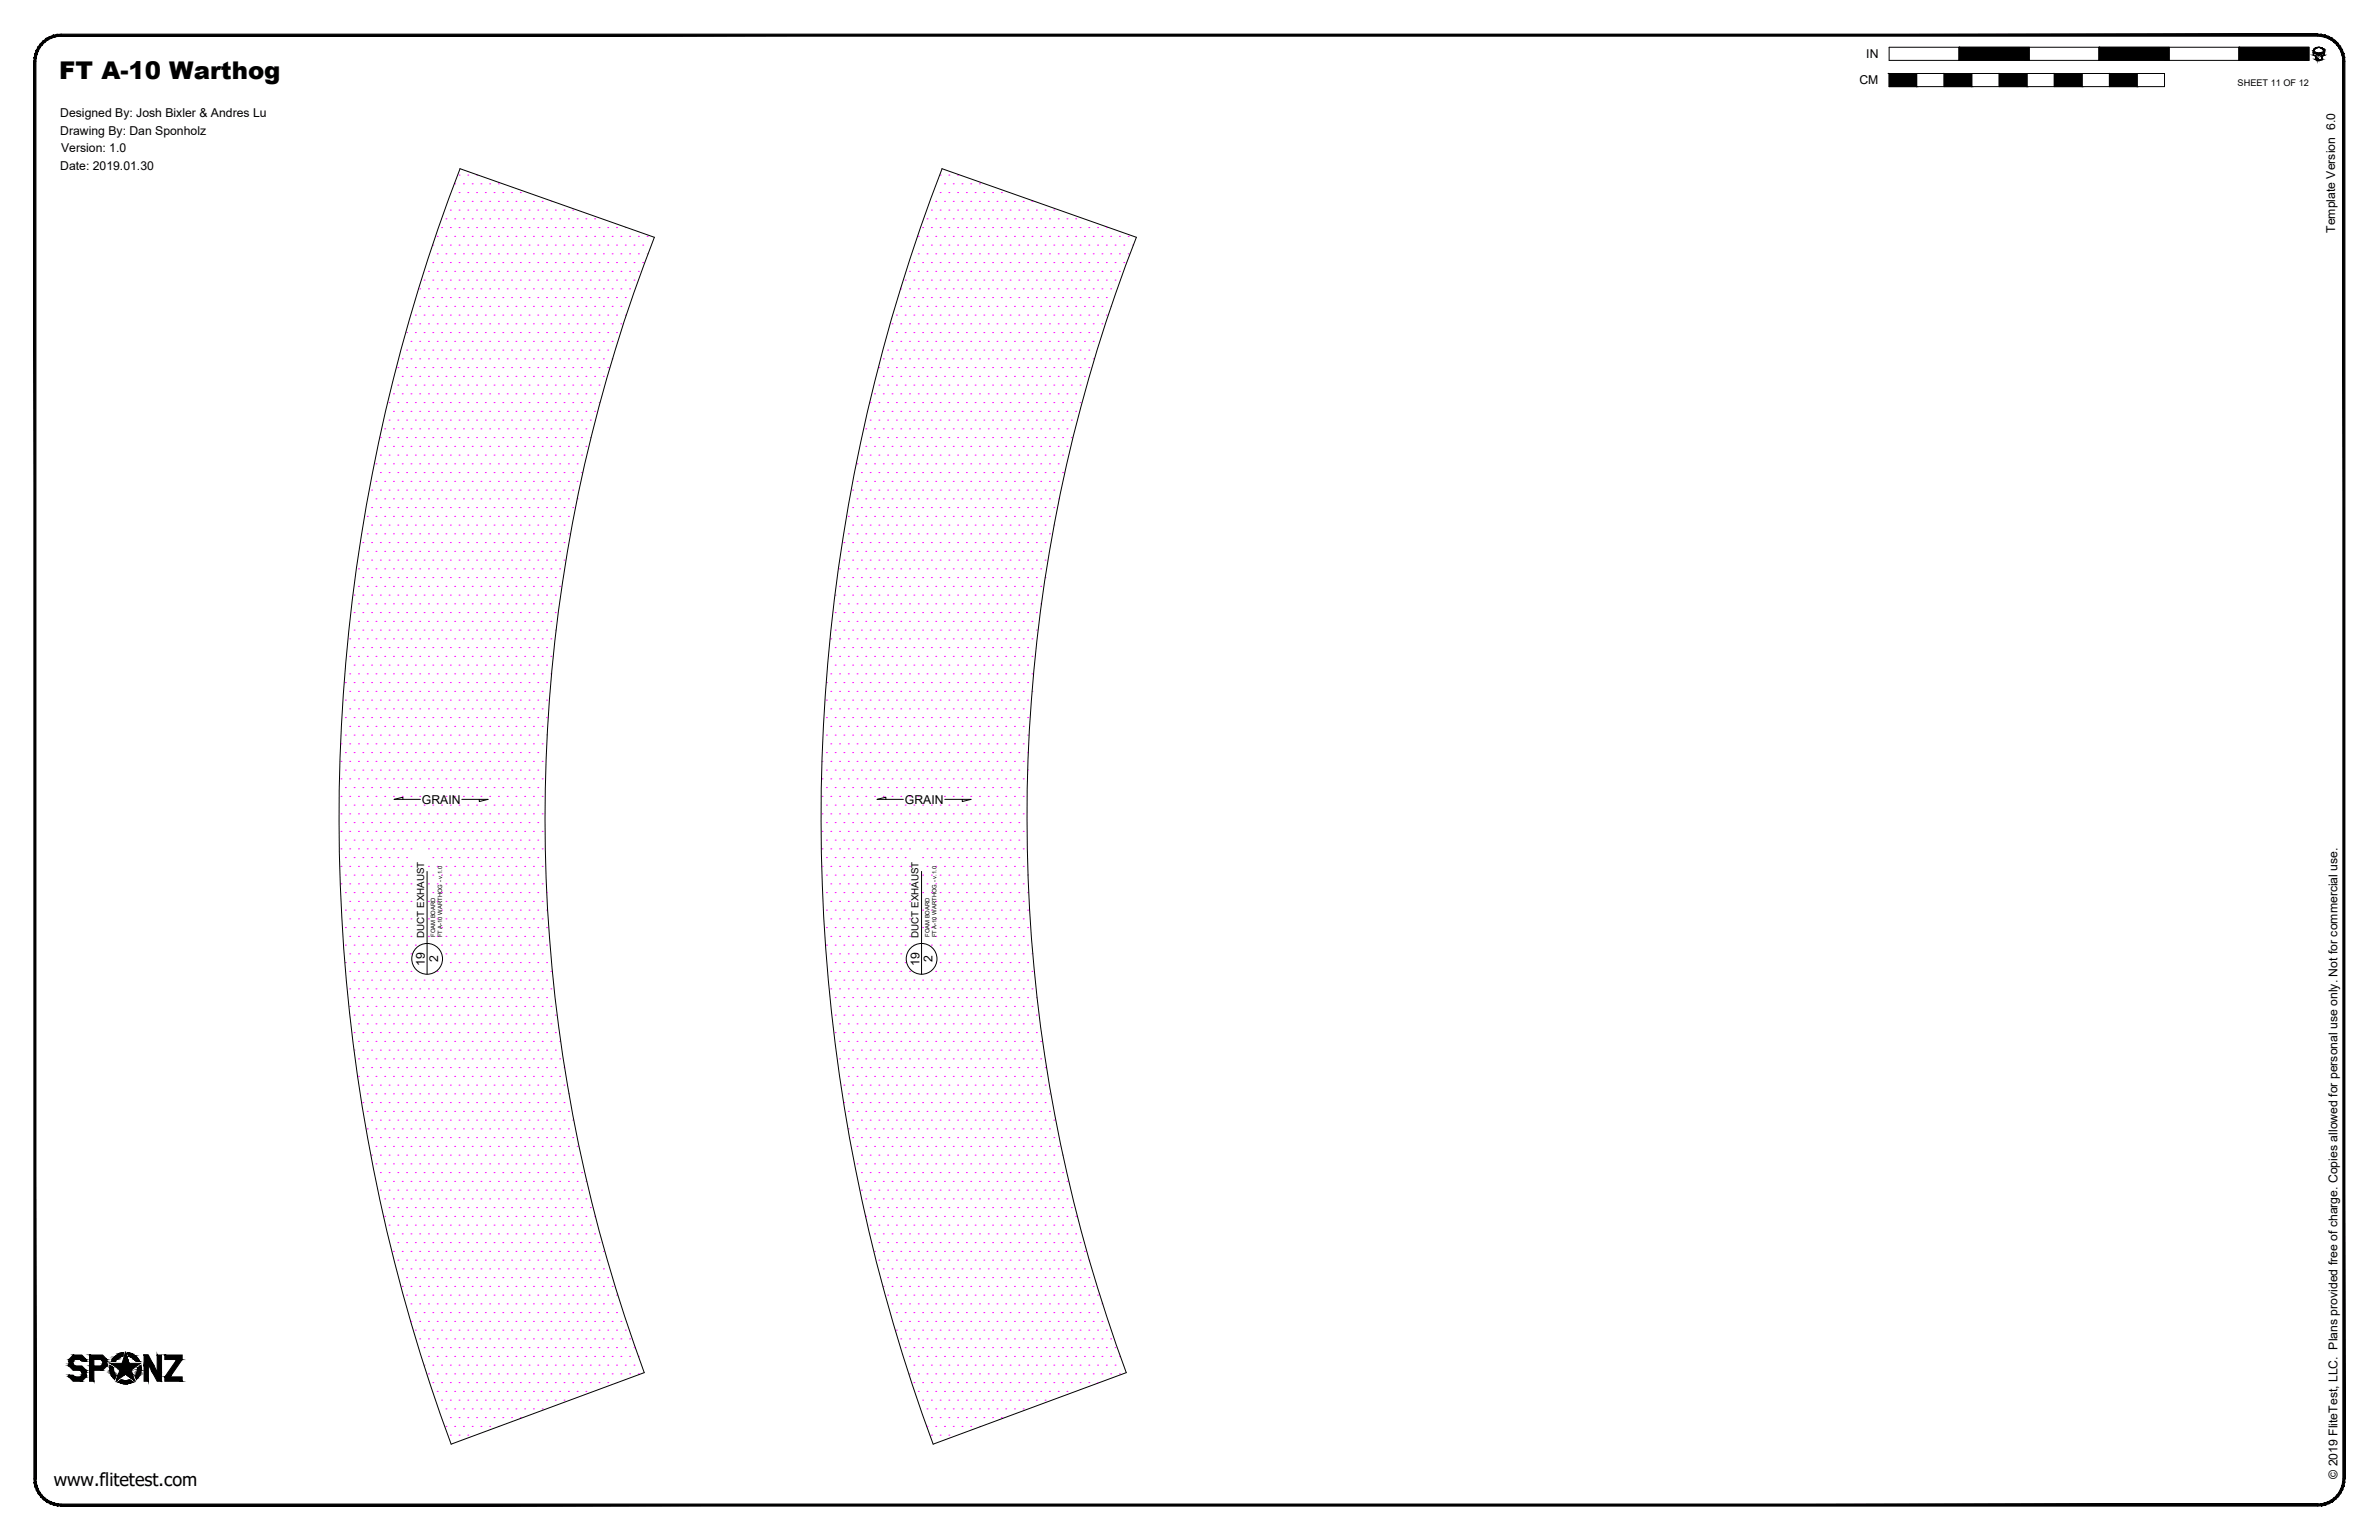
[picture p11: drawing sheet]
<svg xmlns="http://www.w3.org/2000/svg" width="864mm" height="559mm" viewBox="0 0 864 559" stroke-linecap="round" stroke-linejoin="round" font-family="sans-serif">
<defs><g id="words">
<text font-size="8.9" x="21.5" y="28.8">FT A-10 Warthog</text>
<text font-size="6.6" x="19.5" y="539.1">www.flitetest.com</text>
<g font-size="4.4">
<text x="677.5" y="21.1">IN</text>
<text x="675" y="30.6">CM</text>
<text x="21.9" y="42.5">Designed By: Josh Bixler &amp; Andres Lu</text>
<text x="21.9" y="48.9">Drawing By: Dan Sponholz</text>
<text x="22.2" y="55.3">Version: 1.0</text>
<text x="21.9" y="61.7">Date: 2019.01.30</text>
<text x="847.7" y="84.5" transform="rotate(-90 847.7 84.5)">Template Version 6.0</text>
<text x="153.1" y="291.6">GRAIN</text>
<text x="328.5" y="291.6">GRAIN</text>
<text x="154.2" y="350.4" transform="rotate(-90 154.2 350.4)">19</text>
<text x="159" y="349.1" transform="rotate(-90 159 349.1)">2</text>
<text x="333.7" y="350.4" transform="rotate(-90 333.7 350.4)">19</text>
<text x="338.5" y="349.1" transform="rotate(-90 338.5 349.1)">2</text>
<text x="848.5" y="536.6" transform="rotate(-90 848.5 536.6)">© 2019 FliteTest, LLC. Plans provided free of charge. Copies allowed for personal use only. Not for commercial use.</text>
</g>
<g font-size="3.5">
<text x="153.9" y="340.3" transform="rotate(-90 153.9 340.3)">DUCT EXHAUST</text>
<text x="333.4" y="340.3" transform="rotate(-90 333.4 340.3)">DUCT EXHAUST</text>
</g>
<text font-size="3.3" x="812.3" y="31.1">SHEET 11 OF 12</text>
<g font-size="2.1">
<text x="158" y="340" transform="rotate(-90 158 340)">FOAM BOARD</text>
<text x="160.5" y="340.2" transform="rotate(-90 160.5 340.2)">FT A-10 WARTHOG - v.1.0</text>
<text x="337.5" y="340" transform="rotate(-90 337.5 340)">FOAM BOARD</text>
<text x="340" y="340.2" transform="rotate(-90 340 340.2)">FT A-10 WARTHOG - v.1.0</text>
</g>
</g></defs>
<!-- layer: 07 DE-PAPER -->
<g fill="none" stroke="#f0f" stroke-width=".36">
<path d="M161.9 79.4h.1M163.5 76.2h.1M165.1 66.7h.1M165.1 73.1h.1M165.1 79.4h.1M166.6 63.5h.1M166.6 69.9h.1M166.6 76.2h.1M168.2 66.7h.1M168.2 73.1h.1M168.2 79.4h.1M169.8 63.5h.1"/>
<path d="M169.8 69.9h.1M169.8 76.2h.1M171.4 66.7h.1M171.4 73.1h.1M171.4 79.4h.1M173 63.5h.1M173 69.9h.1M173 76.2h.1M174.6 66.7h.1M174.6 73.1h.1M174.6 79.4h.1M176.2 69.9h.1"/>
<path d="M176.2 76.2h.1M177.8 66.7h.1M177.8 73.1h.1M177.8 79.4h.1M179.3 69.9h.1M179.3 76.2h.1M180.9 66.7h.1M180.9 73.1h.1M180.9 79.4h.1M182.5 69.9h.1M182.5 76.2h.1M184.1 73.1h.1"/>
<path d="M184.1 79.4h.1M185.7 69.9h.1M185.7 76.2h.1M187.3 73.1h.1M187.3 79.4h.1M188.9 69.9h.1M188.9 76.2h.1M190.5 73.1h.1M190.5 79.4h.1M192 76.2h.1M193.6 73.1h.1M193.6 79.4h.1"/>
<path d="M195.2 76.2h.1M196.8 73.1h.1M196.8 79.4h.1M198.4 76.2h.1M200 73.1h.1M200 79.4h.1M201.6 76.2h.1M203.2 79.4h.1M204.7 76.2h.1M206.3 79.4h.1M207.9 76.2h.1M209.5 79.4h.1"/>
<path d="M212.7 79.4h.1M215.9 79.4h.1M336.5 79.4h.1M338.1 76.2h.1M339.7 73.1h.1M339.7 79.4h.1M341.3 63.5h.1M341.3 69.9h.1M341.3 76.2h.1M342.9 66.7h.1M342.9 73.1h.1M342.9 79.4h.1"/>
<path d="M344.5 63.5h.1M344.5 69.9h.1M344.5 76.2h.1M346 66.7h.1M346 73.1h.1M346 79.4h.1M347.6 63.5h.1M347.6 69.9h.1M347.6 76.2h.1M349.2 66.7h.1M349.2 73.1h.1M349.2 79.4h.1"/>
<path d="M350.8 69.9h.1M350.8 76.2h.1M352.4 66.7h.1M352.4 73.1h.1M352.4 79.4h.1M354 69.9h.1M354 76.2h.1M355.6 66.7h.1M355.6 73.1h.1M355.6 79.4h.1M357.2 69.9h.1M357.2 76.2h.1"/>
<path d="M358.7 73.1h.1M358.7 79.4h.1M360.3 69.9h.1M360.3 76.2h.1M361.9 73.1h.1M361.9 79.4h.1M363.5 69.9h.1M363.5 76.2h.1M365.1 73.1h.1M365.1 79.4h.1M366.7 76.2h.1M368.3 73.1h.1"/>
<path d="M368.3 79.4h.1M369.9 76.2h.1M371.4 73.1h.1M371.4 79.4h.1M373 76.2h.1M374.6 73.1h.1M374.6 79.4h.1M376.2 76.2h.1M377.8 79.4h.1M379.4 76.2h.1M381 79.4h.1M382.6 76.2h.1"/>
<path d="M384.1 79.4h.1M387.3 79.4h.1M390.5 79.4h.1M155.5 98.5h.1M157.1 88.9h.1M157.1 95.3h.1M158.7 85.8h.1M158.7 92.1h.1M158.7 98.5h.1M160.3 82.6h.1M160.3 88.9h.1M160.3 95.3h.1"/>
<path d="M161.9 85.8h.1M161.9 92.1h.1M161.9 98.5h.1M163.5 82.6h.1M163.5 88.9h.1M163.5 95.3h.1M165.1 85.8h.1M165.1 92.1h.1M165.1 98.5h.1M166.6 82.6h.1M166.6 88.9h.1M166.6 95.3h.1"/>
<path d="M168.2 85.8h.1M168.2 92.1h.1M168.2 98.5h.1M169.8 82.6h.1M169.8 88.9h.1M169.8 95.3h.1M171.4 85.8h.1M171.4 92.1h.1M171.4 98.5h.1M173 82.6h.1M173 88.9h.1M173 95.3h.1"/>
<path d="M174.6 85.8h.1M174.6 92.1h.1M174.6 98.5h.1M176.2 82.6h.1M176.2 88.9h.1M176.2 95.3h.1M177.8 85.8h.1M177.8 92.1h.1M177.8 98.5h.1M179.3 82.6h.1M179.3 88.9h.1M179.3 95.3h.1"/>
<path d="M180.9 85.8h.1M180.9 92.1h.1M180.9 98.5h.1M182.5 82.6h.1M182.5 88.9h.1M182.5 95.3h.1M184.1 85.8h.1M184.1 92.1h.1M184.1 98.5h.1M185.7 82.6h.1M185.7 88.9h.1M185.7 95.3h.1"/>
<path d="M187.3 85.8h.1M187.3 92.1h.1M187.3 98.5h.1M188.9 82.6h.1M188.9 88.9h.1M188.9 95.3h.1M190.5 85.8h.1M190.5 92.1h.1M190.5 98.5h.1M192 82.6h.1M192 88.9h.1M192 95.3h.1"/>
<path d="M193.6 85.8h.1M193.6 92.1h.1M193.6 98.5h.1M195.2 82.6h.1M195.2 88.9h.1M195.2 95.3h.1M196.8 85.8h.1M196.8 92.1h.1M196.8 98.5h.1M198.4 82.6h.1M198.4 88.9h.1M198.4 95.3h.1"/>
<path d="M200 85.8h.1M200 92.1h.1M200 98.5h.1M201.6 82.6h.1M201.6 88.9h.1M201.6 95.3h.1M203.2 85.8h.1M203.2 92.1h.1M203.2 98.5h.1M204.7 82.6h.1M204.7 88.9h.1M204.7 95.3h.1"/>
<path d="M206.3 85.8h.1M206.3 92.1h.1M206.3 98.5h.1M207.9 82.6h.1M207.9 88.9h.1M207.9 95.3h.1M209.5 85.8h.1M209.5 92.1h.1M209.5 98.5h.1M211.1 82.6h.1M211.1 88.9h.1M211.1 95.3h.1"/>
<path d="M212.7 85.8h.1M212.7 92.1h.1M212.7 98.5h.1M214.3 82.6h.1M214.3 88.9h.1M214.3 95.3h.1M215.9 85.8h.1M215.9 92.1h.1M215.9 98.5h.1M217.4 82.6h.1M217.4 88.9h.1M217.4 95.3h.1"/>
<path d="M219 85.8h.1M219 92.1h.1M219 98.5h.1M220.6 82.6h.1M220.6 88.9h.1M220.6 95.3h.1M222.2 85.8h.1M222.2 92.1h.1M222.2 98.5h.1M223.8 82.6h.1M223.8 88.9h.1M223.8 95.3h.1"/>
<path d="M225.4 85.8h.1M225.4 92.1h.1M225.4 98.5h.1M227 82.6h.1M227 88.9h.1M227 95.3h.1M228.6 85.8h.1M228.6 92.1h.1M228.6 98.5h.1M230.1 88.9h.1M230.1 95.3h.1M231.7 85.8h.1"/>
<path d="M231.7 92.1h.1M231.7 98.5h.1M233.3 88.9h.1M233.3 95.3h.1M234.9 85.8h.1M234.9 92.1h.1M330.2 98.5h.1M331.7 95.3h.1M333.3 85.8h.1M333.3 92.1h.1M333.3 98.5h.1M334.9 82.6h.1"/>
<path d="M334.9 88.9h.1M334.9 95.3h.1M336.5 85.8h.1M336.5 92.1h.1M336.5 98.5h.1M338.1 82.6h.1M338.1 88.9h.1M338.1 95.3h.1M339.7 85.8h.1M339.7 92.1h.1M339.7 98.5h.1M341.3 82.6h.1"/>
<path d="M341.3 88.9h.1M341.3 95.3h.1M342.9 85.8h.1M342.9 92.1h.1M342.9 98.5h.1M344.5 82.6h.1M344.5 88.9h.1M344.5 95.3h.1M346 85.8h.1M346 92.1h.1M346 98.5h.1M347.6 82.6h.1"/>
<path d="M347.6 88.9h.1M347.6 95.3h.1M349.2 85.8h.1M349.2 92.1h.1M349.2 98.5h.1M350.8 82.6h.1M350.8 88.9h.1M350.8 95.3h.1M352.4 85.8h.1M352.4 92.1h.1M352.4 98.5h.1M354 82.6h.1"/>
<path d="M354 88.9h.1M354 95.3h.1M355.6 85.8h.1M355.6 92.1h.1M355.6 98.5h.1M357.2 82.6h.1M357.2 88.9h.1M357.2 95.3h.1M358.7 85.8h.1M358.7 92.1h.1M358.7 98.5h.1M360.3 82.6h.1"/>
<path d="M360.3 88.9h.1M360.3 95.3h.1M361.9 85.8h.1M361.9 92.1h.1M361.9 98.5h.1M363.5 82.6h.1M363.5 88.9h.1M363.5 95.3h.1M365.1 85.8h.1M365.1 92.1h.1M365.1 98.5h.1M366.7 82.6h.1"/>
<path d="M366.7 88.9h.1M366.7 95.3h.1M368.3 85.8h.1M368.3 92.1h.1M368.3 98.5h.1M369.9 82.6h.1M369.9 88.9h.1M369.9 95.3h.1M371.4 85.8h.1M371.4 92.1h.1M371.4 98.5h.1M373 82.6h.1"/>
<path d="M373 88.9h.1M373 95.3h.1M374.6 85.8h.1M374.6 92.1h.1M374.6 98.5h.1M376.2 82.6h.1M376.2 88.9h.1M376.2 95.3h.1M377.8 85.8h.1M377.8 92.1h.1M377.8 98.5h.1M379.4 82.6h.1"/>
<path d="M379.4 88.9h.1M379.4 95.3h.1M381 85.8h.1M381 92.1h.1M381 98.5h.1M382.6 82.6h.1M382.6 88.9h.1M382.6 95.3h.1M384.1 85.8h.1M384.1 92.1h.1M384.1 98.5h.1M385.7 82.6h.1"/>
<path d="M385.7 88.9h.1M385.7 95.3h.1M387.3 85.8h.1M387.3 92.1h.1M387.3 98.5h.1M388.9 82.6h.1M388.9 88.9h.1M388.9 95.3h.1M390.5 85.8h.1M390.5 92.1h.1M390.5 98.5h.1M392.1 82.6h.1"/>
<path d="M392.1 88.9h.1M392.1 95.3h.1M393.7 85.8h.1M393.7 92.1h.1M393.7 98.5h.1M395.3 82.6h.1M395.3 88.9h.1M395.3 95.3h.1M396.8 85.8h.1M396.8 92.1h.1M396.8 98.5h.1M398.4 82.6h.1"/>
<path d="M398.4 88.9h.1M398.4 95.3h.1M400 85.8h.1M400 92.1h.1M400 98.5h.1M401.6 82.6h.1M401.6 88.9h.1M401.6 95.3h.1M403.2 85.8h.1M403.2 92.1h.1M403.2 98.5h.1M404.8 88.9h.1"/>
<path d="M404.8 95.3h.1M406.4 85.8h.1M406.4 92.1h.1M406.4 98.5h.1M408 88.9h.1M408 95.3h.1M409.5 85.8h.1M409.5 92.1h.1M411.1 88.9h.1M149.2 117.5h.1M150.8 114.3h.1M152.4 104.8h.1"/>
<path d="M152.4 111.2h.1M152.4 117.5h.1M153.9 101.6h.1M153.9 108h.1M153.9 114.3h.1M155.5 104.8h.1M155.5 111.2h.1M155.5 117.5h.1M157.1 101.6h.1M157.1 108h.1M157.1 114.3h.1M158.7 104.8h.1"/>
<path d="M158.7 111.2h.1M158.7 117.5h.1M160.3 101.6h.1M160.3 108h.1M160.3 114.3h.1M161.9 104.8h.1M161.9 111.2h.1M161.9 117.5h.1M163.5 101.6h.1M163.5 108h.1M163.5 114.3h.1M165.1 104.8h.1"/>
<path d="M165.1 111.2h.1M165.1 117.5h.1M166.6 101.6h.1M166.6 108h.1M166.6 114.3h.1M168.2 104.8h.1M168.2 111.2h.1M168.2 117.5h.1M169.8 101.6h.1M169.8 108h.1M169.8 114.3h.1M171.4 104.8h.1"/>
<path d="M171.4 111.2h.1M171.4 117.5h.1M173 101.6h.1M173 108h.1M173 114.3h.1M174.6 104.8h.1M174.6 111.2h.1M174.6 117.5h.1M176.2 101.6h.1M176.2 108h.1M176.2 114.3h.1M177.8 104.8h.1"/>
<path d="M177.8 111.2h.1M177.8 117.5h.1M179.3 101.6h.1M179.3 108h.1M179.3 114.3h.1M180.9 104.8h.1M180.9 111.2h.1M180.9 117.5h.1M182.5 101.6h.1M182.5 108h.1M182.5 114.3h.1M184.1 104.8h.1"/>
<path d="M184.1 111.2h.1M184.1 117.5h.1M185.7 101.6h.1M185.7 108h.1M185.7 114.3h.1M187.3 104.8h.1M187.3 111.2h.1M187.3 117.5h.1M188.9 101.6h.1M188.9 108h.1M188.9 114.3h.1M190.5 104.8h.1"/>
<path d="M190.5 111.2h.1M190.5 117.5h.1M192 101.6h.1M192 108h.1M192 114.3h.1M193.6 104.8h.1M193.6 111.2h.1M193.6 117.5h.1M195.2 101.6h.1M195.2 108h.1M195.2 114.3h.1M196.8 104.8h.1"/>
<path d="M196.8 111.2h.1M196.8 117.5h.1M198.4 101.6h.1M198.4 108h.1M198.4 114.3h.1M200 104.8h.1M200 111.2h.1M200 117.5h.1M201.6 101.6h.1M201.6 108h.1M201.6 114.3h.1M203.2 104.8h.1"/>
<path d="M203.2 111.2h.1M203.2 117.5h.1M204.7 101.6h.1M204.7 108h.1M204.7 114.3h.1M206.3 104.8h.1M206.3 111.2h.1M206.3 117.5h.1M207.9 101.6h.1M207.9 108h.1M207.9 114.3h.1M209.5 104.8h.1"/>
<path d="M209.5 111.2h.1M209.5 117.5h.1M211.1 101.6h.1M211.1 108h.1M211.1 114.3h.1M212.7 104.8h.1M212.7 111.2h.1M212.7 117.5h.1M214.3 101.6h.1M214.3 108h.1M214.3 114.3h.1M215.9 104.8h.1"/>
<path d="M215.9 111.2h.1M215.9 117.5h.1M217.4 101.6h.1M217.4 108h.1M217.4 114.3h.1M219 104.8h.1M219 111.2h.1M219 117.5h.1M220.6 101.6h.1M220.6 108h.1M220.6 114.3h.1M222.2 104.8h.1"/>
<path d="M222.2 111.2h.1M222.2 117.5h.1M223.8 101.6h.1M223.8 108h.1M223.8 114.3h.1M225.4 104.8h.1M225.4 111.2h.1M225.4 117.5h.1M227 101.6h.1M227 108h.1M227 114.3h.1M228.6 104.8h.1"/>
<path d="M230.1 101.6h.1M323.8 117.5h.1M325.4 114.3h.1M327 104.8h.1M327 111.2h.1M327 117.5h.1M328.6 101.6h.1M328.6 108h.1M328.6 114.3h.1M330.2 104.8h.1M330.2 111.2h.1M330.2 117.5h.1"/>
<path d="M331.7 101.6h.1M331.7 108h.1M331.7 114.3h.1M333.3 104.8h.1M333.3 111.2h.1M333.3 117.5h.1M334.9 101.6h.1M334.9 108h.1M334.9 114.3h.1M336.5 104.8h.1M336.5 111.2h.1M336.5 117.5h.1"/>
<path d="M338.1 101.6h.1M338.1 108h.1M338.1 114.3h.1M339.7 104.8h.1M339.7 111.2h.1M339.7 117.5h.1M341.3 101.6h.1M341.3 108h.1M341.3 114.3h.1M342.9 104.8h.1M342.9 111.2h.1M342.9 117.5h.1"/>
<path d="M344.5 101.6h.1M344.5 108h.1M344.5 114.3h.1M346 104.8h.1M346 111.2h.1M346 117.5h.1M347.6 101.6h.1M347.6 108h.1M347.6 114.3h.1M349.2 104.8h.1M349.2 111.2h.1M349.2 117.5h.1"/>
<path d="M350.8 101.6h.1M350.8 108h.1M350.8 114.3h.1M352.4 104.8h.1M352.4 111.2h.1M352.4 117.5h.1M354 101.6h.1M354 108h.1M354 114.3h.1M355.6 104.8h.1M355.6 111.2h.1M355.6 117.5h.1"/>
<path d="M357.2 101.6h.1M357.2 108h.1M357.2 114.3h.1M358.7 104.8h.1M358.7 111.2h.1M358.7 117.5h.1M360.3 101.6h.1M360.3 108h.1M360.3 114.3h.1M361.9 104.8h.1M361.9 111.2h.1M361.9 117.5h.1"/>
<path d="M363.5 101.6h.1M363.5 108h.1M363.5 114.3h.1M365.1 104.8h.1M365.1 111.2h.1M365.1 117.5h.1M366.7 101.6h.1M366.7 108h.1M366.7 114.3h.1M368.3 104.8h.1M368.3 111.2h.1M368.3 117.5h.1"/>
<path d="M369.9 101.6h.1M369.9 108h.1M369.9 114.3h.1M371.4 104.8h.1M371.4 111.2h.1M371.4 117.5h.1M373 101.6h.1M373 108h.1M373 114.3h.1M374.6 104.8h.1M374.6 111.2h.1M374.6 117.5h.1"/>
<path d="M376.2 101.6h.1M376.2 108h.1M376.2 114.3h.1M377.8 104.8h.1M377.8 111.2h.1M377.8 117.5h.1M379.4 101.6h.1M379.4 108h.1M379.4 114.3h.1M381 104.8h.1M381 111.2h.1M381 117.5h.1"/>
<path d="M382.6 101.6h.1M382.6 108h.1M382.6 114.3h.1M384.1 104.8h.1M384.1 111.2h.1M384.1 117.5h.1M385.7 101.6h.1M385.7 108h.1M385.7 114.3h.1M387.3 104.8h.1M387.3 111.2h.1M387.3 117.5h.1"/>
<path d="M388.9 101.6h.1M388.9 108h.1M388.9 114.3h.1M390.5 104.8h.1M390.5 111.2h.1M390.5 117.5h.1M392.1 101.6h.1M392.1 108h.1M392.1 114.3h.1M393.7 104.8h.1M393.7 111.2h.1M393.7 117.5h.1"/>
<path d="M395.3 101.6h.1M395.3 108h.1M395.3 114.3h.1M396.8 104.8h.1M396.8 111.2h.1M396.8 117.5h.1M398.4 101.6h.1M398.4 108h.1M398.4 114.3h.1M400 104.8h.1M400 111.2h.1M400 117.5h.1"/>
<path d="M401.6 101.6h.1M401.6 108h.1M401.6 114.3h.1M403.2 104.8h.1M403.2 111.2h.1M404.8 101.6h.1M144.4 133.4h.1M144.4 139.7h.1M146 130.2h.1M146 136.6h.1M147.6 120.7h.1M147.6 127h.1"/>
<path d="M147.6 133.4h.1M147.6 139.7h.1M149.2 123.9h.1M149.2 130.2h.1M149.2 136.6h.1M150.8 120.7h.1M150.8 127h.1M150.8 133.4h.1M150.8 139.7h.1M152.4 123.9h.1M152.4 130.2h.1M152.4 136.6h.1"/>
<path d="M153.9 120.7h.1M153.9 127h.1M153.9 133.4h.1M153.9 139.7h.1M155.5 123.9h.1M155.5 130.2h.1M155.5 136.6h.1M157.1 120.7h.1M157.1 127h.1M157.1 133.4h.1M157.1 139.7h.1M158.7 123.9h.1"/>
<path d="M158.7 130.2h.1M158.7 136.6h.1M160.3 120.7h.1M160.3 127h.1M160.3 133.4h.1M160.3 139.7h.1M161.9 123.9h.1M161.9 130.2h.1M161.9 136.6h.1M163.5 120.7h.1M163.5 127h.1M163.5 133.4h.1"/>
<path d="M163.5 139.7h.1M165.1 123.9h.1M165.1 130.2h.1M165.1 136.6h.1M166.6 120.7h.1M166.6 127h.1M166.6 133.4h.1M166.6 139.7h.1M168.2 123.9h.1M168.2 130.2h.1M168.2 136.6h.1M169.8 120.7h.1"/>
<path d="M169.8 127h.1M169.8 133.4h.1M169.8 139.7h.1M171.4 123.9h.1M171.4 130.2h.1M171.4 136.6h.1M173 120.7h.1M173 127h.1M173 133.4h.1M173 139.7h.1M174.6 123.9h.1M174.6 130.2h.1"/>
<path d="M174.6 136.6h.1M176.2 120.7h.1M176.2 127h.1M176.2 133.4h.1M176.2 139.7h.1M177.8 123.9h.1M177.8 130.2h.1M177.8 136.6h.1M179.3 120.7h.1M179.3 127h.1M179.3 133.4h.1M179.3 139.7h.1"/>
<path d="M180.9 123.9h.1M180.9 130.2h.1M180.9 136.6h.1M182.5 120.7h.1M182.5 127h.1M182.5 133.4h.1M182.5 139.7h.1M184.1 123.9h.1M184.1 130.2h.1M184.1 136.6h.1M185.7 120.7h.1M185.7 127h.1"/>
<path d="M185.7 133.4h.1M185.7 139.7h.1M187.3 123.9h.1M187.3 130.2h.1M187.3 136.6h.1M188.9 120.7h.1M188.9 127h.1M188.9 133.4h.1M188.9 139.7h.1M190.5 123.9h.1M190.5 130.2h.1M190.5 136.6h.1"/>
<path d="M192 120.7h.1M192 127h.1M192 133.4h.1M192 139.7h.1M193.6 123.9h.1M193.6 130.2h.1M193.6 136.6h.1M195.2 120.7h.1M195.2 127h.1M195.2 133.4h.1M195.2 139.7h.1M196.8 123.9h.1"/>
<path d="M196.8 130.2h.1M196.8 136.6h.1M198.4 120.7h.1M198.4 127h.1M198.4 133.4h.1M198.4 139.7h.1M200 123.9h.1M200 130.2h.1M200 136.6h.1M201.6 120.7h.1M201.6 127h.1M201.6 133.4h.1"/>
<path d="M201.6 139.7h.1M203.2 123.9h.1M203.2 130.2h.1M203.2 136.6h.1M204.7 120.7h.1M204.7 127h.1M204.7 133.4h.1M204.7 139.7h.1M206.3 123.9h.1M206.3 130.2h.1M206.3 136.6h.1M207.9 120.7h.1"/>
<path d="M207.9 127h.1M207.9 133.4h.1M207.9 139.7h.1M209.5 123.9h.1M209.5 130.2h.1M209.5 136.6h.1M211.1 120.7h.1M211.1 127h.1M211.1 133.4h.1M211.1 139.7h.1M212.7 123.9h.1M212.7 130.2h.1"/>
<path d="M212.7 136.6h.1M214.3 120.7h.1M214.3 127h.1M214.3 133.4h.1M214.3 139.7h.1M215.9 123.9h.1M215.9 130.2h.1M215.9 136.6h.1M217.4 120.7h.1M217.4 127h.1M217.4 133.4h.1M217.4 139.7h.1"/>
<path d="M219 123.9h.1M219 130.2h.1M219 136.6h.1M220.6 120.7h.1M220.6 127h.1M220.6 133.4h.1M222.2 123.9h.1M222.2 130.2h.1M223.8 120.7h.1M319 133.4h.1M319 139.7h.1M320.6 130.2h.1"/>
<path d="M320.6 136.6h.1M322.2 127h.1M322.2 133.4h.1M322.2 139.7h.1M323.8 123.9h.1M323.8 130.2h.1M323.8 136.6h.1M325.4 120.7h.1M325.4 127h.1M325.4 133.4h.1M325.4 139.7h.1M327 123.9h.1"/>
<path d="M327 130.2h.1M327 136.6h.1M328.6 120.7h.1M328.6 127h.1M328.6 133.4h.1M328.6 139.7h.1M330.2 123.9h.1M330.2 130.2h.1M330.2 136.6h.1M331.7 120.7h.1M331.7 127h.1M331.7 133.4h.1"/>
<path d="M331.7 139.7h.1M333.3 123.9h.1M333.3 130.2h.1M333.3 136.6h.1M334.9 120.7h.1M334.9 127h.1M334.9 133.4h.1M334.9 139.7h.1M336.5 123.9h.1M336.5 130.2h.1M336.5 136.6h.1M338.1 120.7h.1"/>
<path d="M338.1 127h.1M338.1 133.4h.1M338.1 139.7h.1M339.7 123.9h.1M339.7 130.2h.1M339.7 136.6h.1M341.3 120.7h.1M341.3 127h.1M341.3 133.4h.1M341.3 139.7h.1M342.9 123.9h.1M342.9 130.2h.1"/>
<path d="M342.9 136.6h.1M344.5 120.7h.1M344.5 127h.1M344.5 133.4h.1M344.5 139.7h.1M346 123.9h.1M346 130.2h.1M346 136.6h.1M347.6 120.7h.1M347.6 127h.1M347.6 133.4h.1M347.6 139.7h.1"/>
<path d="M349.2 123.9h.1M349.2 130.2h.1M349.2 136.6h.1M350.8 120.7h.1M350.8 127h.1M350.8 133.4h.1M350.8 139.7h.1M352.4 123.9h.1M352.4 130.2h.1M352.4 136.6h.1M354 120.7h.1M354 127h.1"/>
<path d="M354 133.4h.1M354 139.7h.1M355.6 123.9h.1M355.6 130.2h.1M355.6 136.6h.1M357.2 120.7h.1M357.2 127h.1M357.2 133.4h.1M357.2 139.7h.1M358.7 123.9h.1M358.7 130.2h.1M358.7 136.6h.1"/>
<path d="M360.3 120.7h.1M360.3 127h.1M360.3 133.4h.1M360.3 139.7h.1M361.9 123.9h.1M361.9 130.2h.1M361.9 136.6h.1M363.5 120.7h.1M363.5 127h.1M363.5 133.4h.1M363.5 139.7h.1M365.1 123.9h.1"/>
<path d="M365.1 130.2h.1M365.1 136.6h.1M366.7 120.7h.1M366.7 127h.1M366.7 133.4h.1M366.7 139.7h.1M368.3 123.9h.1M368.3 130.2h.1M368.3 136.6h.1M369.9 120.7h.1M369.9 127h.1M369.9 133.4h.1"/>
<path d="M369.9 139.7h.1M371.4 123.9h.1M371.4 130.2h.1M371.4 136.6h.1M373 120.7h.1M373 127h.1M373 133.4h.1M373 139.7h.1M374.6 123.9h.1M374.6 130.2h.1M374.6 136.6h.1M376.2 120.7h.1"/>
<path d="M376.2 127h.1M376.2 133.4h.1M376.2 139.7h.1M377.8 123.9h.1M377.8 130.2h.1M377.8 136.6h.1M379.4 120.7h.1M379.4 127h.1M379.4 133.4h.1M379.4 139.7h.1M381 123.9h.1M381 130.2h.1"/>
<path d="M381 136.6h.1M382.6 120.7h.1M382.6 127h.1M382.6 133.4h.1M382.6 139.7h.1M384.1 123.9h.1M384.1 130.2h.1M384.1 136.6h.1M385.7 120.7h.1M385.7 127h.1M385.7 133.4h.1M385.7 139.7h.1"/>
<path d="M387.3 123.9h.1M387.3 130.2h.1M387.3 136.6h.1M388.9 120.7h.1M388.9 127h.1M388.9 133.4h.1M388.9 139.7h.1M390.5 123.9h.1M390.5 130.2h.1M390.5 136.6h.1M392.1 120.7h.1M392.1 127h.1"/>
<path d="M392.1 133.4h.1M392.1 139.7h.1M393.7 123.9h.1M393.7 130.2h.1M393.7 136.6h.1M395.3 120.7h.1M395.3 127h.1M395.3 133.4h.1M396.8 123.9h.1M396.8 130.2h.1M398.4 120.7h.1M138.1 158.8h.1"/>
<path d="M139.7 155.6h.1M141.2 146.1h.1M141.2 152.4h.1M141.2 158.8h.1M142.8 142.9h.1M142.8 149.3h.1M142.8 155.6h.1M144.4 146.1h.1M144.4 152.4h.1M144.4 158.8h.1M146 142.9h.1M146 149.3h.1"/>
<path d="M146 155.6h.1M147.6 146.1h.1M147.6 152.4h.1M147.6 158.8h.1M149.2 142.9h.1M149.2 149.3h.1M149.2 155.6h.1M150.8 146.1h.1M150.8 152.4h.1M150.8 158.8h.1M152.4 142.9h.1M152.4 149.3h.1"/>
<path d="M152.4 155.6h.1M153.9 146.1h.1M153.9 152.4h.1M153.9 158.8h.1M155.5 142.9h.1M155.5 149.3h.1M155.5 155.6h.1M157.1 146.1h.1M157.1 152.4h.1M157.1 158.8h.1M158.7 142.9h.1M158.7 149.3h.1"/>
<path d="M158.7 155.6h.1M160.3 146.1h.1M160.3 152.4h.1M160.3 158.8h.1M161.9 142.9h.1M161.9 149.3h.1M161.9 155.6h.1M163.5 146.1h.1M163.5 152.4h.1M163.5 158.8h.1M165.1 142.9h.1M165.1 149.3h.1"/>
<path d="M165.1 155.6h.1M166.6 146.1h.1M166.6 152.4h.1M166.6 158.8h.1M168.2 142.9h.1M168.2 149.3h.1M168.2 155.6h.1M169.8 146.1h.1M169.8 152.4h.1M169.8 158.8h.1M171.4 142.9h.1M171.4 149.3h.1"/>
<path d="M171.4 155.6h.1M173 146.1h.1M173 152.4h.1M173 158.8h.1M174.6 142.9h.1M174.6 149.3h.1M174.6 155.6h.1M176.2 146.1h.1M176.2 152.4h.1M176.2 158.8h.1M177.8 142.9h.1M177.8 149.3h.1"/>
<path d="M177.8 155.6h.1M179.3 146.1h.1M179.3 152.4h.1M179.3 158.8h.1M180.9 142.9h.1M180.9 149.3h.1M180.9 155.6h.1M182.5 146.1h.1M182.5 152.4h.1M182.5 158.8h.1M184.1 142.9h.1M184.1 149.3h.1"/>
<path d="M184.1 155.6h.1M185.7 146.1h.1M185.7 152.4h.1M185.7 158.8h.1M187.3 142.9h.1M187.3 149.3h.1M187.3 155.6h.1M188.9 146.1h.1M188.9 152.4h.1M188.9 158.8h.1M190.5 142.9h.1M190.5 149.3h.1"/>
<path d="M190.5 155.6h.1M192 146.1h.1M192 152.4h.1M192 158.8h.1M193.6 142.9h.1M193.6 149.3h.1M193.6 155.6h.1M195.2 146.1h.1M195.2 152.4h.1M195.2 158.8h.1M196.8 142.9h.1M196.8 149.3h.1"/>
<path d="M196.8 155.6h.1M198.4 146.1h.1M198.4 152.4h.1M198.4 158.8h.1M200 142.9h.1M200 149.3h.1M200 155.6h.1M201.6 146.1h.1M201.6 152.4h.1M201.6 158.8h.1M203.2 142.9h.1M203.2 149.3h.1"/>
<path d="M203.2 155.6h.1M204.7 146.1h.1M204.7 152.4h.1M204.7 158.8h.1M206.3 142.9h.1M206.3 149.3h.1M206.3 155.6h.1M207.9 146.1h.1M207.9 152.4h.1M207.9 158.8h.1M209.5 142.9h.1M209.5 149.3h.1"/>
<path d="M209.5 155.6h.1M211.1 146.1h.1M211.1 152.4h.1M211.1 158.8h.1M212.7 142.9h.1M212.7 149.3h.1M212.7 155.6h.1M214.3 146.1h.1M214.3 152.4h.1M214.3 158.8h.1M215.9 142.9h.1M215.9 149.3h.1"/>
<path d="M217.4 146.1h.1M314.3 155.6h.1M315.9 146.1h.1M315.9 152.4h.1M315.9 158.8h.1M317.5 142.9h.1M317.5 149.3h.1M317.5 155.6h.1M319 146.1h.1M319 152.4h.1M319 158.8h.1M320.6 142.9h.1"/>
<path d="M320.6 149.3h.1M320.6 155.6h.1M322.2 146.1h.1M322.2 152.4h.1M322.2 158.8h.1M323.8 142.9h.1M323.8 149.3h.1M323.8 155.6h.1M325.4 146.1h.1M325.4 152.4h.1M325.4 158.8h.1M327 142.9h.1"/>
<path d="M327 149.3h.1M327 155.6h.1M328.6 146.1h.1M328.6 152.4h.1M328.6 158.8h.1M330.2 142.9h.1M330.2 149.3h.1M330.2 155.6h.1M331.7 146.1h.1M331.7 152.4h.1M331.7 158.8h.1M333.3 142.9h.1"/>
<path d="M333.3 149.3h.1M333.3 155.6h.1M334.9 146.1h.1M334.9 152.4h.1M334.9 158.8h.1M336.5 142.9h.1M336.5 149.3h.1M336.5 155.6h.1M338.1 146.1h.1M338.1 152.4h.1M338.1 158.8h.1M339.7 142.9h.1"/>
<path d="M339.7 149.3h.1M339.7 155.6h.1M341.3 146.1h.1M341.3 152.4h.1M341.3 158.8h.1M342.9 142.9h.1M342.9 149.3h.1M342.9 155.6h.1M344.5 146.1h.1M344.5 152.4h.1M344.5 158.8h.1M346 142.9h.1"/>
<path d="M346 149.3h.1M346 155.6h.1M347.6 146.1h.1M347.6 152.4h.1M347.6 158.8h.1M349.2 142.9h.1M349.2 149.3h.1M349.2 155.6h.1M350.8 146.1h.1M350.8 152.4h.1M350.8 158.8h.1M352.4 142.9h.1"/>
<path d="M352.4 149.3h.1M352.4 155.6h.1M354 146.1h.1M354 152.4h.1M354 158.8h.1M355.6 142.9h.1M355.6 149.3h.1M355.6 155.6h.1M357.2 146.1h.1M357.2 152.4h.1M357.2 158.8h.1M358.7 142.9h.1"/>
<path d="M358.7 149.3h.1M358.7 155.6h.1M360.3 146.1h.1M360.3 152.4h.1M360.3 158.8h.1M361.9 142.9h.1M361.9 149.3h.1M361.9 155.6h.1M363.5 146.1h.1M363.5 152.4h.1M363.5 158.8h.1M365.1 142.9h.1"/>
<path d="M365.1 149.3h.1M365.1 155.6h.1M366.7 146.1h.1M366.7 152.4h.1M366.7 158.8h.1M368.3 142.9h.1M368.3 149.3h.1M368.3 155.6h.1M369.9 146.1h.1M369.9 152.4h.1M369.9 158.8h.1M371.4 142.9h.1"/>
<path d="M371.4 149.3h.1M371.4 155.6h.1M373 146.1h.1M373 152.4h.1M373 158.8h.1M374.6 142.9h.1M374.6 149.3h.1M374.6 155.6h.1M376.2 146.1h.1M376.2 152.4h.1M376.2 158.8h.1M377.8 142.9h.1"/>
<path d="M377.8 149.3h.1M377.8 155.6h.1M379.4 146.1h.1M379.4 152.4h.1M379.4 158.8h.1M381 142.9h.1M381 149.3h.1M381 155.6h.1M382.6 146.1h.1M382.6 152.4h.1M382.6 158.8h.1M384.1 142.9h.1"/>
<path d="M384.1 149.3h.1M384.1 155.6h.1M385.7 146.1h.1M385.7 152.4h.1M385.7 158.8h.1M387.3 142.9h.1M387.3 149.3h.1M387.3 155.6h.1M388.9 146.1h.1M388.9 152.4h.1M388.9 158.8h.1M390.5 142.9h.1"/>
<path d="M390.5 149.3h.1M392.1 146.1h.1M134.9 177.8h.1M136.5 168.3h.1M136.5 174.7h.1M138.1 165.1h.1M138.1 171.5h.1M138.1 177.8h.1M139.7 162h.1M139.7 168.3h.1M139.7 174.7h.1M141.2 165.1h.1"/>
<path d="M141.2 171.5h.1M141.2 177.8h.1M142.8 162h.1M142.8 168.3h.1M142.8 174.7h.1M144.4 165.1h.1M144.4 171.5h.1M144.4 177.8h.1M146 162h.1M146 168.3h.1M146 174.7h.1M147.6 165.1h.1"/>
<path d="M147.6 171.5h.1M147.6 177.8h.1M149.2 162h.1M149.2 168.3h.1M149.2 174.7h.1M150.8 165.1h.1M150.8 171.5h.1M150.8 177.8h.1M152.4 162h.1M152.4 168.3h.1M152.4 174.7h.1M153.9 165.1h.1"/>
<path d="M153.9 171.5h.1M153.9 177.8h.1M155.5 162h.1M155.5 168.3h.1M155.5 174.7h.1M157.1 165.1h.1M157.1 171.5h.1M157.1 177.8h.1M158.7 162h.1M158.7 168.3h.1M158.7 174.7h.1M160.3 165.1h.1"/>
<path d="M160.3 171.5h.1M160.3 177.8h.1M161.9 162h.1M161.9 168.3h.1M161.9 174.7h.1M163.5 165.1h.1M163.5 171.5h.1M163.5 177.8h.1M165.1 162h.1M165.1 168.3h.1M165.1 174.7h.1M166.6 165.1h.1"/>
<path d="M166.6 171.5h.1M166.6 177.8h.1M168.2 162h.1M168.2 168.3h.1M168.2 174.7h.1M169.8 165.1h.1M169.8 171.5h.1M169.8 177.8h.1M171.4 162h.1M171.4 168.3h.1M171.4 174.7h.1M173 165.1h.1"/>
<path d="M173 171.5h.1M173 177.8h.1M174.6 162h.1M174.6 168.3h.1M174.6 174.7h.1M176.2 165.1h.1M176.2 171.5h.1M176.2 177.8h.1M177.8 162h.1M177.8 168.3h.1M177.8 174.7h.1M179.3 165.1h.1"/>
<path d="M179.3 171.5h.1M179.3 177.8h.1M180.9 162h.1M180.9 168.3h.1M180.9 174.7h.1M182.5 165.1h.1M182.5 171.5h.1M182.5 177.8h.1M184.1 162h.1M184.1 168.3h.1M184.1 174.7h.1M185.7 165.1h.1"/>
<path d="M185.7 171.5h.1M185.7 177.8h.1M187.3 162h.1M187.3 168.3h.1M187.3 174.7h.1M188.9 165.1h.1M188.9 171.5h.1M188.9 177.8h.1M190.5 162h.1M190.5 168.3h.1M190.5 174.7h.1M192 165.1h.1"/>
<path d="M192 171.5h.1M192 177.8h.1M193.6 162h.1M193.6 168.3h.1M193.6 174.7h.1M195.2 165.1h.1M195.2 171.5h.1M195.2 177.8h.1M196.8 162h.1M196.8 168.3h.1M196.8 174.7h.1M198.4 165.1h.1"/>
<path d="M198.4 171.5h.1M198.4 177.8h.1M200 162h.1M200 168.3h.1M200 174.7h.1M201.6 165.1h.1M201.6 171.5h.1M201.6 177.8h.1M203.2 162h.1M203.2 168.3h.1M203.2 174.7h.1M204.7 165.1h.1"/>
<path d="M204.7 171.5h.1M204.7 177.8h.1M206.3 162h.1M206.3 168.3h.1M206.3 174.7h.1M207.9 165.1h.1M207.9 171.5h.1M207.9 177.8h.1M209.5 162h.1M209.5 168.3h.1M209.5 174.7h.1M211.1 165.1h.1"/>
<path d="M211.1 171.5h.1M212.7 162h.1M309.5 177.8h.1M311.1 168.3h.1M311.1 174.7h.1M312.7 165.1h.1M312.7 171.5h.1M312.7 177.8h.1M314.3 162h.1M314.3 168.3h.1M314.3 174.7h.1M315.9 165.1h.1"/>
<path d="M315.9 171.5h.1M315.9 177.8h.1M317.5 162h.1M317.5 168.3h.1M317.5 174.7h.1M319 165.1h.1M319 171.5h.1M319 177.8h.1M320.6 162h.1M320.6 168.3h.1M320.6 174.7h.1M322.2 165.1h.1"/>
<path d="M322.2 171.5h.1M322.2 177.8h.1M323.8 162h.1M323.8 168.3h.1M323.8 174.7h.1M325.4 165.1h.1M325.4 171.5h.1M325.4 177.8h.1M327 162h.1M327 168.3h.1M327 174.7h.1M328.6 165.1h.1"/>
<path d="M328.6 171.5h.1M328.6 177.8h.1M330.2 162h.1M330.2 168.3h.1M330.2 174.7h.1M331.7 165.1h.1M331.7 171.5h.1M331.7 177.8h.1M333.3 162h.1M333.3 168.3h.1M333.3 174.7h.1M334.9 165.1h.1"/>
<path d="M334.9 171.5h.1M334.9 177.8h.1M336.5 162h.1M336.5 168.3h.1M336.5 174.7h.1M338.1 165.1h.1M338.1 171.5h.1M338.1 177.8h.1M339.7 162h.1M339.7 168.3h.1M339.7 174.7h.1M341.3 165.1h.1"/>
<path d="M341.3 171.5h.1M341.3 177.8h.1M342.9 162h.1M342.9 168.3h.1M342.9 174.7h.1M344.5 165.1h.1M344.5 171.5h.1M344.5 177.8h.1M346 162h.1M346 168.3h.1M346 174.7h.1M347.6 165.1h.1"/>
<path d="M347.6 171.5h.1M347.6 177.8h.1M349.2 162h.1M349.2 168.3h.1M349.2 174.7h.1M350.8 165.1h.1M350.8 171.5h.1M350.8 177.8h.1M352.4 162h.1M352.4 168.3h.1M352.4 174.7h.1M354 165.1h.1"/>
<path d="M354 171.5h.1M354 177.8h.1M355.6 162h.1M355.6 168.3h.1M355.6 174.7h.1M357.2 165.1h.1M357.2 171.5h.1M357.2 177.8h.1M358.7 162h.1M358.7 168.3h.1M358.7 174.7h.1M360.3 165.1h.1"/>
<path d="M360.3 171.5h.1M360.3 177.8h.1M361.9 162h.1M361.9 168.3h.1M361.9 174.7h.1M363.5 165.1h.1M363.5 171.5h.1M363.5 177.8h.1M365.1 162h.1M365.1 168.3h.1M365.1 174.7h.1M366.7 165.1h.1"/>
<path d="M366.7 171.5h.1M366.7 177.8h.1M368.3 162h.1M368.3 168.3h.1M368.3 174.7h.1M369.9 165.1h.1M369.9 171.5h.1M369.9 177.8h.1M371.4 162h.1M371.4 168.3h.1M371.4 174.7h.1M373 165.1h.1"/>
<path d="M373 171.5h.1M373 177.8h.1M374.6 162h.1M374.6 168.3h.1M374.6 174.7h.1M376.2 165.1h.1M376.2 171.5h.1M376.2 177.8h.1M377.8 162h.1M377.8 168.3h.1M377.8 174.7h.1M379.4 165.1h.1"/>
<path d="M379.4 171.5h.1M379.4 177.8h.1M381 162h.1M381 168.3h.1M381 174.7h.1M382.6 165.1h.1M382.6 171.5h.1M382.6 177.8h.1M384.1 162h.1M384.1 168.3h.1M384.1 174.7h.1M385.7 165.1h.1"/>
<path d="M385.7 171.5h.1M387.3 162h.1M131.7 196.9h.1M133.3 187.4h.1M133.3 193.7h.1M134.9 184.2h.1M134.9 190.5h.1M134.9 196.9h.1M136.5 181h.1M136.5 187.4h.1M136.5 193.7h.1M138.1 184.2h.1"/>
<path d="M138.1 190.5h.1M138.1 196.9h.1M139.7 181h.1M139.7 187.4h.1M139.7 193.7h.1M141.2 184.2h.1M141.2 190.5h.1M141.2 196.9h.1M142.8 181h.1M142.8 187.4h.1M142.8 193.7h.1M144.4 184.2h.1"/>
<path d="M144.4 190.5h.1M144.4 196.9h.1M146 181h.1M146 187.4h.1M146 193.7h.1M147.6 184.2h.1M147.6 190.5h.1M147.6 196.9h.1M149.2 181h.1M149.2 187.4h.1M149.2 193.7h.1M150.8 184.2h.1"/>
<path d="M150.8 190.5h.1M150.8 196.9h.1M152.4 181h.1M152.4 187.4h.1M152.4 193.7h.1M153.9 184.2h.1M153.9 190.5h.1M153.9 196.9h.1M155.5 181h.1M155.5 187.4h.1M155.5 193.7h.1M157.1 184.2h.1"/>
<path d="M157.1 190.5h.1M157.1 196.9h.1M158.7 181h.1M158.7 187.4h.1M158.7 193.7h.1M160.3 184.2h.1M160.3 190.5h.1M160.3 196.9h.1M161.9 181h.1M161.9 187.4h.1M161.9 193.7h.1M163.5 184.2h.1"/>
<path d="M163.5 190.5h.1M163.5 196.9h.1M165.1 181h.1M165.1 187.4h.1M165.1 193.7h.1M166.6 184.2h.1M166.6 190.5h.1M166.6 196.9h.1M168.2 181h.1M168.2 187.4h.1M168.2 193.7h.1M169.8 184.2h.1"/>
<path d="M169.8 190.5h.1M169.8 196.9h.1M171.4 181h.1M171.4 187.4h.1M171.4 193.7h.1M173 184.2h.1M173 190.5h.1M173 196.9h.1M174.6 181h.1M174.6 187.4h.1M174.6 193.7h.1M176.2 184.2h.1"/>
<path d="M176.2 190.5h.1M176.2 196.9h.1M177.8 181h.1M177.8 187.4h.1M177.8 193.7h.1M179.3 184.2h.1M179.3 190.5h.1M179.3 196.9h.1M180.9 181h.1M180.9 187.4h.1M180.9 193.7h.1M182.5 184.2h.1"/>
<path d="M182.5 190.5h.1M182.5 196.9h.1M184.1 181h.1M184.1 187.4h.1M184.1 193.7h.1M185.7 184.2h.1M185.7 190.5h.1M185.7 196.9h.1M187.3 181h.1M187.3 187.4h.1M187.3 193.7h.1M188.9 184.2h.1"/>
<path d="M188.9 190.5h.1M188.9 196.9h.1M190.5 181h.1M190.5 187.4h.1M190.5 193.7h.1M192 184.2h.1M192 190.5h.1M192 196.9h.1M193.6 181h.1M193.6 187.4h.1M193.6 193.7h.1M195.2 184.2h.1"/>
<path d="M195.2 190.5h.1M195.2 196.9h.1M196.8 181h.1M196.8 187.4h.1M196.8 193.7h.1M198.4 184.2h.1M198.4 190.5h.1M198.4 196.9h.1M200 181h.1M200 187.4h.1M200 193.7h.1M201.6 184.2h.1"/>
<path d="M201.6 190.5h.1M201.6 196.9h.1M203.2 181h.1M203.2 187.4h.1M203.2 193.7h.1M204.7 184.2h.1M204.7 190.5h.1M204.7 196.9h.1M206.3 181h.1M206.3 187.4h.1M206.3 193.7h.1M207.9 184.2h.1"/>
<path d="M209.5 181h.1M306.3 196.9h.1M307.9 187.4h.1M307.9 193.7h.1M309.5 184.2h.1M309.5 190.5h.1M309.5 196.9h.1M311.1 181h.1M311.1 187.4h.1M311.1 193.7h.1M312.7 184.2h.1M312.7 190.5h.1"/>
<path d="M312.7 196.9h.1M314.3 181h.1M314.3 187.4h.1M314.3 193.7h.1M315.9 184.2h.1M315.9 190.5h.1M315.9 196.9h.1M317.5 181h.1M317.5 187.4h.1M317.5 193.7h.1M319 184.2h.1M319 190.5h.1"/>
<path d="M319 196.9h.1M320.6 181h.1M320.6 187.4h.1M320.6 193.7h.1M322.2 184.2h.1M322.2 190.5h.1M322.2 196.9h.1M323.8 181h.1M323.8 187.4h.1M323.8 193.7h.1M325.4 184.2h.1M325.4 190.5h.1"/>
<path d="M325.4 196.9h.1M327 181h.1M327 187.4h.1M327 193.7h.1M328.6 184.2h.1M328.6 190.5h.1M328.6 196.9h.1M330.2 181h.1M330.2 187.4h.1M330.2 193.7h.1M331.7 184.2h.1M331.7 190.5h.1"/>
<path d="M331.7 196.9h.1M333.3 181h.1M333.3 187.4h.1M333.3 193.7h.1M334.9 184.2h.1M334.9 190.5h.1M334.9 196.9h.1M336.5 181h.1M336.5 187.4h.1M336.5 193.7h.1M338.1 184.2h.1M338.1 190.5h.1"/>
<path d="M338.1 196.9h.1M339.7 181h.1M339.7 187.4h.1M339.7 193.7h.1M341.3 184.2h.1M341.3 190.5h.1M341.3 196.9h.1M342.9 181h.1M342.9 187.4h.1M342.9 193.7h.1M344.5 184.2h.1M344.5 190.5h.1"/>
<path d="M344.5 196.9h.1M346 181h.1M346 187.4h.1M346 193.7h.1M347.6 184.2h.1M347.6 190.5h.1M347.6 196.9h.1M349.2 181h.1M349.2 187.4h.1M349.2 193.7h.1M350.8 184.2h.1M350.8 190.5h.1"/>
<path d="M350.8 196.9h.1M352.4 181h.1M352.4 187.4h.1M352.4 193.7h.1M354 184.2h.1M354 190.5h.1M354 196.9h.1M355.6 181h.1M355.6 187.4h.1M355.6 193.7h.1M357.2 184.2h.1M357.2 190.5h.1"/>
<path d="M357.2 196.9h.1M358.7 181h.1M358.7 187.4h.1M358.7 193.7h.1M360.3 184.2h.1M360.3 190.5h.1M360.3 196.9h.1M361.9 181h.1M361.9 187.4h.1M361.9 193.7h.1M363.5 184.2h.1M363.5 190.5h.1"/>
<path d="M363.5 196.9h.1M365.1 181h.1M365.1 187.4h.1M365.1 193.7h.1M366.7 184.2h.1M366.7 190.5h.1M366.7 196.9h.1M368.3 181h.1M368.3 187.4h.1M368.3 193.7h.1M369.9 184.2h.1M369.9 190.5h.1"/>
<path d="M369.9 196.9h.1M371.4 181h.1M371.4 187.4h.1M371.4 193.7h.1M373 184.2h.1M373 190.5h.1M373 196.9h.1M374.6 181h.1M374.6 187.4h.1M374.6 193.7h.1M376.2 184.2h.1M376.2 190.5h.1"/>
<path d="M376.2 196.9h.1M377.8 181h.1M377.8 187.4h.1M377.8 193.7h.1M379.4 184.2h.1M379.4 190.5h.1M379.4 196.9h.1M381 181h.1M381 187.4h.1M381 193.7h.1M382.6 184.2h.1M382.6 190.5h.1"/>
<path d="M384.1 181h.1M128.5 215.9h.1M130.1 206.4h.1M130.1 212.8h.1M130.1 219.1h.1M131.7 203.2h.1M131.7 209.6h.1M131.7 215.9h.1M133.3 200.1h.1M133.3 206.4h.1M133.3 212.8h.1M133.3 219.1h.1"/>
<path d="M134.9 203.2h.1M134.9 209.6h.1M134.9 215.9h.1M136.5 200.1h.1M136.5 206.4h.1M136.5 212.8h.1M136.5 219.1h.1M138.1 203.2h.1M138.1 209.6h.1M138.1 215.9h.1M139.7 200.1h.1M139.7 206.4h.1"/>
<path d="M139.7 212.8h.1M139.7 219.1h.1M141.2 203.2h.1M141.2 209.6h.1M141.2 215.9h.1M142.8 200.1h.1M142.8 206.4h.1M142.8 212.8h.1M142.8 219.1h.1M144.4 203.2h.1M144.4 209.6h.1M144.4 215.9h.1"/>
<path d="M146 200.1h.1M146 206.4h.1M146 212.8h.1M146 219.1h.1M147.6 203.2h.1M147.6 209.6h.1M147.6 215.9h.1M149.2 200.1h.1M149.2 206.4h.1M149.2 212.8h.1M149.2 219.1h.1M150.8 203.2h.1"/>
<path d="M150.8 209.6h.1M150.8 215.9h.1M152.4 200.1h.1M152.4 206.4h.1M152.4 212.8h.1M152.4 219.1h.1M153.9 203.2h.1M153.9 209.6h.1M153.9 215.9h.1M155.5 200.1h.1M155.5 206.4h.1M155.5 212.8h.1"/>
<path d="M155.5 219.1h.1M157.1 203.2h.1M157.1 209.6h.1M157.1 215.9h.1M158.7 200.1h.1M158.7 206.4h.1M158.7 212.8h.1M158.7 219.1h.1M160.3 203.2h.1M160.3 209.6h.1M160.3 215.9h.1M161.9 200.1h.1"/>
<path d="M161.9 206.4h.1M161.9 212.8h.1M161.9 219.1h.1M163.5 203.2h.1M163.5 209.6h.1M163.5 215.9h.1M165.1 200.1h.1M165.1 206.4h.1M165.1 212.8h.1M165.1 219.1h.1M166.6 203.2h.1M166.6 209.6h.1"/>
<path d="M166.6 215.9h.1M168.2 200.1h.1M168.2 206.4h.1M168.2 212.8h.1M168.2 219.1h.1M169.8 203.2h.1M169.8 209.6h.1M169.8 215.9h.1M171.4 200.1h.1M171.4 206.4h.1M171.4 212.8h.1M171.4 219.1h.1"/>
<path d="M173 203.2h.1M173 209.6h.1M173 215.9h.1M174.6 200.1h.1M174.6 206.4h.1M174.6 212.8h.1M174.6 219.1h.1M176.2 203.2h.1M176.2 209.6h.1M176.2 215.9h.1M177.8 200.1h.1M177.8 206.4h.1"/>
<path d="M177.8 212.8h.1M177.8 219.1h.1M179.3 203.2h.1M179.3 209.6h.1M179.3 215.9h.1M180.9 200.1h.1M180.9 206.4h.1M180.9 212.8h.1M180.9 219.1h.1M182.5 203.2h.1M182.5 209.6h.1M182.5 215.9h.1"/>
<path d="M184.1 200.1h.1M184.1 206.4h.1M184.1 212.8h.1M184.1 219.1h.1M185.7 203.2h.1M185.7 209.6h.1M185.7 215.9h.1M187.3 200.1h.1M187.3 206.4h.1M187.3 212.8h.1M187.3 219.1h.1M188.9 203.2h.1"/>
<path d="M188.9 209.6h.1M188.9 215.9h.1M190.5 200.1h.1M190.5 206.4h.1M190.5 212.8h.1M190.5 219.1h.1M192 203.2h.1M192 209.6h.1M192 215.9h.1M193.6 200.1h.1M193.6 206.4h.1M193.6 212.8h.1"/>
<path d="M193.6 219.1h.1M195.2 203.2h.1M195.2 209.6h.1M195.2 215.9h.1M196.8 200.1h.1M196.8 206.4h.1M196.8 212.8h.1M196.8 219.1h.1M198.4 203.2h.1M198.4 209.6h.1M198.4 215.9h.1M200 200.1h.1"/>
<path d="M200 206.4h.1M200 212.8h.1M200 219.1h.1M201.6 203.2h.1M201.6 209.6h.1M201.6 215.9h.1M203.2 200.1h.1M203.2 206.4h.1M203.2 212.8h.1M204.7 203.2h.1M303.2 215.9h.1M304.8 206.4h.1"/>
<path d="M304.8 212.8h.1M304.8 219.1h.1M306.3 203.2h.1M306.3 209.6h.1M306.3 215.9h.1M307.9 200.1h.1M307.9 206.4h.1M307.9 212.8h.1M307.9 219.1h.1M309.5 203.2h.1M309.5 209.6h.1M309.5 215.9h.1"/>
<path d="M311.1 200.1h.1M311.1 206.4h.1M311.1 212.8h.1M311.1 219.1h.1M312.7 203.2h.1M312.7 209.6h.1M312.7 215.9h.1M314.3 200.1h.1M314.3 206.4h.1M314.3 212.8h.1M314.3 219.1h.1M315.9 203.2h.1"/>
<path d="M315.9 209.6h.1M315.9 215.9h.1M317.5 200.1h.1M317.5 206.4h.1M317.5 212.8h.1M317.5 219.1h.1M319 203.2h.1M319 209.6h.1M319 215.9h.1M320.6 200.1h.1M320.6 206.4h.1M320.6 212.8h.1"/>
<path d="M320.6 219.1h.1M322.2 203.2h.1M322.2 209.6h.1M322.2 215.9h.1M323.8 200.1h.1M323.8 206.4h.1M323.8 212.8h.1M323.8 219.1h.1M325.4 203.2h.1M325.4 209.6h.1M325.4 215.9h.1M327 200.1h.1"/>
<path d="M327 206.4h.1M327 212.8h.1M327 219.1h.1M328.6 203.2h.1M328.6 209.6h.1M328.6 215.9h.1M330.2 200.1h.1M330.2 206.4h.1M330.2 212.8h.1M330.2 219.1h.1M331.7 203.2h.1M331.7 209.6h.1"/>
<path d="M331.7 215.9h.1M333.3 200.1h.1M333.3 206.4h.1M333.3 212.8h.1M333.3 219.1h.1M334.9 203.2h.1M334.9 209.6h.1M334.9 215.9h.1M336.5 200.1h.1M336.5 206.4h.1M336.5 212.8h.1M336.5 219.1h.1"/>
<path d="M338.1 203.2h.1M338.1 209.6h.1M338.1 215.9h.1M339.7 200.1h.1M339.7 206.4h.1M339.7 212.8h.1M339.7 219.1h.1M341.3 203.2h.1M341.3 209.6h.1M341.3 215.9h.1M342.9 200.1h.1M342.9 206.4h.1"/>
<path d="M342.9 212.8h.1M342.9 219.1h.1M344.5 203.2h.1M344.5 209.6h.1M344.5 215.9h.1M346 200.1h.1M346 206.4h.1M346 212.8h.1M346 219.1h.1M347.6 203.2h.1M347.6 209.6h.1M347.6 215.9h.1"/>
<path d="M349.2 200.1h.1M349.2 206.4h.1M349.2 212.8h.1M349.2 219.1h.1M350.8 203.2h.1M350.8 209.6h.1M350.8 215.9h.1M352.4 200.1h.1M352.4 206.4h.1M352.4 212.8h.1M352.4 219.1h.1M354 203.2h.1"/>
<path d="M354 209.6h.1M354 215.9h.1M355.6 200.1h.1M355.6 206.4h.1M355.6 212.8h.1M355.6 219.1h.1M357.2 203.2h.1M357.2 209.6h.1M357.2 215.9h.1M358.7 200.1h.1M358.7 206.4h.1M358.7 212.8h.1"/>
<path d="M358.7 219.1h.1M360.3 203.2h.1M360.3 209.6h.1M360.3 215.9h.1M361.9 200.1h.1M361.9 206.4h.1M361.9 212.8h.1M361.9 219.1h.1M363.5 203.2h.1M363.5 209.6h.1M363.5 215.9h.1M365.1 200.1h.1"/>
<path d="M365.1 206.4h.1M365.1 212.8h.1M365.1 219.1h.1M366.7 203.2h.1M366.7 209.6h.1M366.7 215.9h.1M368.3 200.1h.1M368.3 206.4h.1M368.3 212.8h.1M368.3 219.1h.1M369.9 203.2h.1M369.9 209.6h.1"/>
<path d="M369.9 215.9h.1M371.4 200.1h.1M371.4 206.4h.1M371.4 212.8h.1M371.4 219.1h.1M373 203.2h.1M373 209.6h.1M373 215.9h.1M374.6 200.1h.1M374.6 206.4h.1M374.6 212.8h.1M374.6 219.1h.1"/>
<path d="M376.2 203.2h.1M376.2 209.6h.1M376.2 215.9h.1M377.8 200.1h.1M377.8 206.4h.1M377.8 212.8h.1M377.8 219.1h.1M379.4 203.2h.1M379.4 209.6h.1M127 231.8h.1M127 238.2h.1M128.5 222.3h.1"/>
<path d="M128.5 228.6h.1M128.5 235h.1M130.1 225.5h.1M130.1 231.8h.1M130.1 238.2h.1M131.7 222.3h.1M131.7 228.6h.1M131.7 235h.1M133.3 225.5h.1M133.3 231.8h.1M133.3 238.2h.1M134.9 222.3h.1"/>
<path d="M134.9 228.6h.1M134.9 235h.1M136.5 225.5h.1M136.5 231.8h.1M136.5 238.2h.1M138.1 222.3h.1M138.1 228.6h.1M138.1 235h.1M139.7 225.5h.1M139.7 231.8h.1M139.7 238.2h.1M141.2 222.3h.1"/>
<path d="M141.2 228.6h.1M141.2 235h.1M142.8 225.5h.1M142.8 231.8h.1M142.8 238.2h.1M144.4 222.3h.1M144.4 228.6h.1M144.4 235h.1M146 225.5h.1M146 231.8h.1M146 238.2h.1M147.6 222.3h.1"/>
<path d="M147.6 228.6h.1M147.6 235h.1M149.2 225.5h.1M149.2 231.8h.1M149.2 238.2h.1M150.8 222.3h.1M150.8 228.6h.1M150.8 235h.1M152.4 225.5h.1M152.4 231.8h.1M152.4 238.2h.1M153.9 222.3h.1"/>
<path d="M153.9 228.6h.1M153.9 235h.1M155.5 225.5h.1M155.5 231.8h.1M155.5 238.2h.1M157.1 222.3h.1M157.1 228.6h.1M157.1 235h.1M158.7 225.5h.1M158.7 231.8h.1M158.7 238.2h.1M160.3 222.3h.1"/>
<path d="M160.3 228.6h.1M160.3 235h.1M161.9 225.5h.1M161.9 231.8h.1M161.9 238.2h.1M163.5 222.3h.1M163.5 228.6h.1M163.5 235h.1M165.1 225.5h.1M165.1 231.8h.1M165.1 238.2h.1M166.6 222.3h.1"/>
<path d="M166.6 228.6h.1M166.6 235h.1M168.2 225.5h.1M168.2 231.8h.1M168.2 238.2h.1M169.8 222.3h.1M169.8 228.6h.1M169.8 235h.1M171.4 225.5h.1M171.4 231.8h.1M171.4 238.2h.1M173 222.3h.1"/>
<path d="M173 228.6h.1M173 235h.1M174.6 225.5h.1M174.6 231.8h.1M174.6 238.2h.1M176.2 222.3h.1M176.2 228.6h.1M176.2 235h.1M177.8 225.5h.1M177.8 231.8h.1M177.8 238.2h.1M179.3 222.3h.1"/>
<path d="M179.3 228.6h.1M179.3 235h.1M180.9 225.5h.1M180.9 231.8h.1M180.9 238.2h.1M182.5 222.3h.1M182.5 228.6h.1M182.5 235h.1M184.1 225.5h.1M184.1 231.8h.1M184.1 238.2h.1M185.7 222.3h.1"/>
<path d="M185.7 228.6h.1M185.7 235h.1M187.3 225.5h.1M187.3 231.8h.1M187.3 238.2h.1M188.9 222.3h.1M188.9 228.6h.1M188.9 235h.1M190.5 225.5h.1M190.5 231.8h.1M190.5 238.2h.1M192 222.3h.1"/>
<path d="M192 228.6h.1M192 235h.1M193.6 225.5h.1M193.6 231.8h.1M193.6 238.2h.1M195.2 222.3h.1M195.2 228.6h.1M195.2 235h.1M196.8 225.5h.1M196.8 231.8h.1M196.8 238.2h.1M198.4 222.3h.1"/>
<path d="M198.4 228.6h.1M198.4 235h.1M200 225.5h.1M200 231.8h.1M200 238.2h.1M201.6 222.3h.1M201.6 228.6h.1M301.6 231.8h.1M301.6 238.2h.1M303.2 222.3h.1M303.2 228.6h.1M303.2 235h.1"/>
<path d="M304.8 225.5h.1M304.8 231.8h.1M304.8 238.2h.1M306.3 222.3h.1M306.3 228.6h.1M306.3 235h.1M307.9 225.5h.1M307.9 231.8h.1M307.9 238.2h.1M309.5 222.3h.1M309.5 228.6h.1M309.5 235h.1"/>
<path d="M311.1 225.5h.1M311.1 231.8h.1M311.1 238.2h.1M312.7 222.3h.1M312.7 228.6h.1M312.7 235h.1M314.3 225.5h.1M314.3 231.8h.1M314.3 238.2h.1M315.9 222.3h.1M315.9 228.6h.1M315.9 235h.1"/>
<path d="M317.5 225.5h.1M317.5 231.8h.1M317.5 238.2h.1M319 222.3h.1M319 228.6h.1M319 235h.1M320.6 225.5h.1M320.6 231.8h.1M320.6 238.2h.1M322.2 222.3h.1M322.2 228.6h.1M322.2 235h.1"/>
<path d="M323.8 225.5h.1M323.8 231.8h.1M323.8 238.2h.1M325.4 222.3h.1M325.4 228.6h.1M325.4 235h.1M327 225.5h.1M327 231.8h.1M327 238.2h.1M328.6 222.3h.1M328.6 228.6h.1M328.6 235h.1"/>
<path d="M330.2 225.5h.1M330.2 231.8h.1M330.2 238.2h.1M331.7 222.3h.1M331.7 228.6h.1M331.7 235h.1M333.3 225.5h.1M333.3 231.8h.1M333.3 238.2h.1M334.9 222.3h.1M334.9 228.6h.1M334.9 235h.1"/>
<path d="M336.5 225.5h.1M336.5 231.8h.1M336.5 238.2h.1M338.1 222.3h.1M338.1 228.6h.1M338.1 235h.1M339.7 225.5h.1M339.7 231.8h.1M339.7 238.2h.1M341.3 222.3h.1M341.3 228.6h.1M341.3 235h.1"/>
<path d="M342.9 225.5h.1M342.9 231.8h.1M342.9 238.2h.1M344.5 222.3h.1M344.5 228.6h.1M344.5 235h.1M346 225.5h.1M346 231.8h.1M346 238.2h.1M347.6 222.3h.1M347.6 228.6h.1M347.6 235h.1"/>
<path d="M349.2 225.5h.1M349.2 231.8h.1M349.2 238.2h.1M350.8 222.3h.1M350.8 228.6h.1M350.8 235h.1M352.4 225.5h.1M352.4 231.8h.1M352.4 238.2h.1M354 222.3h.1M354 228.6h.1M354 235h.1"/>
<path d="M355.6 225.5h.1M355.6 231.8h.1M355.6 238.2h.1M357.2 222.3h.1M357.2 228.6h.1M357.2 235h.1M358.7 225.5h.1M358.7 231.8h.1M358.7 238.2h.1M360.3 222.3h.1M360.3 228.6h.1M360.3 235h.1"/>
<path d="M361.9 225.5h.1M361.9 231.8h.1M361.9 238.2h.1M363.5 222.3h.1M363.5 228.6h.1M363.5 235h.1M365.1 225.5h.1M365.1 231.8h.1M365.1 238.2h.1M366.7 222.3h.1M366.7 228.6h.1M366.7 235h.1"/>
<path d="M368.3 225.5h.1M368.3 231.8h.1M368.3 238.2h.1M369.9 222.3h.1M369.9 228.6h.1M369.9 235h.1M371.4 225.5h.1M371.4 231.8h.1M371.4 238.2h.1M373 222.3h.1M373 228.6h.1M373 235h.1"/>
<path d="M374.6 225.5h.1M374.6 231.8h.1M374.6 238.2h.1M376.2 222.3h.1M376.2 228.6h.1M125.4 247.7h.1M125.4 254h.1M127 244.5h.1M127 250.9h.1M127 257.2h.1M128.5 241.3h.1M128.5 247.7h.1"/>
<path d="M128.5 254h.1M130.1 244.5h.1M130.1 250.9h.1M130.1 257.2h.1M131.7 241.3h.1M131.7 247.7h.1M131.7 254h.1M133.3 244.5h.1M133.3 250.9h.1M133.3 257.2h.1M134.9 241.3h.1M134.9 247.7h.1"/>
<path d="M134.9 254h.1M136.5 244.5h.1M136.5 250.9h.1M136.5 257.2h.1M138.1 241.3h.1M138.1 247.7h.1M138.1 254h.1M139.7 244.5h.1M139.7 250.9h.1M139.7 257.2h.1M141.2 241.3h.1M141.2 247.7h.1"/>
<path d="M141.2 254h.1M142.8 244.5h.1M142.8 250.9h.1M142.8 257.2h.1M144.4 241.3h.1M144.4 247.7h.1M144.4 254h.1M146 244.5h.1M146 250.9h.1M146 257.2h.1M147.6 241.3h.1M147.6 247.7h.1"/>
<path d="M147.6 254h.1M149.2 244.5h.1M149.2 250.9h.1M149.2 257.2h.1M150.8 241.3h.1M150.8 247.7h.1M150.8 254h.1M152.4 244.5h.1M152.4 250.9h.1M152.4 257.2h.1M153.9 241.3h.1M153.9 247.7h.1"/>
<path d="M153.9 254h.1M155.5 244.5h.1M155.5 250.9h.1M155.5 257.2h.1M157.1 241.3h.1M157.1 247.7h.1M157.1 254h.1M158.7 244.5h.1M158.7 250.9h.1M158.7 257.2h.1M160.3 241.3h.1M160.3 247.7h.1"/>
<path d="M160.3 254h.1M161.9 244.5h.1M161.9 250.9h.1M161.9 257.2h.1M163.5 241.3h.1M163.5 247.7h.1M163.5 254h.1M165.1 244.5h.1M165.1 250.9h.1M165.1 257.2h.1M166.6 241.3h.1M166.6 247.7h.1"/>
<path d="M166.6 254h.1M168.2 244.5h.1M168.2 250.9h.1M168.2 257.2h.1M169.8 241.3h.1M169.8 247.7h.1M169.8 254h.1M171.4 244.5h.1M171.4 250.9h.1M171.4 257.2h.1M173 241.3h.1M173 247.7h.1"/>
<path d="M173 254h.1M174.6 244.5h.1M174.6 250.9h.1M174.6 257.2h.1M176.2 241.3h.1M176.2 247.7h.1M176.2 254h.1M177.8 244.5h.1M177.8 250.9h.1M177.8 257.2h.1M179.3 241.3h.1M179.3 247.7h.1"/>
<path d="M179.3 254h.1M180.9 244.5h.1M180.9 250.9h.1M180.9 257.2h.1M182.5 241.3h.1M182.5 247.7h.1M182.5 254h.1M184.1 244.5h.1M184.1 250.9h.1M184.1 257.2h.1M185.7 241.3h.1M185.7 247.7h.1"/>
<path d="M185.7 254h.1M187.3 244.5h.1M187.3 250.9h.1M187.3 257.2h.1M188.9 241.3h.1M188.9 247.7h.1M188.9 254h.1M190.5 244.5h.1M190.5 250.9h.1M190.5 257.2h.1M192 241.3h.1M192 247.7h.1"/>
<path d="M192 254h.1M193.6 244.5h.1M193.6 250.9h.1M193.6 257.2h.1M195.2 241.3h.1M195.2 247.7h.1M195.2 254h.1M196.8 244.5h.1M196.8 250.9h.1M196.8 257.2h.1M198.4 241.3h.1M198.4 247.7h.1"/>
<path d="M198.4 254h.1M200 244.5h.1M300 247.7h.1M300 254h.1M301.6 244.5h.1M301.6 250.9h.1M301.6 257.2h.1M303.2 241.3h.1M303.2 247.7h.1M303.2 254h.1M304.8 244.5h.1M304.8 250.9h.1"/>
<path d="M304.8 257.2h.1M306.3 241.3h.1M306.3 247.7h.1M306.3 254h.1M307.9 244.5h.1M307.9 250.9h.1M307.9 257.2h.1M309.5 241.3h.1M309.5 247.7h.1M309.5 254h.1M311.1 244.5h.1M311.1 250.9h.1"/>
<path d="M311.1 257.2h.1M312.7 241.3h.1M312.7 247.7h.1M312.7 254h.1M314.3 244.5h.1M314.3 250.9h.1M314.3 257.2h.1M315.9 241.3h.1M315.9 247.7h.1M315.9 254h.1M317.5 244.5h.1M317.5 250.9h.1"/>
<path d="M317.5 257.2h.1M319 241.3h.1M319 247.7h.1M319 254h.1M320.6 244.5h.1M320.6 250.9h.1M320.6 257.2h.1M322.2 241.3h.1M322.2 247.7h.1M322.2 254h.1M323.8 244.5h.1M323.8 250.9h.1"/>
<path d="M323.8 257.2h.1M325.4 241.3h.1M325.4 247.7h.1M325.4 254h.1M327 244.5h.1M327 250.9h.1M327 257.2h.1M328.6 241.3h.1M328.6 247.7h.1M328.6 254h.1M330.2 244.5h.1M330.2 250.9h.1"/>
<path d="M330.2 257.2h.1M331.7 241.3h.1M331.7 247.7h.1M331.7 254h.1M333.3 244.5h.1M333.3 250.9h.1M333.3 257.2h.1M334.9 241.3h.1M334.9 247.7h.1M334.9 254h.1M336.5 244.5h.1M336.5 250.9h.1"/>
<path d="M336.5 257.2h.1M338.1 241.3h.1M338.1 247.7h.1M338.1 254h.1M339.7 244.5h.1M339.7 250.9h.1M339.7 257.2h.1M341.3 241.3h.1M341.3 247.7h.1M341.3 254h.1M342.9 244.5h.1M342.9 250.9h.1"/>
<path d="M342.9 257.2h.1M344.5 241.3h.1M344.5 247.7h.1M344.5 254h.1M346 244.5h.1M346 250.9h.1M346 257.2h.1M347.6 241.3h.1M347.6 247.7h.1M347.6 254h.1M349.2 244.5h.1M349.2 250.9h.1"/>
<path d="M349.2 257.2h.1M350.8 241.3h.1M350.8 247.7h.1M350.8 254h.1M352.4 244.5h.1M352.4 250.9h.1M352.4 257.2h.1M354 241.3h.1M354 247.7h.1M354 254h.1M355.6 244.5h.1M355.6 250.9h.1"/>
<path d="M355.6 257.2h.1M357.2 241.3h.1M357.2 247.7h.1M357.2 254h.1M358.7 244.5h.1M358.7 250.9h.1M358.7 257.2h.1M360.3 241.3h.1M360.3 247.7h.1M360.3 254h.1M361.9 244.5h.1M361.9 250.9h.1"/>
<path d="M361.9 257.2h.1M363.5 241.3h.1M363.5 247.7h.1M363.5 254h.1M365.1 244.5h.1M365.1 250.9h.1M365.1 257.2h.1M366.7 241.3h.1M366.7 247.7h.1M366.7 254h.1M368.3 244.5h.1M368.3 250.9h.1"/>
<path d="M368.3 257.2h.1M369.9 241.3h.1M369.9 247.7h.1M369.9 254h.1M371.4 244.5h.1M371.4 250.9h.1M371.4 257.2h.1M373 241.3h.1M373 247.7h.1M373 254h.1M374.6 244.5h.1M374.6 250.9h.1"/>
<path d="M123.8 269.9h.1M123.8 276.3h.1M125.4 260.4h.1M125.4 266.7h.1M125.4 273.1h.1M125.4 279.4h.1M127 263.6h.1M127 269.9h.1M127 276.3h.1M128.5 260.4h.1M128.5 266.7h.1M128.5 273.1h.1"/>
<path d="M128.5 279.4h.1M130.1 263.6h.1M130.1 269.9h.1M130.1 276.3h.1M131.7 260.4h.1M131.7 266.7h.1M131.7 273.1h.1M131.7 279.4h.1M133.3 263.6h.1M133.3 269.9h.1M133.3 276.3h.1M134.9 260.4h.1"/>
<path d="M134.9 266.7h.1M134.9 273.1h.1M134.9 279.4h.1M136.5 263.6h.1M136.5 269.9h.1M136.5 276.3h.1M138.1 260.4h.1M138.1 266.7h.1M138.1 273.1h.1M138.1 279.4h.1M139.7 263.6h.1M139.7 269.9h.1"/>
<path d="M139.7 276.3h.1M141.2 260.4h.1M141.2 266.7h.1M141.2 273.1h.1M141.2 279.4h.1M142.8 263.6h.1M142.8 269.9h.1M142.8 276.3h.1M144.4 260.4h.1M144.4 266.7h.1M144.4 273.1h.1M144.4 279.4h.1"/>
<path d="M146 263.6h.1M146 269.9h.1M146 276.3h.1M147.6 260.4h.1M147.6 266.7h.1M147.6 273.1h.1M147.6 279.4h.1M149.2 263.6h.1M149.2 269.9h.1M149.2 276.3h.1M150.8 260.4h.1M150.8 266.7h.1"/>
<path d="M150.8 273.1h.1M150.8 279.4h.1M152.4 263.6h.1M152.4 269.9h.1M152.4 276.3h.1M153.9 260.4h.1M153.9 266.7h.1M153.9 273.1h.1M153.9 279.4h.1M155.5 263.6h.1M155.5 269.9h.1M155.5 276.3h.1"/>
<path d="M157.1 260.4h.1M157.1 266.7h.1M157.1 273.1h.1M157.1 279.4h.1M158.7 263.6h.1M158.7 269.9h.1M158.7 276.3h.1M160.3 260.4h.1M160.3 266.7h.1M160.3 273.1h.1M160.3 279.4h.1M161.9 263.6h.1"/>
<path d="M161.9 269.9h.1M161.9 276.3h.1M163.5 260.4h.1M163.5 266.7h.1M163.5 273.1h.1M163.5 279.4h.1M165.1 263.6h.1M165.1 269.9h.1M165.1 276.3h.1M166.6 260.4h.1M166.6 266.7h.1M166.6 273.1h.1"/>
<path d="M166.6 279.4h.1M168.2 263.6h.1M168.2 269.9h.1M168.2 276.3h.1M169.8 260.4h.1M169.8 266.7h.1M169.8 273.1h.1M169.8 279.4h.1M171.4 263.6h.1M171.4 269.9h.1M171.4 276.3h.1M173 260.4h.1"/>
<path d="M173 266.7h.1M173 273.1h.1M173 279.4h.1M174.6 263.6h.1M174.6 269.9h.1M174.6 276.3h.1M176.2 260.4h.1M176.2 266.7h.1M176.2 273.1h.1M176.2 279.4h.1M177.8 263.6h.1M177.8 269.9h.1"/>
<path d="M177.8 276.3h.1M179.3 260.4h.1M179.3 266.7h.1M179.3 273.1h.1M179.3 279.4h.1M180.9 263.6h.1M180.9 269.9h.1M180.9 276.3h.1M182.5 260.4h.1M182.5 266.7h.1M182.5 273.1h.1M182.5 279.4h.1"/>
<path d="M184.1 263.6h.1M184.1 269.9h.1M184.1 276.3h.1M185.7 260.4h.1M185.7 266.7h.1M185.7 273.1h.1M185.7 279.4h.1M187.3 263.6h.1M187.3 269.9h.1M187.3 276.3h.1M188.9 260.4h.1M188.9 266.7h.1"/>
<path d="M188.9 273.1h.1M188.9 279.4h.1M190.5 263.6h.1M190.5 269.9h.1M190.5 276.3h.1M192 260.4h.1M192 266.7h.1M192 273.1h.1M192 279.4h.1M193.6 263.6h.1M193.6 269.9h.1M193.6 276.3h.1"/>
<path d="M195.2 260.4h.1M195.2 266.7h.1M195.2 273.1h.1M195.2 279.4h.1M196.8 263.6h.1M196.8 269.9h.1M196.8 276.3h.1M198.4 260.4h.1M198.4 266.7h.1M298.4 276.3h.1M300 260.4h.1M300 266.7h.1"/>
<path d="M300 273.1h.1M300 279.4h.1M301.6 263.6h.1M301.6 269.9h.1M301.6 276.3h.1M303.2 260.4h.1M303.2 266.7h.1M303.2 273.1h.1M303.2 279.4h.1M304.8 263.6h.1M304.8 269.9h.1M304.8 276.3h.1"/>
<path d="M306.3 260.4h.1M306.3 266.7h.1M306.3 273.1h.1M306.3 279.4h.1M307.9 263.6h.1M307.9 269.9h.1M307.9 276.3h.1M309.5 260.4h.1M309.5 266.7h.1M309.5 273.1h.1M309.5 279.4h.1M311.1 263.6h.1"/>
<path d="M311.1 269.9h.1M311.1 276.3h.1M312.7 260.4h.1M312.7 266.7h.1M312.7 273.1h.1M312.7 279.4h.1M314.3 263.6h.1M314.3 269.9h.1M314.3 276.3h.1M315.9 260.4h.1M315.9 266.7h.1M315.9 273.1h.1"/>
<path d="M315.9 279.4h.1M317.5 263.6h.1M317.5 269.9h.1M317.5 276.3h.1M319 260.4h.1M319 266.7h.1M319 273.1h.1M319 279.4h.1M320.6 263.6h.1M320.6 269.9h.1M320.6 276.3h.1M322.2 260.4h.1"/>
<path d="M322.2 266.7h.1M322.2 273.1h.1M322.2 279.4h.1M323.8 263.6h.1M323.8 269.9h.1M323.8 276.3h.1M325.4 260.4h.1M325.4 266.7h.1M325.4 273.1h.1M325.4 279.4h.1M327 263.6h.1M327 269.9h.1"/>
<path d="M327 276.3h.1M328.6 260.4h.1M328.6 266.7h.1M328.6 273.1h.1M328.6 279.4h.1M330.2 263.6h.1M330.2 269.9h.1M330.2 276.3h.1M331.7 260.4h.1M331.7 266.7h.1M331.7 273.1h.1M331.7 279.4h.1"/>
<path d="M333.3 263.6h.1M333.3 269.9h.1M333.3 276.3h.1M334.9 260.4h.1M334.9 266.7h.1M334.9 273.1h.1M334.9 279.4h.1M336.5 263.6h.1M336.5 269.9h.1M336.5 276.3h.1M338.1 260.4h.1M338.1 266.7h.1"/>
<path d="M338.1 273.1h.1M338.1 279.4h.1M339.7 263.6h.1M339.7 269.9h.1M339.7 276.3h.1M341.3 260.4h.1M341.3 266.7h.1M341.3 273.1h.1M341.3 279.4h.1M342.9 263.6h.1M342.9 269.9h.1M342.9 276.3h.1"/>
<path d="M344.5 260.4h.1M344.5 266.7h.1M344.5 273.1h.1M344.5 279.4h.1M346 263.6h.1M346 269.9h.1M346 276.3h.1M347.6 260.4h.1M347.6 266.7h.1M347.6 273.1h.1M347.6 279.4h.1M349.2 263.6h.1"/>
<path d="M349.2 269.9h.1M349.2 276.3h.1M350.8 260.4h.1M350.8 266.7h.1M350.8 273.1h.1M350.8 279.4h.1M352.4 263.6h.1M352.4 269.9h.1M352.4 276.3h.1M354 260.4h.1M354 266.7h.1M354 273.1h.1"/>
<path d="M354 279.4h.1M355.6 263.6h.1M355.6 269.9h.1M355.6 276.3h.1M357.2 260.4h.1M357.2 266.7h.1M357.2 273.1h.1M357.2 279.4h.1M358.7 263.6h.1M358.7 269.9h.1M358.7 276.3h.1M360.3 260.4h.1"/>
<path d="M360.3 266.7h.1M360.3 273.1h.1M360.3 279.4h.1M361.9 263.6h.1M361.9 269.9h.1M361.9 276.3h.1M363.5 260.4h.1M363.5 266.7h.1M363.5 273.1h.1M363.5 279.4h.1M365.1 263.6h.1M365.1 269.9h.1"/>
<path d="M365.1 276.3h.1M366.7 260.4h.1M366.7 266.7h.1M366.7 273.1h.1M366.7 279.4h.1M368.3 263.6h.1M368.3 269.9h.1M368.3 276.3h.1M369.9 260.4h.1M369.9 266.7h.1M369.9 273.1h.1M369.9 279.4h.1"/>
<path d="M371.4 263.6h.1M371.4 269.9h.1M371.4 276.3h.1M373 260.4h.1M373 266.7h.1M373 273.1h.1M373 279.4h.1M123.8 282.6h.1M123.8 289h.1M123.8 295.3h.1M125.4 285.8h.1M125.4 292.1h.1"/>
<path d="M125.4 298.5h.1M127 282.6h.1M127 289h.1M127 295.3h.1M128.5 285.8h.1M128.5 292.1h.1M128.5 298.5h.1M130.1 282.6h.1M130.1 289h.1M130.1 295.3h.1M131.7 285.8h.1M131.7 292.1h.1"/>
<path d="M131.7 298.5h.1M133.3 282.6h.1M133.3 289h.1M133.3 295.3h.1M134.9 285.8h.1M134.9 292.1h.1M134.9 298.5h.1M136.5 282.6h.1M136.5 289h.1M136.5 295.3h.1M138.1 285.8h.1M138.1 292.1h.1"/>
<path d="M138.1 298.5h.1M139.7 282.6h.1M139.7 289h.1M139.7 295.3h.1M141.2 285.8h.1M141.2 292.1h.1M141.2 298.5h.1M142.8 282.6h.1M142.8 289h.1M142.8 295.3h.1M144.4 285.8h.1M144.4 292.1h.1"/>
<path d="M144.4 298.5h.1M146 282.6h.1M146 289h.1M146 295.3h.1M147.6 285.8h.1M147.6 292.1h.1M147.6 298.5h.1M149.2 282.6h.1M149.2 289h.1M149.2 295.3h.1M150.8 285.8h.1M150.8 292.1h.1"/>
<path d="M150.8 298.5h.1M152.4 282.6h.1M152.4 289h.1M152.4 295.3h.1M153.9 285.8h.1M153.9 292.1h.1M153.9 298.5h.1M155.5 282.6h.1M155.5 289h.1M155.5 295.3h.1M157.1 285.8h.1M157.1 292.1h.1"/>
<path d="M157.1 298.5h.1M158.7 282.6h.1M158.7 289h.1M158.7 295.3h.1M160.3 285.8h.1M160.3 292.1h.1M160.3 298.5h.1M161.9 282.6h.1M161.9 289h.1M161.9 295.3h.1M163.5 285.8h.1M163.5 292.1h.1"/>
<path d="M163.5 298.5h.1M165.1 282.6h.1M165.1 289h.1M165.1 295.3h.1M166.6 285.8h.1M166.6 292.1h.1M166.6 298.5h.1M168.2 282.6h.1M168.2 289h.1M168.2 295.3h.1M169.8 285.8h.1M169.8 292.1h.1"/>
<path d="M169.8 298.5h.1M171.4 282.6h.1M171.4 289h.1M171.4 295.3h.1M173 285.8h.1M173 292.1h.1M173 298.5h.1M174.6 282.6h.1M174.6 289h.1M174.6 295.3h.1M176.2 285.8h.1M176.2 292.1h.1"/>
<path d="M176.2 298.5h.1M177.8 282.6h.1M177.8 289h.1M177.8 295.3h.1M179.3 285.8h.1M179.3 292.1h.1M179.3 298.5h.1M180.9 282.6h.1M180.9 289h.1M180.9 295.3h.1M182.5 285.8h.1M182.5 292.1h.1"/>
<path d="M182.5 298.5h.1M184.1 282.6h.1M184.1 289h.1M184.1 295.3h.1M185.7 285.8h.1M185.7 292.1h.1M185.7 298.5h.1M187.3 282.6h.1M187.3 289h.1M187.3 295.3h.1M188.9 285.8h.1M188.9 292.1h.1"/>
<path d="M188.9 298.5h.1M190.5 282.6h.1M190.5 289h.1M190.5 295.3h.1M192 285.8h.1M192 292.1h.1M192 298.5h.1M193.6 282.6h.1M193.6 289h.1M193.6 295.3h.1M195.2 285.8h.1M195.2 292.1h.1"/>
<path d="M195.2 298.5h.1M196.8 282.6h.1M196.8 289h.1M196.8 295.3h.1M298.4 282.6h.1M298.4 289h.1M298.4 295.3h.1M300 285.8h.1M300 292.1h.1M300 298.5h.1M301.6 282.6h.1M301.6 289h.1"/>
<path d="M301.6 295.3h.1M303.2 285.8h.1M303.2 292.1h.1M303.2 298.5h.1M304.8 282.6h.1M304.8 289h.1M304.8 295.3h.1M306.3 285.8h.1M306.3 292.1h.1M306.3 298.5h.1M307.9 282.6h.1M307.9 289h.1"/>
<path d="M307.9 295.3h.1M309.5 285.8h.1M309.5 292.1h.1M309.5 298.5h.1M311.1 282.6h.1M311.1 289h.1M311.1 295.3h.1M312.7 285.8h.1M312.7 292.1h.1M312.7 298.5h.1M314.3 282.6h.1M314.3 289h.1"/>
<path d="M314.3 295.3h.1M315.9 285.8h.1M315.9 292.1h.1M315.9 298.5h.1M317.5 282.6h.1M317.5 289h.1M317.5 295.3h.1M319 285.8h.1M319 292.1h.1M319 298.5h.1M320.6 282.6h.1M320.6 289h.1"/>
<path d="M320.6 295.3h.1M322.2 285.8h.1M322.2 292.1h.1M322.2 298.5h.1M323.8 282.6h.1M323.8 289h.1M323.8 295.3h.1M325.4 285.8h.1M325.4 292.1h.1M325.4 298.5h.1M327 282.6h.1M327 289h.1"/>
<path d="M327 295.3h.1M328.6 285.8h.1M328.6 292.1h.1M328.6 298.5h.1M330.2 282.6h.1M330.2 289h.1M330.2 295.3h.1M331.7 285.8h.1M331.7 292.1h.1M331.7 298.5h.1M333.3 282.6h.1M333.3 289h.1"/>
<path d="M333.3 295.3h.1M334.9 285.8h.1M334.9 292.1h.1M334.9 298.5h.1M336.5 282.6h.1M336.5 289h.1M336.5 295.3h.1M338.1 285.8h.1M338.1 292.1h.1M338.1 298.5h.1M339.7 282.6h.1M339.7 289h.1"/>
<path d="M339.7 295.3h.1M341.3 285.8h.1M341.3 292.1h.1M341.3 298.5h.1M342.9 282.6h.1M342.9 289h.1M342.9 295.3h.1M344.5 285.8h.1M344.5 292.1h.1M344.5 298.5h.1M346 282.6h.1M346 289h.1"/>
<path d="M346 295.3h.1M347.6 285.8h.1M347.6 292.1h.1M347.6 298.5h.1M349.2 282.6h.1M349.2 289h.1M349.2 295.3h.1M350.8 285.8h.1M350.8 292.1h.1M350.8 298.5h.1M352.4 282.6h.1M352.4 289h.1"/>
<path d="M352.4 295.3h.1M354 285.8h.1M354 292.1h.1M354 298.5h.1M355.6 282.6h.1M355.6 289h.1M355.6 295.3h.1M357.2 285.8h.1M357.2 292.1h.1M357.2 298.5h.1M358.7 282.6h.1M358.7 289h.1"/>
<path d="M358.7 295.3h.1M360.3 285.8h.1M360.3 292.1h.1M360.3 298.5h.1M361.9 282.6h.1M361.9 289h.1M361.9 295.3h.1M363.5 285.8h.1M363.5 292.1h.1M363.5 298.5h.1M365.1 282.6h.1M365.1 289h.1"/>
<path d="M365.1 295.3h.1M366.7 285.8h.1M366.7 292.1h.1M366.7 298.5h.1M368.3 282.6h.1M368.3 289h.1M368.3 295.3h.1M369.9 285.8h.1M369.9 292.1h.1M369.9 298.5h.1M371.4 282.6h.1M371.4 289h.1"/>
<path d="M371.4 295.3h.1M123.8 301.7h.1M123.8 308h.1M123.8 314.4h.1M125.4 304.8h.1M125.4 311.2h.1M125.4 317.5h.1M127 301.7h.1M127 308h.1M127 314.4h.1M128.5 304.8h.1M128.5 311.2h.1"/>
<path d="M128.5 317.5h.1M130.1 301.7h.1M130.1 308h.1M130.1 314.4h.1M131.7 304.8h.1M131.7 311.2h.1M131.7 317.5h.1M133.3 301.7h.1M133.3 308h.1M133.3 314.4h.1M134.9 304.8h.1M134.9 311.2h.1"/>
<path d="M134.9 317.5h.1M136.5 301.7h.1M136.5 308h.1M136.5 314.4h.1M138.1 304.8h.1M138.1 311.2h.1M138.1 317.5h.1M139.7 301.7h.1M139.7 308h.1M139.7 314.4h.1M141.2 304.8h.1M141.2 311.2h.1"/>
<path d="M141.2 317.5h.1M142.8 301.7h.1M142.8 308h.1M142.8 314.4h.1M144.4 304.8h.1M144.4 311.2h.1M144.4 317.5h.1M146 301.7h.1M146 308h.1M146 314.4h.1M147.6 304.8h.1M147.6 311.2h.1"/>
<path d="M147.6 317.5h.1M149.2 301.7h.1M149.2 308h.1M149.2 314.4h.1M150.8 304.8h.1M152.4 301.7h.1M153.9 304.8h.1M155.5 301.7h.1M155.5 308h.1M155.5 314.4h.1M157.1 304.8h.1M157.1 311.2h.1"/>
<path d="M157.1 317.5h.1M158.7 301.7h.1M158.7 308h.1M158.7 314.4h.1M160.3 304.8h.1M160.3 311.2h.1M160.3 317.5h.1M161.9 301.7h.1M161.9 308h.1M161.9 314.4h.1M163.5 304.8h.1M163.5 311.2h.1"/>
<path d="M163.5 317.5h.1M165.1 301.7h.1M165.1 308h.1M165.1 314.4h.1M166.6 304.8h.1M166.6 311.2h.1M166.6 317.5h.1M168.2 301.7h.1M168.2 308h.1M168.2 314.4h.1M169.8 304.8h.1M169.8 311.2h.1"/>
<path d="M169.8 317.5h.1M171.4 301.7h.1M171.4 308h.1M171.4 314.4h.1M173 304.8h.1M173 311.2h.1M173 317.5h.1M174.6 301.7h.1M174.6 308h.1M174.6 314.4h.1M176.2 304.8h.1M176.2 311.2h.1"/>
<path d="M176.2 317.5h.1M177.8 301.7h.1M177.8 308h.1M177.8 314.4h.1M179.3 304.8h.1M179.3 311.2h.1M179.3 317.5h.1M180.9 301.7h.1M180.9 308h.1M180.9 314.4h.1M182.5 304.8h.1M182.5 311.2h.1"/>
<path d="M182.5 317.5h.1M184.1 301.7h.1M184.1 308h.1M184.1 314.4h.1M185.7 304.8h.1M185.7 311.2h.1M185.7 317.5h.1M187.3 301.7h.1M187.3 308h.1M187.3 314.4h.1M188.9 304.8h.1M188.9 311.2h.1"/>
<path d="M188.9 317.5h.1M190.5 301.7h.1M190.5 308h.1M190.5 314.4h.1M192 304.8h.1M192 311.2h.1M192 317.5h.1M193.6 301.7h.1M193.6 308h.1M193.6 314.4h.1M195.2 304.8h.1M195.2 311.2h.1"/>
<path d="M195.2 317.5h.1M196.8 301.7h.1M196.8 308h.1M196.8 314.4h.1M298.4 301.7h.1M298.4 308h.1M298.4 314.4h.1M300 304.8h.1M300 311.2h.1M300 317.5h.1M301.6 301.7h.1M301.6 308h.1"/>
<path d="M301.6 314.4h.1M303.2 304.8h.1M303.2 311.2h.1M303.2 317.5h.1M304.8 301.7h.1M304.8 308h.1M304.8 314.4h.1M306.3 304.8h.1M306.3 311.2h.1M306.3 317.5h.1M307.9 301.7h.1M307.9 308h.1"/>
<path d="M307.9 314.4h.1M309.5 304.8h.1M309.5 311.2h.1M309.5 317.5h.1M311.1 301.7h.1M311.1 308h.1M311.1 314.4h.1M312.7 304.8h.1M312.7 311.2h.1M312.7 317.5h.1M314.3 301.7h.1M314.3 308h.1"/>
<path d="M314.3 314.4h.1M315.9 304.8h.1M315.9 311.2h.1M315.9 317.5h.1M317.5 301.7h.1M317.5 308h.1M317.5 314.4h.1M319 304.8h.1M319 311.2h.1M319 317.5h.1M320.6 301.7h.1M320.6 308h.1"/>
<path d="M320.6 314.4h.1M322.2 304.8h.1M322.2 311.2h.1M322.2 317.5h.1M323.8 301.7h.1M323.8 308h.1M323.8 314.4h.1M325.4 304.8h.1M325.4 311.2h.1M325.4 317.5h.1M327 301.7h.1M327 308h.1"/>
<path d="M327 314.4h.1M328.6 304.8h.1M328.6 311.2h.1M328.6 317.5h.1M330.2 301.7h.1M330.2 308h.1M330.2 314.4h.1M331.7 304.8h.1M333.3 301.7h.1M334.9 304.8h.1M334.9 311.2h.1M334.9 317.5h.1"/>
<path d="M336.5 301.7h.1M336.5 308h.1M336.5 314.4h.1M338.1 304.8h.1M338.1 311.2h.1M338.1 317.5h.1M339.7 301.7h.1M339.7 308h.1M339.7 314.4h.1M341.3 304.8h.1M341.3 311.2h.1M341.3 317.5h.1"/>
<path d="M342.9 301.7h.1M342.9 308h.1M342.9 314.4h.1M344.5 304.8h.1M344.5 311.2h.1M344.5 317.5h.1M346 301.7h.1M346 308h.1M346 314.4h.1M347.6 304.8h.1M347.6 311.2h.1M347.6 317.5h.1"/>
<path d="M349.2 301.7h.1M349.2 308h.1M349.2 314.4h.1M350.8 304.8h.1M350.8 311.2h.1M350.8 317.5h.1M352.4 301.7h.1M352.4 308h.1M352.4 314.4h.1M354 304.8h.1M354 311.2h.1M354 317.5h.1"/>
<path d="M355.6 301.7h.1M355.6 308h.1M355.6 314.4h.1M357.2 304.8h.1M357.2 311.2h.1M357.2 317.5h.1M358.7 301.7h.1M358.7 308h.1M358.7 314.4h.1M360.3 304.8h.1M360.3 311.2h.1M360.3 317.5h.1"/>
<path d="M361.9 301.7h.1M361.9 308h.1M361.9 314.4h.1M363.5 304.8h.1M363.5 311.2h.1M363.5 317.5h.1M365.1 301.7h.1M365.1 308h.1M365.1 314.4h.1M366.7 304.8h.1M366.7 311.2h.1M366.7 317.5h.1"/>
<path d="M368.3 301.7h.1M368.3 308h.1M368.3 314.4h.1M369.9 304.8h.1M369.9 311.2h.1M369.9 317.5h.1M371.4 301.7h.1M371.4 308h.1M371.4 314.4h.1M373 317.5h.1M123.8 320.7h.1M125.4 323.9h.1"/>
<path d="M125.4 330.2h.1M125.4 336.6h.1M127 320.7h.1M127 327.1h.1M127 333.4h.1M127 339.8h.1M128.5 323.9h.1M128.5 330.2h.1M128.5 336.6h.1M130.1 320.7h.1M130.1 327.1h.1M130.1 333.4h.1"/>
<path d="M130.1 339.8h.1M131.7 323.9h.1M131.7 330.2h.1M131.7 336.6h.1M133.3 320.7h.1M133.3 327.1h.1M133.3 333.4h.1M133.3 339.8h.1M134.9 323.9h.1M134.9 330.2h.1M134.9 336.6h.1M136.5 320.7h.1"/>
<path d="M136.5 327.1h.1M136.5 333.4h.1M136.5 339.8h.1M138.1 323.9h.1M138.1 330.2h.1M138.1 336.6h.1M139.7 320.7h.1M139.7 327.1h.1M139.7 333.4h.1M139.7 339.8h.1M141.2 323.9h.1M141.2 330.2h.1"/>
<path d="M141.2 336.6h.1M142.8 320.7h.1M142.8 327.1h.1M142.8 333.4h.1M142.8 339.8h.1M144.4 323.9h.1M144.4 330.2h.1M144.4 336.6h.1M146 320.7h.1M146 327.1h.1M146 333.4h.1M146 339.8h.1"/>
<path d="M147.6 323.9h.1M147.6 330.2h.1M147.6 336.6h.1M149.2 320.7h.1M149.2 327.1h.1M149.2 333.4h.1M149.2 339.8h.1M155.5 320.7h.1M155.5 327.1h.1M155.5 333.4h.1M155.5 339.8h.1M157.1 323.9h.1"/>
<path d="M158.7 320.7h.1M158.7 327.1h.1M158.7 333.4h.1M158.7 339.8h.1M160.3 323.9h.1M160.3 330.2h.1M160.3 336.6h.1M161.9 320.7h.1M161.9 327.1h.1M161.9 333.4h.1M161.9 339.8h.1M163.5 323.9h.1"/>
<path d="M163.5 330.2h.1M163.5 336.6h.1M165.1 320.7h.1M165.1 327.1h.1M165.1 333.4h.1M165.1 339.8h.1M166.6 323.9h.1M166.6 330.2h.1M166.6 336.6h.1M168.2 320.7h.1M168.2 327.1h.1M168.2 333.4h.1"/>
<path d="M168.2 339.8h.1M169.8 323.9h.1M169.8 330.2h.1M169.8 336.6h.1M171.4 320.7h.1M171.4 327.1h.1M171.4 333.4h.1M171.4 339.8h.1M173 323.9h.1M173 330.2h.1M173 336.6h.1M174.6 320.7h.1"/>
<path d="M174.6 327.1h.1M174.6 333.4h.1M174.6 339.8h.1M176.2 323.9h.1M176.2 330.2h.1M176.2 336.6h.1M177.8 320.7h.1M177.8 327.1h.1M177.8 333.4h.1M177.8 339.8h.1M179.3 323.9h.1M179.3 330.2h.1"/>
<path d="M179.3 336.6h.1M180.9 320.7h.1M180.9 327.1h.1M180.9 333.4h.1M180.9 339.8h.1M182.5 323.9h.1M182.5 330.2h.1M182.5 336.6h.1M184.1 320.7h.1M184.1 327.1h.1M184.1 333.4h.1M184.1 339.8h.1"/>
<path d="M185.7 323.9h.1M185.7 330.2h.1M185.7 336.6h.1M187.3 320.7h.1M187.3 327.1h.1M187.3 333.4h.1M187.3 339.8h.1M188.9 323.9h.1M188.9 330.2h.1M188.9 336.6h.1M190.5 320.7h.1M190.5 327.1h.1"/>
<path d="M190.5 333.4h.1M190.5 339.8h.1M192 323.9h.1M192 330.2h.1M192 336.6h.1M193.6 320.7h.1M193.6 327.1h.1M193.6 333.4h.1M193.6 339.8h.1M195.2 323.9h.1M195.2 330.2h.1M195.2 336.6h.1"/>
<path d="M196.8 320.7h.1M196.8 327.1h.1M196.8 333.4h.1M196.8 339.8h.1M198.4 323.9h.1M198.4 330.2h.1M198.4 336.6h.1M300 323.9h.1M300 330.2h.1M300 336.6h.1M301.6 320.7h.1M301.6 327.1h.1"/>
<path d="M301.6 333.4h.1M301.6 339.8h.1M303.2 323.9h.1M303.2 330.2h.1M303.2 336.6h.1M304.8 320.7h.1M304.8 327.1h.1M304.8 333.4h.1M304.8 339.8h.1M306.3 323.9h.1M306.3 330.2h.1M306.3 336.6h.1"/>
<path d="M307.9 320.7h.1M307.9 327.1h.1M307.9 333.4h.1M307.9 339.8h.1M309.5 323.9h.1M309.5 330.2h.1M309.5 336.6h.1M311.1 320.7h.1M311.1 327.1h.1M311.1 333.4h.1M311.1 339.8h.1M312.7 323.9h.1"/>
<path d="M312.7 330.2h.1M312.7 336.6h.1M314.3 320.7h.1M314.3 327.1h.1M314.3 333.4h.1M314.3 339.8h.1M315.9 323.9h.1M315.9 330.2h.1M315.9 336.6h.1M317.5 320.7h.1M317.5 327.1h.1M317.5 333.4h.1"/>
<path d="M317.5 339.8h.1M319 323.9h.1M319 330.2h.1M319 336.6h.1M320.6 320.7h.1M320.6 327.1h.1M320.6 333.4h.1M320.6 339.8h.1M322.2 323.9h.1M322.2 330.2h.1M322.2 336.6h.1M323.8 320.7h.1"/>
<path d="M323.8 327.1h.1M323.8 333.4h.1M323.8 339.8h.1M325.4 323.9h.1M325.4 330.2h.1M325.4 336.6h.1M327 320.7h.1M327 327.1h.1M327 333.4h.1M327 339.8h.1M328.6 323.9h.1M328.6 330.2h.1"/>
<path d="M328.6 336.6h.1M330.2 320.7h.1M330.2 327.1h.1M330.2 333.4h.1M330.2 339.8h.1M334.9 323.9h.1M334.9 330.2h.1M334.9 336.6h.1M336.5 320.7h.1M338.1 323.9h.1M338.1 330.2h.1M338.1 336.6h.1"/>
<path d="M339.7 320.7h.1M339.7 327.1h.1M339.7 333.4h.1M339.7 339.8h.1M341.3 323.9h.1M341.3 330.2h.1M341.3 336.6h.1M342.9 320.7h.1M342.9 327.1h.1M342.9 333.4h.1M342.9 339.8h.1M344.5 323.9h.1"/>
<path d="M344.5 330.2h.1M344.5 336.6h.1M346 320.7h.1M346 327.1h.1M346 333.4h.1M346 339.8h.1M347.6 323.9h.1M347.6 330.2h.1M347.6 336.6h.1M349.2 320.7h.1M349.2 327.1h.1M349.2 333.4h.1"/>
<path d="M349.2 339.8h.1M350.8 323.9h.1M350.8 330.2h.1M350.8 336.6h.1M352.4 320.7h.1M352.4 327.1h.1M352.4 333.4h.1M352.4 339.8h.1M354 323.9h.1M354 330.2h.1M354 336.6h.1M355.6 320.7h.1"/>
<path d="M355.6 327.1h.1M355.6 333.4h.1M355.6 339.8h.1M357.2 323.9h.1M357.2 330.2h.1M357.2 336.6h.1M358.7 320.7h.1M358.7 327.1h.1M358.7 333.4h.1M358.7 339.8h.1M360.3 323.9h.1M360.3 330.2h.1"/>
<path d="M360.3 336.6h.1M361.9 320.7h.1M361.9 327.1h.1M361.9 333.4h.1M361.9 339.8h.1M363.5 323.9h.1M363.5 330.2h.1M363.5 336.6h.1M365.1 320.7h.1M365.1 327.1h.1M365.1 333.4h.1M365.1 339.8h.1"/>
<path d="M366.7 323.9h.1M366.7 330.2h.1M366.7 336.6h.1M368.3 320.7h.1M368.3 327.1h.1M368.3 333.4h.1M368.3 339.8h.1M369.9 323.9h.1M369.9 330.2h.1M369.9 336.6h.1M371.4 320.7h.1M371.4 327.1h.1"/>
<path d="M371.4 333.4h.1M371.4 339.8h.1M373 323.9h.1M373 330.2h.1M373 336.6h.1M125.4 342.9h.1M125.4 349.3h.1M127 346.1h.1M127 352.5h.1M127 358.8h.1M128.5 342.9h.1M128.5 349.3h.1"/>
<path d="M128.5 355.6h.1M130.1 346.1h.1M130.1 352.5h.1M130.1 358.8h.1M131.7 342.9h.1M131.7 349.3h.1M131.7 355.6h.1M133.3 346.1h.1M133.3 352.5h.1M133.3 358.8h.1M134.9 342.9h.1M134.9 349.3h.1"/>
<path d="M134.9 355.6h.1M136.5 346.1h.1M136.5 352.5h.1M136.5 358.8h.1M138.1 342.9h.1M138.1 349.3h.1M138.1 355.6h.1M139.7 346.1h.1M139.7 352.5h.1M139.7 358.8h.1M141.2 342.9h.1M141.2 349.3h.1"/>
<path d="M141.2 355.6h.1M142.8 346.1h.1M142.8 352.5h.1M142.8 358.8h.1M144.4 342.9h.1M144.4 349.3h.1M144.4 355.6h.1M146 346.1h.1M146 352.5h.1M146 358.8h.1M147.6 342.9h.1M147.6 349.3h.1"/>
<path d="M147.6 355.6h.1M149.2 346.1h.1M149.2 352.5h.1M149.2 358.8h.1M150.8 342.9h.1M150.8 355.6h.1M152.4 358.8h.1M153.9 355.6h.1M155.5 358.8h.1M157.1 355.6h.1M158.7 352.5h.1M158.7 358.8h.1"/>
<path d="M160.3 342.9h.1M160.3 355.6h.1M161.9 346.1h.1M161.9 352.5h.1M161.9 358.8h.1M163.5 342.9h.1M163.5 349.3h.1M163.5 355.6h.1M165.1 346.1h.1M165.1 352.5h.1M165.1 358.8h.1M166.6 342.9h.1"/>
<path d="M166.6 349.3h.1M166.6 355.6h.1M168.2 346.1h.1M168.2 352.5h.1M168.2 358.8h.1M169.8 342.9h.1M169.8 349.3h.1M169.8 355.6h.1M171.4 346.1h.1M171.4 352.5h.1M171.4 358.8h.1M173 342.9h.1"/>
<path d="M173 349.3h.1M173 355.6h.1M174.6 346.1h.1M174.6 352.5h.1M174.6 358.8h.1M176.2 342.9h.1M176.2 349.3h.1M176.2 355.6h.1M177.8 346.1h.1M177.8 352.5h.1M177.8 358.8h.1M179.3 342.9h.1"/>
<path d="M179.3 349.3h.1M179.3 355.6h.1M180.9 346.1h.1M180.9 352.5h.1M180.9 358.8h.1M182.5 342.9h.1M182.5 349.3h.1M182.5 355.6h.1M184.1 346.1h.1M184.1 352.5h.1M184.1 358.8h.1M185.7 342.9h.1"/>
<path d="M185.7 349.3h.1M185.7 355.6h.1M187.3 346.1h.1M187.3 352.5h.1M187.3 358.8h.1M188.9 342.9h.1M188.9 349.3h.1M188.9 355.6h.1M190.5 346.1h.1M190.5 352.5h.1M190.5 358.8h.1M192 342.9h.1"/>
<path d="M192 349.3h.1M192 355.6h.1M193.6 346.1h.1M193.6 352.5h.1M193.6 358.8h.1M195.2 342.9h.1M195.2 349.3h.1M195.2 355.6h.1M196.8 346.1h.1M196.8 352.5h.1M196.8 358.8h.1M198.4 342.9h.1"/>
<path d="M198.4 349.3h.1M198.4 355.6h.1M200 352.5h.1M200 358.8h.1M300 342.9h.1M301.6 346.1h.1M301.6 352.5h.1M301.6 358.8h.1M303.2 342.9h.1M303.2 349.3h.1M303.2 355.6h.1M304.8 346.1h.1"/>
<path d="M304.8 352.5h.1M304.8 358.8h.1M306.3 342.9h.1M306.3 349.3h.1M306.3 355.6h.1M307.9 346.1h.1M307.9 352.5h.1M307.9 358.8h.1M309.5 342.9h.1M309.5 349.3h.1M309.5 355.6h.1M311.1 346.1h.1"/>
<path d="M311.1 352.5h.1M311.1 358.8h.1M312.7 342.9h.1M312.7 349.3h.1M312.7 355.6h.1M314.3 346.1h.1M314.3 352.5h.1M314.3 358.8h.1M315.9 342.9h.1M315.9 349.3h.1M315.9 355.6h.1M317.5 346.1h.1"/>
<path d="M317.5 352.5h.1M317.5 358.8h.1M319 342.9h.1M319 349.3h.1M319 355.6h.1M320.6 346.1h.1M320.6 352.5h.1M320.6 358.8h.1M322.2 342.9h.1M322.2 349.3h.1M322.2 355.6h.1M323.8 346.1h.1"/>
<path d="M323.8 352.5h.1M323.8 358.8h.1M325.4 342.9h.1M325.4 349.3h.1M325.4 355.6h.1M327 346.1h.1M327 352.5h.1M327 358.8h.1M328.6 342.9h.1M328.6 349.3h.1M328.6 355.6h.1M330.2 352.5h.1"/>
<path d="M330.2 358.8h.1M331.7 342.9h.1M331.7 355.6h.1M333.3 358.8h.1M334.9 355.6h.1M336.5 358.8h.1M338.1 342.9h.1M338.1 355.6h.1M339.7 352.5h.1M339.7 358.8h.1M341.3 342.9h.1M341.3 349.3h.1"/>
<path d="M341.3 355.6h.1M342.9 346.1h.1M342.9 352.5h.1M342.9 358.8h.1M344.5 342.9h.1M344.5 349.3h.1M344.5 355.6h.1M346 346.1h.1M346 352.5h.1M346 358.8h.1M347.6 342.9h.1M347.6 349.3h.1"/>
<path d="M347.6 355.6h.1M349.2 346.1h.1M349.2 352.5h.1M349.2 358.8h.1M350.8 342.9h.1M350.8 349.3h.1M350.8 355.6h.1M352.4 346.1h.1M352.4 352.5h.1M352.4 358.8h.1M354 342.9h.1M354 349.3h.1"/>
<path d="M354 355.6h.1M355.6 346.1h.1M355.6 352.5h.1M355.6 358.8h.1M357.2 342.9h.1M357.2 349.3h.1M357.2 355.6h.1M358.7 346.1h.1M358.7 352.5h.1M358.7 358.8h.1M360.3 342.9h.1M360.3 349.3h.1"/>
<path d="M360.3 355.6h.1M361.9 346.1h.1M361.9 352.5h.1M361.9 358.8h.1M363.5 342.9h.1M363.5 349.3h.1M363.5 355.6h.1M365.1 346.1h.1M365.1 352.5h.1M365.1 358.8h.1M366.7 342.9h.1M366.7 349.3h.1"/>
<path d="M366.7 355.6h.1M368.3 346.1h.1M368.3 352.5h.1M368.3 358.8h.1M369.9 342.9h.1M369.9 349.3h.1M369.9 355.6h.1M371.4 346.1h.1M371.4 352.5h.1M371.4 358.8h.1M373 342.9h.1M373 349.3h.1"/>
<path d="M373 355.6h.1M374.6 346.1h.1M374.6 352.5h.1M374.6 358.8h.1M127 365.2h.1M128.5 362h.1M128.5 368.3h.1M128.5 374.7h.1M130.1 365.2h.1M130.1 371.5h.1M130.1 377.9h.1M131.7 362h.1"/>
<path d="M131.7 368.3h.1M131.7 374.7h.1M133.3 365.2h.1M133.3 371.5h.1M133.3 377.9h.1M134.9 362h.1M134.9 368.3h.1M134.9 374.7h.1M136.5 365.2h.1M136.5 371.5h.1M136.5 377.9h.1M138.1 362h.1"/>
<path d="M138.1 368.3h.1M138.1 374.7h.1M139.7 365.2h.1M139.7 371.5h.1M139.7 377.9h.1M141.2 362h.1M141.2 368.3h.1M141.2 374.7h.1M142.8 365.2h.1M142.8 371.5h.1M142.8 377.9h.1M144.4 362h.1"/>
<path d="M144.4 368.3h.1M144.4 374.7h.1M146 365.2h.1M146 371.5h.1M146 377.9h.1M147.6 362h.1M147.6 368.3h.1M147.6 374.7h.1M149.2 365.2h.1M149.2 371.5h.1M149.2 377.9h.1M150.8 362h.1"/>
<path d="M150.8 368.3h.1M150.8 374.7h.1M152.4 365.2h.1M152.4 371.5h.1M152.4 377.9h.1M153.9 362h.1M153.9 368.3h.1M153.9 374.7h.1M155.5 365.2h.1M155.5 371.5h.1M155.5 377.9h.1M157.1 362h.1"/>
<path d="M157.1 368.3h.1M157.1 374.7h.1M158.7 365.2h.1M158.7 371.5h.1M158.7 377.9h.1M160.3 362h.1M160.3 368.3h.1M160.3 374.7h.1M161.9 365.2h.1M161.9 371.5h.1M161.9 377.9h.1M163.5 362h.1"/>
<path d="M163.5 368.3h.1M163.5 374.7h.1M165.1 365.2h.1M165.1 371.5h.1M165.1 377.9h.1M166.6 362h.1M166.6 368.3h.1M166.6 374.7h.1M168.2 365.2h.1M168.2 371.5h.1M168.2 377.9h.1M169.8 362h.1"/>
<path d="M169.8 368.3h.1M169.8 374.7h.1M171.4 365.2h.1M171.4 371.5h.1M171.4 377.9h.1M173 362h.1M173 368.3h.1M173 374.7h.1M174.6 365.2h.1M174.6 371.5h.1M174.6 377.9h.1M176.2 362h.1"/>
<path d="M176.2 368.3h.1M176.2 374.7h.1M177.8 365.2h.1M177.8 371.5h.1M177.8 377.9h.1M179.3 362h.1M179.3 368.3h.1M179.3 374.7h.1M180.9 365.2h.1M180.9 371.5h.1M180.9 377.9h.1M182.5 362h.1"/>
<path d="M182.5 368.3h.1M182.5 374.7h.1M184.1 365.2h.1M184.1 371.5h.1M184.1 377.9h.1M185.7 362h.1M185.7 368.3h.1M185.7 374.7h.1M187.3 365.2h.1M187.3 371.5h.1M187.3 377.9h.1M188.9 362h.1"/>
<path d="M188.9 368.3h.1M188.9 374.7h.1M190.5 365.2h.1M190.5 371.5h.1M190.5 377.9h.1M192 362h.1M192 368.3h.1M192 374.7h.1M193.6 365.2h.1M193.6 371.5h.1M193.6 377.9h.1M195.2 362h.1"/>
<path d="M195.2 368.3h.1M195.2 374.7h.1M196.8 365.2h.1M196.8 371.5h.1M196.8 377.9h.1M198.4 362h.1M198.4 368.3h.1M198.4 374.7h.1M200 365.2h.1M200 371.5h.1M200 377.9h.1M201.6 368.3h.1"/>
<path d="M201.6 374.7h.1M203.2 377.9h.1M303.2 362h.1M303.2 368.3h.1M303.2 374.7h.1M304.8 365.2h.1M304.8 371.5h.1M304.8 377.9h.1M306.3 362h.1M306.3 368.3h.1M306.3 374.7h.1M307.9 365.2h.1"/>
<path d="M307.9 371.5h.1M307.9 377.9h.1M309.5 362h.1M309.5 368.3h.1M309.5 374.7h.1M311.1 365.2h.1M311.1 371.5h.1M311.1 377.9h.1M312.7 362h.1M312.7 368.3h.1M312.7 374.7h.1M314.3 365.2h.1"/>
<path d="M314.3 371.5h.1M314.3 377.9h.1M315.9 362h.1M315.9 368.3h.1M315.9 374.7h.1M317.5 365.2h.1M317.5 371.5h.1M317.5 377.9h.1M319 362h.1M319 368.3h.1M319 374.7h.1M320.6 365.2h.1"/>
<path d="M320.6 371.5h.1M320.6 377.9h.1M322.2 362h.1M322.2 368.3h.1M322.2 374.7h.1M323.8 365.2h.1M323.8 371.5h.1M323.8 377.9h.1M325.4 362h.1M325.4 368.3h.1M325.4 374.7h.1M327 365.2h.1"/>
<path d="M327 371.5h.1M327 377.9h.1M328.6 362h.1M328.6 368.3h.1M328.6 374.7h.1M330.2 365.2h.1M330.2 371.5h.1M330.2 377.9h.1M331.7 362h.1M331.7 368.3h.1M331.7 374.7h.1M333.3 365.2h.1"/>
<path d="M333.3 371.5h.1M333.3 377.9h.1M334.9 362h.1M334.9 368.3h.1M334.9 374.7h.1M336.5 365.2h.1M336.5 371.5h.1M336.5 377.9h.1M338.1 362h.1M338.1 368.3h.1M338.1 374.7h.1M339.7 365.2h.1"/>
<path d="M339.7 371.5h.1M339.7 377.9h.1M341.3 362h.1M341.3 368.3h.1M341.3 374.7h.1M342.9 365.2h.1M342.9 371.5h.1M342.9 377.9h.1M344.5 362h.1M344.5 368.3h.1M344.5 374.7h.1M346 365.2h.1"/>
<path d="M346 371.5h.1M346 377.9h.1M347.6 362h.1M347.6 368.3h.1M347.6 374.7h.1M349.2 365.2h.1M349.2 371.5h.1M349.2 377.9h.1M350.8 362h.1M350.8 368.3h.1M350.8 374.7h.1M352.4 365.2h.1"/>
<path d="M352.4 371.5h.1M352.4 377.9h.1M354 362h.1M354 368.3h.1M354 374.7h.1M355.6 365.2h.1M355.6 371.5h.1M355.6 377.9h.1M357.2 362h.1M357.2 368.3h.1M357.2 374.7h.1M358.7 365.2h.1"/>
<path d="M358.7 371.5h.1M358.7 377.9h.1M360.3 362h.1M360.3 368.3h.1M360.3 374.7h.1M361.9 365.2h.1M361.9 371.5h.1M361.9 377.9h.1M363.5 362h.1M363.5 368.3h.1M363.5 374.7h.1M365.1 365.2h.1"/>
<path d="M365.1 371.5h.1M365.1 377.9h.1M366.7 362h.1M366.7 368.3h.1M366.7 374.7h.1M368.3 365.2h.1M368.3 371.5h.1M368.3 377.9h.1M369.9 362h.1M369.9 368.3h.1M369.9 374.7h.1M371.4 365.2h.1"/>
<path d="M371.4 371.5h.1M371.4 377.9h.1M373 362h.1M373 368.3h.1M373 374.7h.1M374.6 365.2h.1M374.6 371.5h.1M374.6 377.9h.1M376.2 362h.1M376.2 368.3h.1M376.2 374.7h.1M377.8 377.9h.1"/>
<path d="M128.5 381h.1M130.1 384.2h.1M130.1 390.6h.1M131.7 381h.1M131.7 387.4h.1M131.7 393.7h.1M133.3 384.2h.1M133.3 390.6h.1M133.3 396.9h.1M134.9 381h.1M134.9 387.4h.1M134.9 393.7h.1"/>
<path d="M136.5 384.2h.1M136.5 390.6h.1M136.5 396.9h.1M138.1 381h.1M138.1 387.4h.1M138.1 393.7h.1M139.7 384.2h.1M139.7 390.6h.1M139.7 396.9h.1M141.2 381h.1M141.2 387.4h.1M141.2 393.7h.1"/>
<path d="M142.8 384.2h.1M142.8 390.6h.1M142.8 396.9h.1M144.4 381h.1M144.4 387.4h.1M144.4 393.7h.1M146 384.2h.1M146 390.6h.1M146 396.9h.1M147.6 381h.1M147.6 387.4h.1M147.6 393.7h.1"/>
<path d="M149.2 384.2h.1M149.2 390.6h.1M149.2 396.9h.1M150.8 381h.1M150.8 387.4h.1M150.8 393.7h.1M152.4 384.2h.1M152.4 390.6h.1M152.4 396.9h.1M153.9 381h.1M153.9 387.4h.1M153.9 393.7h.1"/>
<path d="M155.5 384.2h.1M155.5 390.6h.1M155.5 396.9h.1M157.1 381h.1M157.1 387.4h.1M157.1 393.7h.1M158.7 384.2h.1M158.7 390.6h.1M158.7 396.9h.1M160.3 381h.1M160.3 387.4h.1M160.3 393.7h.1"/>
<path d="M161.9 384.2h.1M161.9 390.6h.1M161.9 396.9h.1M163.5 381h.1M163.5 387.4h.1M163.5 393.7h.1M165.1 384.2h.1M165.1 390.6h.1M165.1 396.9h.1M166.6 381h.1M166.6 387.4h.1M166.6 393.7h.1"/>
<path d="M168.2 384.2h.1M168.2 390.6h.1M168.2 396.9h.1M169.8 381h.1M169.8 387.4h.1M169.8 393.7h.1M171.4 384.2h.1M171.4 390.6h.1M171.4 396.9h.1M173 381h.1M173 387.4h.1M173 393.7h.1"/>
<path d="M174.6 384.2h.1M174.6 390.6h.1M174.6 396.9h.1M176.2 381h.1M176.2 387.4h.1M176.2 393.7h.1M177.8 384.2h.1M177.8 390.6h.1M177.8 396.9h.1M179.3 381h.1M179.3 387.4h.1M179.3 393.7h.1"/>
<path d="M180.9 384.2h.1M180.9 390.6h.1M180.9 396.9h.1M182.5 381h.1M182.5 387.4h.1M182.5 393.7h.1M184.1 384.2h.1M184.1 390.6h.1M184.1 396.9h.1M185.7 381h.1M185.7 387.4h.1M185.7 393.7h.1"/>
<path d="M187.3 384.2h.1M187.3 390.6h.1M187.3 396.9h.1M188.9 381h.1M188.9 387.4h.1M188.9 393.7h.1M190.5 384.2h.1M190.5 390.6h.1M190.5 396.9h.1M192 381h.1M192 387.4h.1M192 393.7h.1"/>
<path d="M193.6 384.2h.1M193.6 390.6h.1M193.6 396.9h.1M195.2 381h.1M195.2 387.4h.1M195.2 393.7h.1M196.8 384.2h.1M196.8 390.6h.1M196.8 396.9h.1M198.4 381h.1M198.4 387.4h.1M198.4 393.7h.1"/>
<path d="M200 384.2h.1M200 390.6h.1M200 396.9h.1M201.6 381h.1M201.6 387.4h.1M201.6 393.7h.1M203.2 384.2h.1M203.2 390.6h.1M203.2 396.9h.1M204.7 387.4h.1M204.7 393.7h.1M206.3 396.9h.1"/>
<path d="M304.8 384.2h.1M306.3 381h.1M306.3 387.4h.1M306.3 393.7h.1M307.9 384.2h.1M307.9 390.6h.1M307.9 396.9h.1M309.5 381h.1M309.5 387.4h.1M309.5 393.7h.1M311.1 384.2h.1M311.1 390.6h.1"/>
<path d="M311.1 396.9h.1M312.7 381h.1M312.7 387.4h.1M312.7 393.7h.1M314.3 384.2h.1M314.3 390.6h.1M314.3 396.9h.1M315.9 381h.1M315.9 387.4h.1M315.9 393.7h.1M317.5 384.2h.1M317.5 390.6h.1"/>
<path d="M317.5 396.9h.1M319 381h.1M319 387.4h.1M319 393.7h.1M320.6 384.2h.1M320.6 390.6h.1M320.6 396.9h.1M322.2 381h.1M322.2 387.4h.1M322.2 393.7h.1M323.8 384.2h.1M323.8 390.6h.1"/>
<path d="M323.8 396.9h.1M325.4 381h.1M325.4 387.4h.1M325.4 393.7h.1M327 384.2h.1M327 390.6h.1M327 396.9h.1M328.6 381h.1M328.6 387.4h.1M328.6 393.7h.1M330.2 384.2h.1M330.2 390.6h.1"/>
<path d="M330.2 396.9h.1M331.7 381h.1M331.7 387.4h.1M331.7 393.7h.1M333.3 384.2h.1M333.3 390.6h.1M333.3 396.9h.1M334.9 381h.1M334.9 387.4h.1M334.9 393.7h.1M336.5 384.2h.1M336.5 390.6h.1"/>
<path d="M336.5 396.9h.1M338.1 381h.1M338.1 387.4h.1M338.1 393.7h.1M339.7 384.2h.1M339.7 390.6h.1M339.7 396.9h.1M341.3 381h.1M341.3 387.4h.1M341.3 393.7h.1M342.9 384.2h.1M342.9 390.6h.1"/>
<path d="M342.9 396.9h.1M344.5 381h.1M344.5 387.4h.1M344.5 393.7h.1M346 384.2h.1M346 390.6h.1M346 396.9h.1M347.6 381h.1M347.6 387.4h.1M347.6 393.7h.1M349.2 384.2h.1M349.2 390.6h.1"/>
<path d="M349.2 396.9h.1M350.8 381h.1M350.8 387.4h.1M350.8 393.7h.1M352.4 384.2h.1M352.4 390.6h.1M352.4 396.9h.1M354 381h.1M354 387.4h.1M354 393.7h.1M355.6 384.2h.1M355.6 390.6h.1"/>
<path d="M355.6 396.9h.1M357.2 381h.1M357.2 387.4h.1M357.2 393.7h.1M358.7 384.2h.1M358.7 390.6h.1M358.7 396.9h.1M360.3 381h.1M360.3 387.4h.1M360.3 393.7h.1M361.9 384.2h.1M361.9 390.6h.1"/>
<path d="M361.9 396.9h.1M363.5 381h.1M363.5 387.4h.1M363.5 393.7h.1M365.1 384.2h.1M365.1 390.6h.1M365.1 396.9h.1M366.7 381h.1M366.7 387.4h.1M366.7 393.7h.1M368.3 384.2h.1M368.3 390.6h.1"/>
<path d="M368.3 396.9h.1M369.9 381h.1M369.9 387.4h.1M369.9 393.7h.1M371.4 384.2h.1M371.4 390.6h.1M371.4 396.9h.1M373 381h.1M373 387.4h.1M373 393.7h.1M374.6 384.2h.1M374.6 390.6h.1"/>
<path d="M374.6 396.9h.1M376.2 381h.1M376.2 387.4h.1M376.2 393.7h.1M377.8 384.2h.1M377.8 390.6h.1M377.8 396.9h.1M379.4 387.4h.1M379.4 393.7h.1M381 396.9h.1M131.7 400.1h.1M133.3 403.3h.1"/>
<path d="M133.3 409.6h.1M134.9 400.1h.1M134.9 406.4h.1M134.9 412.8h.1M134.9 419.1h.1M136.5 403.3h.1M136.5 409.6h.1M136.5 416h.1M138.1 400.1h.1M138.1 406.4h.1M138.1 412.8h.1M138.1 419.1h.1"/>
<path d="M139.7 403.3h.1M139.7 409.6h.1M139.7 416h.1M141.2 400.1h.1M141.2 406.4h.1M141.2 412.8h.1M141.2 419.1h.1M142.8 403.3h.1M142.8 409.6h.1M142.8 416h.1M144.4 400.1h.1M144.4 406.4h.1"/>
<path d="M144.4 412.8h.1M144.4 419.1h.1M146 403.3h.1M146 409.6h.1M146 416h.1M147.6 400.1h.1M147.6 406.4h.1M147.6 412.8h.1M147.6 419.1h.1M149.2 403.3h.1M149.2 409.6h.1M149.2 416h.1"/>
<path d="M150.8 400.1h.1M150.8 406.4h.1M150.8 412.8h.1M150.8 419.1h.1M152.4 403.3h.1M152.4 409.6h.1M152.4 416h.1M153.9 400.1h.1M153.9 406.4h.1M153.9 412.8h.1M153.9 419.1h.1M155.5 403.3h.1"/>
<path d="M155.5 409.6h.1M155.5 416h.1M157.1 400.1h.1M157.1 406.4h.1M157.1 412.8h.1M157.1 419.1h.1M158.7 403.3h.1M158.7 409.6h.1M158.7 416h.1M160.3 400.1h.1M160.3 406.4h.1M160.3 412.8h.1"/>
<path d="M160.3 419.1h.1M161.9 403.3h.1M161.9 409.6h.1M161.9 416h.1M163.5 400.1h.1M163.5 406.4h.1M163.5 412.8h.1M163.5 419.1h.1M165.1 403.3h.1M165.1 409.6h.1M165.1 416h.1M166.6 400.1h.1"/>
<path d="M166.6 406.4h.1M166.6 412.8h.1M166.6 419.1h.1M168.2 403.3h.1M168.2 409.6h.1M168.2 416h.1M169.8 400.1h.1M169.8 406.4h.1M169.8 412.8h.1M169.8 419.1h.1M171.4 403.3h.1M171.4 409.6h.1"/>
<path d="M171.4 416h.1M173 400.1h.1M173 406.4h.1M173 412.8h.1M173 419.1h.1M174.6 403.3h.1M174.6 409.6h.1M174.6 416h.1M176.2 400.1h.1M176.2 406.4h.1M176.2 412.8h.1M176.2 419.1h.1"/>
<path d="M177.8 403.3h.1M177.8 409.6h.1M177.8 416h.1M179.3 400.1h.1M179.3 406.4h.1M179.3 412.8h.1M179.3 419.1h.1M180.9 403.3h.1M180.9 409.6h.1M180.9 416h.1M182.5 400.1h.1M182.5 406.4h.1"/>
<path d="M182.5 412.8h.1M182.5 419.1h.1M184.1 403.3h.1M184.1 409.6h.1M184.1 416h.1M185.7 400.1h.1M185.7 406.4h.1M185.7 412.8h.1M185.7 419.1h.1M187.3 403.3h.1M187.3 409.6h.1M187.3 416h.1"/>
<path d="M188.9 400.1h.1M188.9 406.4h.1M188.9 412.8h.1M188.9 419.1h.1M190.5 403.3h.1M190.5 409.6h.1M190.5 416h.1M192 400.1h.1M192 406.4h.1M192 412.8h.1M192 419.1h.1M193.6 403.3h.1"/>
<path d="M193.6 409.6h.1M193.6 416h.1M195.2 400.1h.1M195.2 406.4h.1M195.2 412.8h.1M195.2 419.1h.1M196.8 403.3h.1M196.8 409.6h.1M196.8 416h.1M198.4 400.1h.1M198.4 406.4h.1M198.4 412.8h.1"/>
<path d="M198.4 419.1h.1M200 403.3h.1M200 409.6h.1M200 416h.1M201.6 400.1h.1M201.6 406.4h.1M201.6 412.8h.1M201.6 419.1h.1M203.2 403.3h.1M203.2 409.6h.1M203.2 416h.1M204.7 400.1h.1"/>
<path d="M204.7 406.4h.1M204.7 412.8h.1M204.7 419.1h.1M206.3 403.3h.1M206.3 409.6h.1M206.3 416h.1M207.9 406.4h.1M207.9 412.8h.1M207.9 419.1h.1M209.5 416h.1M306.3 400.1h.1M307.9 403.3h.1"/>
<path d="M307.9 409.6h.1M309.5 400.1h.1M309.5 406.4h.1M309.5 412.8h.1M311.1 403.3h.1M311.1 409.6h.1M311.1 416h.1M312.7 400.1h.1M312.7 406.4h.1M312.7 412.8h.1M312.7 419.1h.1M314.3 403.3h.1"/>
<path d="M314.3 409.6h.1M314.3 416h.1M315.9 400.1h.1M315.9 406.4h.1M315.9 412.8h.1M315.9 419.1h.1M317.5 403.3h.1M317.5 409.6h.1M317.5 416h.1M319 400.1h.1M319 406.4h.1M319 412.8h.1"/>
<path d="M319 419.1h.1M320.6 403.3h.1M320.6 409.6h.1M320.6 416h.1M322.2 400.1h.1M322.2 406.4h.1M322.2 412.8h.1M322.2 419.1h.1M323.8 403.3h.1M323.8 409.6h.1M323.8 416h.1M325.4 400.1h.1"/>
<path d="M325.4 406.4h.1M325.4 412.8h.1M325.4 419.1h.1M327 403.3h.1M327 409.6h.1M327 416h.1M328.6 400.1h.1M328.6 406.4h.1M328.6 412.8h.1M328.6 419.1h.1M330.2 403.3h.1M330.2 409.6h.1"/>
<path d="M330.2 416h.1M331.7 400.1h.1M331.7 406.4h.1M331.7 412.8h.1M331.7 419.1h.1M333.3 403.3h.1M333.3 409.6h.1M333.3 416h.1M334.9 400.1h.1M334.9 406.4h.1M334.9 412.8h.1M334.9 419.1h.1"/>
<path d="M336.5 403.3h.1M336.5 409.6h.1M336.5 416h.1M338.1 400.1h.1M338.1 406.4h.1M338.1 412.8h.1M338.1 419.1h.1M339.7 403.3h.1M339.7 409.6h.1M339.7 416h.1M341.3 400.1h.1M341.3 406.4h.1"/>
<path d="M341.3 412.8h.1M341.3 419.1h.1M342.9 403.3h.1M342.9 409.6h.1M342.9 416h.1M344.5 400.1h.1M344.5 406.4h.1M344.5 412.8h.1M344.5 419.1h.1M346 403.3h.1M346 409.6h.1M346 416h.1"/>
<path d="M347.6 400.1h.1M347.6 406.4h.1M347.6 412.8h.1M347.6 419.1h.1M349.2 403.3h.1M349.2 409.6h.1M349.2 416h.1M350.8 400.1h.1M350.8 406.4h.1M350.8 412.8h.1M350.8 419.1h.1M352.4 403.3h.1"/>
<path d="M352.4 409.6h.1M352.4 416h.1M354 400.1h.1M354 406.4h.1M354 412.8h.1M354 419.1h.1M355.6 403.3h.1M355.6 409.6h.1M355.6 416h.1M357.2 400.1h.1M357.2 406.4h.1M357.2 412.8h.1"/>
<path d="M357.2 419.1h.1M358.7 403.3h.1M358.7 409.6h.1M358.7 416h.1M360.3 400.1h.1M360.3 406.4h.1M360.3 412.8h.1M360.3 419.1h.1M361.9 403.3h.1M361.9 409.6h.1M361.9 416h.1M363.5 400.1h.1"/>
<path d="M363.5 406.4h.1M363.5 412.8h.1M363.5 419.1h.1M365.1 403.3h.1M365.1 409.6h.1M365.1 416h.1M366.7 400.1h.1M366.7 406.4h.1M366.7 412.8h.1M366.7 419.1h.1M368.3 403.3h.1M368.3 409.6h.1"/>
<path d="M368.3 416h.1M369.9 400.1h.1M369.9 406.4h.1M369.9 412.8h.1M369.9 419.1h.1M371.4 403.3h.1M371.4 409.6h.1M371.4 416h.1M373 400.1h.1M373 406.4h.1M373 412.8h.1M373 419.1h.1"/>
<path d="M374.6 403.3h.1M374.6 409.6h.1M374.6 416h.1M376.2 400.1h.1M376.2 406.4h.1M376.2 412.8h.1M376.2 419.1h.1M377.8 403.3h.1M377.8 409.6h.1M377.8 416h.1M379.4 400.1h.1M379.4 406.4h.1"/>
<path d="M379.4 412.8h.1M379.4 419.1h.1M381 403.3h.1M381 409.6h.1M381 416h.1M382.6 406.4h.1M382.6 412.8h.1M382.6 419.1h.1M384.1 416h.1M385.7 419.1h.1M136.5 422.3h.1M138.1 425.5h.1"/>
<path d="M138.1 431.8h.1M139.7 422.3h.1M139.7 428.7h.1M139.7 435h.1M141.2 425.5h.1M141.2 431.8h.1M141.2 438.2h.1M142.8 422.3h.1M142.8 428.7h.1M142.8 435h.1M144.4 425.5h.1M144.4 431.8h.1"/>
<path d="M144.4 438.2h.1M146 422.3h.1M146 428.7h.1M146 435h.1M147.6 425.5h.1M147.6 431.8h.1M147.6 438.2h.1M149.2 422.3h.1M149.2 428.7h.1M149.2 435h.1M150.8 425.5h.1M150.8 431.8h.1"/>
<path d="M150.8 438.2h.1M152.4 422.3h.1M152.4 428.7h.1M152.4 435h.1M153.9 425.5h.1M153.9 431.8h.1M153.9 438.2h.1M155.5 422.3h.1M155.5 428.7h.1M155.5 435h.1M157.1 425.5h.1M157.1 431.8h.1"/>
<path d="M157.1 438.2h.1M158.7 422.3h.1M158.7 428.7h.1M158.7 435h.1M160.3 425.5h.1M160.3 431.8h.1M160.3 438.2h.1M161.9 422.3h.1M161.9 428.7h.1M161.9 435h.1M163.5 425.5h.1M163.5 431.8h.1"/>
<path d="M163.5 438.2h.1M165.1 422.3h.1M165.1 428.7h.1M165.1 435h.1M166.6 425.5h.1M166.6 431.8h.1M166.6 438.2h.1M168.2 422.3h.1M168.2 428.7h.1M168.2 435h.1M169.8 425.5h.1M169.8 431.8h.1"/>
<path d="M169.8 438.2h.1M171.4 422.3h.1M171.4 428.7h.1M171.4 435h.1M173 425.5h.1M173 431.8h.1M173 438.2h.1M174.6 422.3h.1M174.6 428.7h.1M174.6 435h.1M176.2 425.5h.1M176.2 431.8h.1"/>
<path d="M176.2 438.2h.1M177.8 422.3h.1M177.8 428.7h.1M177.8 435h.1M179.3 425.5h.1M179.3 431.8h.1M179.3 438.2h.1M180.9 422.3h.1M180.9 428.7h.1M180.9 435h.1M182.5 425.5h.1M182.5 431.8h.1"/>
<path d="M182.5 438.2h.1M184.1 422.3h.1M184.1 428.7h.1M184.1 435h.1M185.7 425.5h.1M185.7 431.8h.1M185.7 438.2h.1M187.3 422.3h.1M187.3 428.7h.1M187.3 435h.1M188.9 425.5h.1M188.9 431.8h.1"/>
<path d="M188.9 438.2h.1M190.5 422.3h.1M190.5 428.7h.1M190.5 435h.1M192 425.5h.1M192 431.8h.1M192 438.2h.1M193.6 422.3h.1M193.6 428.7h.1M193.6 435h.1M195.2 425.5h.1M195.2 431.8h.1"/>
<path d="M195.2 438.2h.1M196.8 422.3h.1M196.8 428.7h.1M196.8 435h.1M198.4 425.5h.1M198.4 431.8h.1M198.4 438.2h.1M200 422.3h.1M200 428.7h.1M200 435h.1M201.6 425.5h.1M201.6 431.8h.1"/>
<path d="M201.6 438.2h.1M203.2 422.3h.1M203.2 428.7h.1M203.2 435h.1M204.7 425.5h.1M204.7 431.8h.1M204.7 438.2h.1M206.3 422.3h.1M206.3 428.7h.1M206.3 435h.1M207.9 425.5h.1M207.9 431.8h.1"/>
<path d="M207.9 438.2h.1M209.5 422.3h.1M209.5 428.7h.1M209.5 435h.1M211.1 425.5h.1M211.1 431.8h.1M211.1 438.2h.1M212.7 428.7h.1M212.7 435h.1M214.3 438.2h.1M311.1 422.3h.1M312.7 425.5h.1"/>
<path d="M312.7 431.8h.1M314.3 422.3h.1M314.3 428.7h.1M314.3 435h.1M315.9 425.5h.1M315.9 431.8h.1M315.9 438.2h.1M317.5 422.3h.1M317.5 428.7h.1M317.5 435h.1M319 425.5h.1M319 431.8h.1"/>
<path d="M319 438.2h.1M320.6 422.3h.1M320.6 428.7h.1M320.6 435h.1M322.2 425.5h.1M322.2 431.8h.1M322.2 438.2h.1M323.8 422.3h.1M323.8 428.7h.1M323.8 435h.1M325.4 425.5h.1M325.4 431.8h.1"/>
<path d="M325.4 438.2h.1M327 422.3h.1M327 428.7h.1M327 435h.1M328.6 425.5h.1M328.6 431.8h.1M328.6 438.2h.1M330.2 422.3h.1M330.2 428.7h.1M330.2 435h.1M331.7 425.5h.1M331.7 431.8h.1"/>
<path d="M331.7 438.2h.1M333.3 422.3h.1M333.3 428.7h.1M333.3 435h.1M334.9 425.5h.1M334.9 431.8h.1M334.9 438.2h.1M336.5 422.3h.1M336.5 428.7h.1M336.5 435h.1M338.1 425.5h.1M338.1 431.8h.1"/>
<path d="M338.1 438.2h.1M339.7 422.3h.1M339.7 428.7h.1M339.7 435h.1M341.3 425.5h.1M341.3 431.8h.1M341.3 438.2h.1M342.9 422.3h.1M342.9 428.7h.1M342.9 435h.1M344.5 425.5h.1M344.5 431.8h.1"/>
<path d="M344.5 438.2h.1M346 422.3h.1M346 428.7h.1M346 435h.1M347.6 425.5h.1M347.6 431.8h.1M347.6 438.2h.1M349.2 422.3h.1M349.2 428.7h.1M349.2 435h.1M350.8 425.5h.1M350.8 431.8h.1"/>
<path d="M350.8 438.2h.1M352.4 422.3h.1M352.4 428.7h.1M352.4 435h.1M354 425.5h.1M354 431.8h.1M354 438.2h.1M355.6 422.3h.1M355.6 428.7h.1M355.6 435h.1M357.2 425.5h.1M357.2 431.8h.1"/>
<path d="M357.2 438.2h.1M358.7 422.3h.1M358.7 428.7h.1M358.7 435h.1M360.3 425.5h.1M360.3 431.8h.1M360.3 438.2h.1M361.9 422.3h.1M361.9 428.7h.1M361.9 435h.1M363.5 425.5h.1M363.5 431.8h.1"/>
<path d="M363.5 438.2h.1M365.1 422.3h.1M365.1 428.7h.1M365.1 435h.1M366.7 425.5h.1M366.7 431.8h.1M366.7 438.2h.1M368.3 422.3h.1M368.3 428.7h.1M368.3 435h.1M369.9 425.5h.1M369.9 431.8h.1"/>
<path d="M369.9 438.2h.1M371.4 422.3h.1M371.4 428.7h.1M371.4 435h.1M373 425.5h.1M373 431.8h.1M373 438.2h.1M374.6 422.3h.1M374.6 428.7h.1M374.6 435h.1M376.2 425.5h.1M376.2 431.8h.1"/>
<path d="M376.2 438.2h.1M377.8 422.3h.1M377.8 428.7h.1M377.8 435h.1M379.4 425.5h.1M379.4 431.8h.1M379.4 438.2h.1M381 422.3h.1M381 428.7h.1M381 435h.1M382.6 425.5h.1M382.6 431.8h.1"/>
<path d="M382.6 438.2h.1M384.1 422.3h.1M384.1 428.7h.1M384.1 435h.1M385.7 425.5h.1M385.7 431.8h.1M385.7 438.2h.1M387.3 428.7h.1M387.3 435h.1M388.9 438.2h.1M139.7 441.4h.1M141.2 444.5h.1"/>
<path d="M142.8 441.4h.1M142.8 447.7h.1M142.8 454.1h.1M144.4 444.5h.1M144.4 450.9h.1M144.4 457.2h.1M146 441.4h.1M146 447.7h.1M146 454.1h.1M147.6 444.5h.1M147.6 450.9h.1M147.6 457.2h.1"/>
<path d="M149.2 441.4h.1M149.2 447.7h.1M149.2 454.1h.1M150.8 444.5h.1M150.8 450.9h.1M150.8 457.2h.1M152.4 441.4h.1M152.4 447.7h.1M152.4 454.1h.1M153.9 444.5h.1M153.9 450.9h.1M153.9 457.2h.1"/>
<path d="M155.5 441.4h.1M155.5 447.7h.1M155.5 454.1h.1M157.1 444.5h.1M157.1 450.9h.1M157.1 457.2h.1M158.7 441.4h.1M158.7 447.7h.1M158.7 454.1h.1M160.3 444.5h.1M160.3 450.9h.1M160.3 457.2h.1"/>
<path d="M161.9 441.4h.1M161.9 447.7h.1M161.9 454.1h.1M163.5 444.5h.1M163.5 450.9h.1M163.5 457.2h.1M165.1 441.4h.1M165.1 447.7h.1M165.1 454.1h.1M166.6 444.5h.1M166.6 450.9h.1M166.6 457.2h.1"/>
<path d="M168.2 441.4h.1M168.2 447.7h.1M168.2 454.1h.1M169.8 444.5h.1M169.8 450.9h.1M169.8 457.2h.1M171.4 441.4h.1M171.4 447.7h.1M171.4 454.1h.1M173 444.5h.1M173 450.9h.1M173 457.2h.1"/>
<path d="M174.6 441.4h.1M174.6 447.7h.1M174.6 454.1h.1M176.2 444.5h.1M176.2 450.9h.1M176.2 457.2h.1M177.8 441.4h.1M177.8 447.7h.1M177.8 454.1h.1M179.3 444.5h.1M179.3 450.9h.1M179.3 457.2h.1"/>
<path d="M180.9 441.4h.1M180.9 447.7h.1M180.9 454.1h.1M182.5 444.5h.1M182.5 450.9h.1M182.5 457.2h.1M184.1 441.4h.1M184.1 447.7h.1M184.1 454.1h.1M185.7 444.5h.1M185.7 450.9h.1M185.7 457.2h.1"/>
<path d="M187.3 441.4h.1M187.3 447.7h.1M187.3 454.1h.1M188.9 444.5h.1M188.9 450.9h.1M188.9 457.2h.1M190.5 441.4h.1M190.5 447.7h.1M190.5 454.1h.1M192 444.5h.1M192 450.9h.1M192 457.2h.1"/>
<path d="M193.6 441.4h.1M193.6 447.7h.1M193.6 454.1h.1M195.2 444.5h.1M195.2 450.9h.1M195.2 457.2h.1M196.8 441.4h.1M196.8 447.7h.1M196.8 454.1h.1M198.4 444.5h.1M198.4 450.9h.1M198.4 457.2h.1"/>
<path d="M200 441.4h.1M200 447.7h.1M200 454.1h.1M201.6 444.5h.1M201.6 450.9h.1M201.6 457.2h.1M203.2 441.4h.1M203.2 447.7h.1M203.2 454.1h.1M204.7 444.5h.1M204.7 450.9h.1M204.7 457.2h.1"/>
<path d="M206.3 441.4h.1M206.3 447.7h.1M206.3 454.1h.1M207.9 444.5h.1M207.9 450.9h.1M207.9 457.2h.1M209.5 441.4h.1M209.5 447.7h.1M209.5 454.1h.1M211.1 444.5h.1M211.1 450.9h.1M211.1 457.2h.1"/>
<path d="M212.7 441.4h.1M212.7 447.7h.1M212.7 454.1h.1M214.3 444.5h.1M214.3 450.9h.1M214.3 457.2h.1M215.9 441.4h.1M215.9 447.7h.1M215.9 454.1h.1M217.4 450.9h.1M217.4 457.2h.1M219 454.1h.1"/>
<path d="M314.3 441.4h.1M315.9 444.5h.1M317.5 441.4h.1M317.5 447.7h.1M317.5 454.1h.1M319 444.5h.1M319 450.9h.1M319 457.2h.1M320.6 441.4h.1M320.6 447.7h.1M320.6 454.1h.1M322.2 444.5h.1"/>
<path d="M322.2 450.9h.1M322.2 457.2h.1M323.8 441.4h.1M323.8 447.7h.1M323.8 454.1h.1M325.4 444.5h.1M325.4 450.9h.1M325.4 457.2h.1M327 441.4h.1M327 447.7h.1M327 454.1h.1M328.6 444.5h.1"/>
<path d="M328.6 450.9h.1M328.6 457.2h.1M330.2 441.4h.1M330.2 447.7h.1M330.2 454.1h.1M331.7 444.5h.1M331.7 450.9h.1M331.7 457.2h.1M333.3 441.4h.1M333.3 447.7h.1M333.3 454.1h.1M334.9 444.5h.1"/>
<path d="M334.9 450.9h.1M334.9 457.2h.1M336.5 441.4h.1M336.5 447.7h.1M336.5 454.1h.1M338.1 444.5h.1M338.1 450.9h.1M338.1 457.2h.1M339.7 441.4h.1M339.7 447.7h.1M339.7 454.1h.1M341.3 444.5h.1"/>
<path d="M341.3 450.9h.1M341.3 457.2h.1M342.9 441.4h.1M342.9 447.7h.1M342.9 454.1h.1M344.5 444.5h.1M344.5 450.9h.1M344.5 457.2h.1M346 441.4h.1M346 447.7h.1M346 454.1h.1M347.6 444.5h.1"/>
<path d="M347.6 450.9h.1M347.6 457.2h.1M349.2 441.4h.1M349.2 447.7h.1M349.2 454.1h.1M350.8 444.5h.1M350.8 450.9h.1M350.8 457.2h.1M352.4 441.4h.1M352.4 447.7h.1M352.4 454.1h.1M354 444.5h.1"/>
<path d="M354 450.9h.1M354 457.2h.1M355.6 441.4h.1M355.6 447.7h.1M355.6 454.1h.1M357.2 444.5h.1M357.2 450.9h.1M357.2 457.2h.1M358.7 441.4h.1M358.7 447.7h.1M358.7 454.1h.1M360.3 444.5h.1"/>
<path d="M360.3 450.9h.1M360.3 457.2h.1M361.9 441.4h.1M361.9 447.7h.1M361.9 454.1h.1M363.5 444.5h.1M363.5 450.9h.1M363.5 457.2h.1M365.1 441.4h.1M365.1 447.7h.1M365.1 454.1h.1M366.7 444.5h.1"/>
<path d="M366.7 450.9h.1M366.7 457.2h.1M368.3 441.4h.1M368.3 447.7h.1M368.3 454.1h.1M369.9 444.5h.1M369.9 450.9h.1M369.9 457.2h.1M371.4 441.4h.1M371.4 447.7h.1M371.4 454.1h.1M373 444.5h.1"/>
<path d="M373 450.9h.1M373 457.2h.1M374.6 441.4h.1M374.6 447.7h.1M374.6 454.1h.1M376.2 444.5h.1M376.2 450.9h.1M376.2 457.2h.1M377.8 441.4h.1M377.8 447.7h.1M377.8 454.1h.1M379.4 444.5h.1"/>
<path d="M379.4 450.9h.1M379.4 457.2h.1M381 441.4h.1M381 447.7h.1M381 454.1h.1M382.6 444.5h.1M382.6 450.9h.1M382.6 457.2h.1M384.1 441.4h.1M384.1 447.7h.1M384.1 454.1h.1M385.7 444.5h.1"/>
<path d="M385.7 450.9h.1M385.7 457.2h.1M387.3 441.4h.1M387.3 447.7h.1M387.3 454.1h.1M388.9 444.5h.1M388.9 450.9h.1M388.9 457.2h.1M390.5 441.4h.1M390.5 447.7h.1M390.5 454.1h.1M392.1 450.9h.1"/>
<path d="M392.1 457.2h.1M393.7 454.1h.1M395.3 457.2h.1M146 460.4h.1M146 466.8h.1M147.6 463.6h.1M147.6 469.9h.1M149.2 460.4h.1M149.2 466.8h.1M149.2 473.1h.1M149.2 479.5h.1M150.8 463.6h.1"/>
<path d="M150.8 469.9h.1M150.8 476.3h.1M152.4 460.4h.1M152.4 466.8h.1M152.4 473.1h.1M152.4 479.5h.1M153.9 463.6h.1M153.9 469.9h.1M153.9 476.3h.1M155.5 460.4h.1M155.5 466.8h.1M155.5 473.1h.1"/>
<path d="M155.5 479.5h.1M157.1 463.6h.1M157.1 469.9h.1M157.1 476.3h.1M158.7 460.4h.1M158.7 466.8h.1M158.7 473.1h.1M158.7 479.5h.1M160.3 463.6h.1M160.3 469.9h.1M160.3 476.3h.1M161.9 460.4h.1"/>
<path d="M161.9 466.8h.1M161.9 473.1h.1M161.9 479.5h.1M163.5 463.6h.1M163.5 469.9h.1M163.5 476.3h.1M165.1 460.4h.1M165.1 466.8h.1M165.1 473.1h.1M165.1 479.5h.1M166.6 463.6h.1M166.6 469.9h.1"/>
<path d="M166.6 476.3h.1M168.2 460.4h.1M168.2 466.8h.1M168.2 473.1h.1M168.2 479.5h.1M169.8 463.6h.1M169.8 469.9h.1M169.8 476.3h.1M171.4 460.4h.1M171.4 466.8h.1M171.4 473.1h.1M171.4 479.5h.1"/>
<path d="M173 463.6h.1M173 469.9h.1M173 476.3h.1M174.6 460.4h.1M174.6 466.8h.1M174.6 473.1h.1M174.6 479.5h.1M176.2 463.6h.1M176.2 469.9h.1M176.2 476.3h.1M177.8 460.4h.1M177.8 466.8h.1"/>
<path d="M177.8 473.1h.1M177.8 479.5h.1M179.3 463.6h.1M179.3 469.9h.1M179.3 476.3h.1M180.9 460.4h.1M180.9 466.8h.1M180.9 473.1h.1M180.9 479.5h.1M182.5 463.6h.1M182.5 469.9h.1M182.5 476.3h.1"/>
<path d="M184.1 460.4h.1M184.1 466.8h.1M184.1 473.1h.1M184.1 479.5h.1M185.7 463.6h.1M185.7 469.9h.1M185.7 476.3h.1M187.3 460.4h.1M187.3 466.8h.1M187.3 473.1h.1M187.3 479.5h.1M188.9 463.6h.1"/>
<path d="M188.9 469.9h.1M188.9 476.3h.1M190.5 460.4h.1M190.5 466.8h.1M190.5 473.1h.1M190.5 479.5h.1M192 463.6h.1M192 469.9h.1M192 476.3h.1M193.6 460.4h.1M193.6 466.8h.1M193.6 473.1h.1"/>
<path d="M193.6 479.5h.1M195.2 463.6h.1M195.2 469.9h.1M195.2 476.3h.1M196.8 460.4h.1M196.8 466.8h.1M196.8 473.1h.1M196.8 479.5h.1M198.4 463.6h.1M198.4 469.9h.1M198.4 476.3h.1M200 460.4h.1"/>
<path d="M200 466.8h.1M200 473.1h.1M200 479.5h.1M201.6 463.6h.1M201.6 469.9h.1M201.6 476.3h.1M203.2 460.4h.1M203.2 466.8h.1M203.2 473.1h.1M203.2 479.5h.1M204.7 463.6h.1M204.7 469.9h.1"/>
<path d="M204.7 476.3h.1M206.3 460.4h.1M206.3 466.8h.1M206.3 473.1h.1M206.3 479.5h.1M207.9 463.6h.1M207.9 469.9h.1M207.9 476.3h.1M209.5 460.4h.1M209.5 466.8h.1M209.5 473.1h.1M209.5 479.5h.1"/>
<path d="M211.1 463.6h.1M211.1 469.9h.1M211.1 476.3h.1M212.7 460.4h.1M212.7 466.8h.1M212.7 473.1h.1M212.7 479.5h.1M214.3 463.6h.1M214.3 469.9h.1M214.3 476.3h.1M215.9 460.4h.1M215.9 466.8h.1"/>
<path d="M215.9 473.1h.1M215.9 479.5h.1M217.4 463.6h.1M217.4 469.9h.1M217.4 476.3h.1M219 460.4h.1M219 466.8h.1M219 473.1h.1M219 479.5h.1M220.6 463.6h.1M220.6 469.9h.1M220.6 476.3h.1"/>
<path d="M222.2 466.8h.1M222.2 473.1h.1M222.2 479.5h.1M223.8 469.9h.1M223.8 476.3h.1M225.4 479.5h.1M320.6 460.4h.1M320.6 466.8h.1M322.2 463.6h.1M322.2 469.9h.1M323.8 460.4h.1M323.8 466.8h.1"/>
<path d="M323.8 473.1h.1M325.4 463.6h.1M325.4 469.9h.1M325.4 476.3h.1M327 460.4h.1M327 466.8h.1M327 473.1h.1M327 479.5h.1M328.6 463.6h.1M328.6 469.9h.1M328.6 476.3h.1M330.2 460.4h.1"/>
<path d="M330.2 466.8h.1M330.2 473.1h.1M330.2 479.5h.1M331.7 463.6h.1M331.7 469.9h.1M331.7 476.3h.1M333.3 460.4h.1M333.3 466.8h.1M333.3 473.1h.1M333.3 479.5h.1M334.9 463.6h.1M334.9 469.9h.1"/>
<path d="M334.9 476.3h.1M336.5 460.4h.1M336.5 466.8h.1M336.5 473.1h.1M336.5 479.5h.1M338.1 463.6h.1M338.1 469.9h.1M338.1 476.3h.1M339.7 460.4h.1M339.7 466.8h.1M339.7 473.1h.1M339.7 479.5h.1"/>
<path d="M341.3 463.6h.1M341.3 469.9h.1M341.3 476.3h.1M342.9 460.4h.1M342.9 466.8h.1M342.9 473.1h.1M342.9 479.5h.1M344.5 463.6h.1M344.5 469.9h.1M344.5 476.3h.1M346 460.4h.1M346 466.8h.1"/>
<path d="M346 473.1h.1M346 479.5h.1M347.6 463.6h.1M347.6 469.9h.1M347.6 476.3h.1M349.2 460.4h.1M349.2 466.8h.1M349.2 473.1h.1M349.2 479.5h.1M350.8 463.6h.1M350.8 469.9h.1M350.8 476.3h.1"/>
<path d="M352.4 460.4h.1M352.4 466.8h.1M352.4 473.1h.1M352.4 479.5h.1M354 463.6h.1M354 469.9h.1M354 476.3h.1M355.6 460.4h.1M355.6 466.8h.1M355.6 473.1h.1M355.6 479.5h.1M357.2 463.6h.1"/>
<path d="M357.2 469.9h.1M357.2 476.3h.1M358.7 460.4h.1M358.7 466.8h.1M358.7 473.1h.1M358.7 479.5h.1M360.3 463.6h.1M360.3 469.9h.1M360.3 476.3h.1M361.9 460.4h.1M361.9 466.8h.1M361.9 473.1h.1"/>
<path d="M361.9 479.5h.1M363.5 463.6h.1M363.5 469.9h.1M363.5 476.3h.1M365.1 460.4h.1M365.1 466.8h.1M365.1 473.1h.1M365.1 479.5h.1M366.7 463.6h.1M366.7 469.9h.1M366.7 476.3h.1M368.3 460.4h.1"/>
<path d="M368.3 466.8h.1M368.3 473.1h.1M368.3 479.5h.1M369.9 463.6h.1M369.9 469.9h.1M369.9 476.3h.1M371.4 460.4h.1M371.4 466.8h.1M371.4 473.1h.1M371.4 479.5h.1M373 463.6h.1M373 469.9h.1"/>
<path d="M373 476.3h.1M374.6 460.4h.1M374.6 466.8h.1M374.6 473.1h.1M374.6 479.5h.1M376.2 463.6h.1M376.2 469.9h.1M376.2 476.3h.1M377.8 460.4h.1M377.8 466.8h.1M377.8 473.1h.1M377.8 479.5h.1"/>
<path d="M379.4 463.6h.1M379.4 469.9h.1M379.4 476.3h.1M381 460.4h.1M381 466.8h.1M381 473.1h.1M381 479.5h.1M382.6 463.6h.1M382.6 469.9h.1M382.6 476.3h.1M384.1 460.4h.1M384.1 466.8h.1"/>
<path d="M384.1 473.1h.1M384.1 479.5h.1M385.7 463.6h.1M385.7 469.9h.1M385.7 476.3h.1M387.3 460.4h.1M387.3 466.8h.1M387.3 473.1h.1M387.3 479.5h.1M388.9 463.6h.1M388.9 469.9h.1M388.9 476.3h.1"/>
<path d="M390.5 460.4h.1M390.5 466.8h.1M390.5 473.1h.1M390.5 479.5h.1M392.1 463.6h.1M392.1 469.9h.1M392.1 476.3h.1M393.7 460.4h.1M393.7 466.8h.1M393.7 473.1h.1M393.7 479.5h.1M395.3 463.6h.1"/>
<path d="M395.3 469.9h.1M395.3 476.3h.1M396.8 466.8h.1M396.8 473.1h.1M396.8 479.5h.1M398.4 469.9h.1M398.4 476.3h.1M400 473.1h.1M400 479.5h.1M150.8 482.6h.1M152.4 485.8h.1M153.9 482.6h.1"/>
<path d="M153.9 489h.1M153.9 495.3h.1M155.5 485.8h.1M155.5 492.2h.1M155.5 498.5h.1M157.1 482.6h.1M157.1 489h.1M157.1 495.3h.1M158.7 485.8h.1M158.7 492.2h.1M158.7 498.5h.1M160.3 482.6h.1"/>
<path d="M160.3 489h.1M160.3 495.3h.1M161.9 485.8h.1M161.9 492.2h.1M161.9 498.5h.1M163.5 482.6h.1M163.5 489h.1M163.5 495.3h.1M165.1 485.8h.1M165.1 492.2h.1M165.1 498.5h.1M166.6 482.6h.1"/>
<path d="M166.6 489h.1M166.6 495.3h.1M168.2 485.8h.1M168.2 492.2h.1M168.2 498.5h.1M169.8 482.6h.1M169.8 489h.1M169.8 495.3h.1M171.4 485.8h.1M171.4 492.2h.1M171.4 498.5h.1M173 482.6h.1"/>
<path d="M173 489h.1M173 495.3h.1M174.6 485.8h.1M174.6 492.2h.1M174.6 498.5h.1M176.2 482.6h.1M176.2 489h.1M176.2 495.3h.1M177.8 485.8h.1M177.8 492.2h.1M177.8 498.5h.1M179.3 482.6h.1"/>
<path d="M179.3 489h.1M179.3 495.3h.1M180.9 485.8h.1M180.9 492.2h.1M180.9 498.5h.1M182.5 482.6h.1M182.5 489h.1M182.5 495.3h.1M184.1 485.8h.1M184.1 492.2h.1M184.1 498.5h.1M185.7 482.6h.1"/>
<path d="M185.7 489h.1M185.7 495.3h.1M187.3 485.8h.1M187.3 492.2h.1M187.3 498.5h.1M188.9 482.6h.1M188.9 489h.1M188.9 495.3h.1M190.5 485.8h.1M190.5 492.2h.1M190.5 498.5h.1M192 482.6h.1"/>
<path d="M192 489h.1M192 495.3h.1M193.6 485.8h.1M193.6 492.2h.1M193.6 498.5h.1M195.2 482.6h.1M195.2 489h.1M195.2 495.3h.1M196.8 485.8h.1M196.8 492.2h.1M196.8 498.5h.1M198.4 482.6h.1"/>
<path d="M198.4 489h.1M198.4 495.3h.1M200 485.8h.1M200 492.2h.1M200 498.5h.1M201.6 482.6h.1M201.6 489h.1M201.6 495.3h.1M203.2 485.8h.1M203.2 492.2h.1M203.2 498.5h.1M204.7 482.6h.1"/>
<path d="M204.7 489h.1M204.7 495.3h.1M206.3 485.8h.1M206.3 492.2h.1M206.3 498.5h.1M207.9 482.6h.1M207.9 489h.1M207.9 495.3h.1M209.5 485.8h.1M209.5 492.2h.1M209.5 498.5h.1M211.1 482.6h.1"/>
<path d="M211.1 489h.1M211.1 495.3h.1M212.7 485.8h.1M212.7 492.2h.1M212.7 498.5h.1M214.3 482.6h.1M214.3 489h.1M214.3 495.3h.1M215.9 485.8h.1M215.9 492.2h.1M215.9 498.5h.1M217.4 482.6h.1"/>
<path d="M217.4 489h.1M217.4 495.3h.1M219 485.8h.1M219 492.2h.1M219 498.5h.1M220.6 482.6h.1M220.6 489h.1M220.6 495.3h.1M222.2 485.8h.1M222.2 492.2h.1M222.2 498.5h.1M223.8 482.6h.1"/>
<path d="M223.8 489h.1M223.8 495.3h.1M225.4 485.8h.1M225.4 492.2h.1M225.4 498.5h.1M227 482.6h.1M227 489h.1M227 495.3h.1M228.6 485.8h.1M228.6 492.2h.1M228.6 498.5h.1M230.1 489h.1"/>
<path d="M230.1 495.3h.1M231.7 492.2h.1M231.7 498.5h.1M325.4 482.6h.1M327 485.8h.1M328.6 482.6h.1M328.6 489h.1M330.2 485.8h.1M330.2 492.2h.1M330.2 498.5h.1M331.7 482.6h.1M331.7 489h.1"/>
<path d="M331.7 495.3h.1M333.3 485.8h.1M333.3 492.2h.1M333.3 498.5h.1M334.9 482.6h.1M334.9 489h.1M334.9 495.3h.1M336.5 485.8h.1M336.5 492.2h.1M336.5 498.5h.1M338.1 482.6h.1M338.1 489h.1"/>
<path d="M338.1 495.3h.1M339.7 485.8h.1M339.7 492.2h.1M339.7 498.5h.1M341.3 482.6h.1M341.3 489h.1M341.3 495.3h.1M342.9 485.8h.1M342.9 492.2h.1M342.9 498.5h.1M344.5 482.6h.1M344.5 489h.1"/>
<path d="M344.5 495.3h.1M346 485.8h.1M346 492.2h.1M346 498.5h.1M347.6 482.6h.1M347.6 489h.1M347.6 495.3h.1M349.2 485.8h.1M349.2 492.2h.1M349.2 498.5h.1M350.8 482.6h.1M350.8 489h.1"/>
<path d="M350.8 495.3h.1M352.4 485.8h.1M352.4 492.2h.1M352.4 498.5h.1M354 482.6h.1M354 489h.1M354 495.3h.1M355.6 485.8h.1M355.6 492.2h.1M355.6 498.5h.1M357.2 482.6h.1M357.2 489h.1"/>
<path d="M357.2 495.3h.1M358.7 485.8h.1M358.7 492.2h.1M358.7 498.5h.1M360.3 482.6h.1M360.3 489h.1M360.3 495.3h.1M361.9 485.8h.1M361.9 492.2h.1M361.9 498.5h.1M363.5 482.6h.1M363.5 489h.1"/>
<path d="M363.5 495.3h.1M365.1 485.8h.1M365.1 492.2h.1M365.1 498.5h.1M366.7 482.6h.1M366.7 489h.1M366.7 495.3h.1M368.3 485.8h.1M368.3 492.2h.1M368.3 498.5h.1M369.9 482.6h.1M369.9 489h.1"/>
<path d="M369.9 495.3h.1M371.4 485.8h.1M371.4 492.2h.1M371.4 498.5h.1M373 482.6h.1M373 489h.1M373 495.3h.1M374.6 485.8h.1M374.6 492.2h.1M374.6 498.5h.1M376.2 482.6h.1M376.2 489h.1"/>
<path d="M376.2 495.3h.1M377.8 485.8h.1M377.8 492.2h.1M377.8 498.5h.1M379.4 482.6h.1M379.4 489h.1M379.4 495.3h.1M381 485.8h.1M381 492.2h.1M381 498.5h.1M382.6 482.6h.1M382.6 489h.1"/>
<path d="M382.6 495.3h.1M384.1 485.8h.1M384.1 492.2h.1M384.1 498.5h.1M385.7 482.6h.1M385.7 489h.1M385.7 495.3h.1M387.3 485.8h.1M387.3 492.2h.1M387.3 498.5h.1M388.9 482.6h.1M388.9 489h.1"/>
<path d="M388.9 495.3h.1M390.5 485.8h.1M390.5 492.2h.1M390.5 498.5h.1M392.1 482.6h.1M392.1 489h.1M392.1 495.3h.1M393.7 485.8h.1M393.7 492.2h.1M393.7 498.5h.1M395.3 482.6h.1M395.3 489h.1"/>
<path d="M395.3 495.3h.1M396.8 485.8h.1M396.8 492.2h.1M396.8 498.5h.1M398.4 482.6h.1M398.4 489h.1M398.4 495.3h.1M400 485.8h.1M400 492.2h.1M400 498.5h.1M401.6 482.6h.1M401.6 489h.1"/>
<path d="M401.6 495.3h.1M403.2 485.8h.1M403.2 492.2h.1M403.2 498.5h.1M404.8 489h.1M404.8 495.3h.1M406.4 492.2h.1M406.4 498.5h.1M157.1 501.7h.1M158.7 504.9h.1M160.3 501.7h.1M160.3 508h.1"/>
<path d="M161.9 504.9h.1M161.9 511.2h.1M161.9 517.6h.1M163.5 501.7h.1M163.5 508h.1M163.5 514.4h.1M165.1 504.9h.1M165.1 511.2h.1M165.1 517.6h.1M166.6 501.7h.1M166.6 508h.1M166.6 514.4h.1"/>
<path d="M168.2 504.9h.1M168.2 511.2h.1M168.2 517.6h.1M169.8 501.7h.1M169.8 508h.1M169.8 514.4h.1M171.4 504.9h.1M171.4 511.2h.1M171.4 517.6h.1M173 501.7h.1M173 508h.1M173 514.4h.1"/>
<path d="M174.6 504.9h.1M174.6 511.2h.1M174.6 517.6h.1M176.2 501.7h.1M176.2 508h.1M176.2 514.4h.1M177.8 504.9h.1M177.8 511.2h.1M177.8 517.6h.1M179.3 501.7h.1M179.3 508h.1M179.3 514.4h.1"/>
<path d="M180.9 504.9h.1M180.9 511.2h.1M180.9 517.6h.1M182.5 501.7h.1M182.5 508h.1M182.5 514.4h.1M184.1 504.9h.1M184.1 511.2h.1M185.7 501.7h.1M185.7 508h.1M185.7 514.4h.1M187.3 504.9h.1"/>
<path d="M187.3 511.2h.1M188.9 501.7h.1M188.9 508h.1M188.9 514.4h.1M190.5 504.9h.1M190.5 511.2h.1M192 501.7h.1M192 508h.1M193.6 504.9h.1M193.6 511.2h.1M195.2 501.7h.1M195.2 508h.1"/>
<path d="M196.8 504.9h.1M196.8 511.2h.1M198.4 501.7h.1M198.4 508h.1M200 504.9h.1M201.6 501.7h.1M201.6 508h.1M203.2 504.9h.1M204.7 501.7h.1M204.7 508h.1M206.3 504.9h.1M207.9 501.7h.1"/>
<path d="M209.5 504.9h.1M211.1 501.7h.1M212.7 504.9h.1M214.3 501.7h.1M217.4 501.7h.1M220.6 501.7h.1M223.8 501.7h.1M331.7 501.7h.1M333.3 504.9h.1M334.9 501.7h.1M334.9 508h.1M336.5 504.9h.1"/>
<path d="M336.5 511.2h.1M336.5 517.6h.1M338.1 501.7h.1M338.1 508h.1M338.1 514.4h.1M339.7 504.9h.1M339.7 511.2h.1M339.7 517.6h.1M341.3 501.7h.1M341.3 508h.1M341.3 514.4h.1M342.9 504.9h.1"/>
<path d="M342.9 511.2h.1M342.9 517.6h.1M344.5 501.7h.1M344.5 508h.1M344.5 514.4h.1M346 504.9h.1M346 511.2h.1M346 517.6h.1M347.6 501.7h.1M347.6 508h.1M347.6 514.4h.1M349.2 504.9h.1"/>
<path d="M349.2 511.2h.1M349.2 517.6h.1M350.8 501.7h.1M350.8 508h.1M350.8 514.4h.1M352.4 504.9h.1M352.4 511.2h.1M352.4 517.6h.1M354 501.7h.1M354 508h.1M354 514.4h.1M355.6 504.9h.1"/>
<path d="M355.6 511.2h.1M355.6 517.6h.1M357.2 501.7h.1M357.2 508h.1M357.2 514.4h.1M358.7 504.9h.1M358.7 511.2h.1M360.3 501.7h.1M360.3 508h.1M360.3 514.4h.1M361.9 504.9h.1M361.9 511.2h.1"/>
<path d="M363.5 501.7h.1M363.5 508h.1M363.5 514.4h.1M365.1 504.9h.1M365.1 511.2h.1M366.7 501.7h.1M366.7 508h.1M368.3 504.9h.1M368.3 511.2h.1M369.9 501.7h.1M369.9 508h.1M371.4 504.9h.1"/>
<path d="M371.4 511.2h.1M373 501.7h.1M373 508h.1M374.6 504.9h.1M376.2 501.7h.1M376.2 508h.1M377.8 504.9h.1M379.4 501.7h.1M379.4 508h.1M381 504.9h.1M382.6 501.7h.1M384.1 504.9h.1"/>
<path d="M385.7 501.7h.1M387.3 504.9h.1M388.9 501.7h.1M392.1 501.7h.1M395.3 501.7h.1M398.4 501.7h.1M163.5 520.7h.1M166.6 520.7h.1M169.8 520.7h.1M338.1 520.7h.1M341.3 520.7h.1M344.5 520.7h.1"/>
</g>
<!-- layer: 01 CUT -->
<path d="M166.9 61.2l70.6 24.9a579.8 579.8 0 0 0-3.6 412l-70.1 25.9a654.3 654.3 0 0 1 3.2-462.8M341.9 61.2l70.6 24.9a579.1 579.1 0 0 0-3.7 412l-70.1 25.9a654.3 654.3 0 0 1 3.3-462.8" fill="none" stroke="#000" stroke-width=".36"/>
<!-- layer: 23 NOTES -->
<g fill="none" stroke="#000" stroke-width=".36">
<path d="M146.3 290.1v-.8l-3.2 .8h9.5M167.6 290.1h9.6l-3.2 .8v-.8M321.6 290.1v-.8l-3.2 .8h9.5M343 290.1h9.5l-3.2 .8v-.8M155 316.2v37.3M334.5 316.2v37.3"/>
<circle cx="155.1" cy="347.9" r="5.6"/>
<circle cx="334.6" cy="347.9" r="5.6"/>
</g>
<!-- layer: 21 FULL-SIZE -->
<path d="M685.8 17.1h25.4v4.8h-25.4zM711.2 17.1h25.4v4.8h-25.4zM736.6 17.1h25.4v4.8h-25.4zM762 17.1h25.4v4.8h-25.4zM787.4 17.1h25.4v4.8h-25.4zM812.8 17.1h25.4v4.8h-25.4zM840.1 18.8l1.3 .4 .2 .3 1.9-.7v.3l-1.7 1.2-1.7-1.2zM840.1 17.8a2.16 2.16 0 0 1 3.7 .9v1.3l-.9 .3v1.3l-1.1 .3-1.2-.3v-1.3l-.8-.3v-1.6zM840.1 18a2.05 2.05 0 0 1 3.6 .7v1.3l-.9 .3v1.2l-1 .3-.1-.3v.3l-.2-.5-.3 .4v-.5l-.2 .4v-.6l-.3 .5v-1.2l-.9-.3zM685.8 26.7h9.9v4.7h10.1v-4.7h9.9v4.7h10.1v-4.7h10v4.7h10v-4.7h10v4.7h9.9v-4.7h10.1v4.7h9.9v-4.7h-9.9v4.7h-10.1v-4.7h-9.9v4.7h-10v-4.7h-10v4.7h-10v-4.7h-10.1v4.7h-9.9v-4.7h-10.1v4.7h-9.9z" fill="none" stroke="#000" stroke-width=".36"/>
<g fill="#000" stroke="#000" stroke-width=".36">
<path d="M840.1 18.8l1.1 .3h-1.1zM840.4 17.6l-.2 .1zM840.7 19.5h2.1l-1 .8zM841.4 17.2h.7zM842.4 19.1l1.1-.3v.3zM843.5 20h.3zM841.4 21.8h.7zM842.5 21.6h.4zM842.8 20.3h.3zM39.9 495.4l.4 .2h-.4zM41 499.9h.9l-.3 .7zM43.9 491l.9-.2z"/>
<path d="M46 499h2.2l.7 2zM46.3 490.8l.9 .2zM49.1 499.3h1.5l-.5 .6zM50.9 495.6l.3-.2v.2zM52.3 491.7h1.6zM43.7 501.8h3.7l-.9 .3zM43.7 500.9l.3-.2 .7 .2zM46.4 500.9l.7-.2 .3 .2z"/>
<path d="M20.8 12.5l1.4-.1v.7zM20.8 12.5l.1 .7 1.3-.1zM19.4 12.8l1.4-.3 .1 .7zM19.4 12.8l.2 .7 1.3-.3zM18.1 13.3l1.3-.5 .2 .7zM18.1 13.3l.3 .7 1.2-.5zM16.9 13.9l1.2-.6 .3 .7zM16.9 13.9l.4 .7 1.1-.6zM15.7 14.8l1.2-.9 .4 .7zM15.7 14.8l.5 .6 1.1-.8zM15.7 14.8l.5 .6-1.5 .4zM14.7 15.8l.6 .5 .9-.9zM14.7 15.8l.6 .5-1.4 .6zM13.9 16.9l.6 .4 .8-1zM13.9 16.9l.6 .4-1.3 .9zM13.2 18.2l.7 .3 .6-1.2zM13.2 18.2l.7 .3-1.2 1zM12.7 19.5l.7 .2 .5-1.2zM12.7 19.5l.7 .2-1 1.2zM13.4 19.7l-1 1.2 .7 .1zM12.4 20.9l.7 .1-.8 1.3zM13.1 21l-.8 1.3h.7z"/>
<path d="M711.2 17.1l25.4 4.8v-4.8zM711.2 17.1l25.4 4.8h-25.4z"/>
<path d="M762 17.1l25.4 4.8v-4.8zM762 17.1l25.4 4.8h-25.4z"/>
<path d="M812.8 17.1l25.4 4.8v-4.8zM812.8 17.1l25.4 4.8h-25.4z"/>
<path d="M839.8 18.7v1.3zM839.8 18.7v1.3z"/>
<path d="M839.8 20h.2zM839.8 20h.2z"/>
<path d="M839.8 18.4v.3zM839.8 18.4v.3z"/>
<path d="M839.9 18.2v.2zM839.9 18.2l-.1 .2z"/>
<path d="M840.7 17.4h.2zM840.5 17.5l.2-.1z"/>
<path d="M840.1 19.1l1.3 .1zM840.1 19.1l1.3 .1z"/>
<path d="M840.9 17.3h.4zM840.7 17.4l.2-.1zM840.7 17.4h.2zM840.7 17.4h.2z"/>
<path d="M22.2 13.1h819.2v-.7zM22.2 12.4h819.2l-819.2 .7z"/>
<path d="M840.2 19.2l1.2 .1zM840.2 19.2l1.2 .1z"/>
<path d="M840.4 19.3l1.2 .2zM840.4 19.3l1.2 .2z"/>
<path d="M841 17.2h.5zM840.9 17.3h.4z"/>
<path d="M841.1 17.2h.5zM841 17.2h.5z"/>
<path d="M841.4 17.2h1.1zM841.1 17.2h1.4z"/>
<path d="M842 17.2h.5zM842 17.2h.5z"/>
<path d="M842 17.2l.6 .1zM842 17.2l.6 .1z"/>
<path d="M842.3 17.3l.5 .1zM842.3 17.3l.5 .1z"/>
<path d="M842.6 17.4h.3zM842.6 17.4h.3z"/>
<path d="M842.6 17.4l.5 .1zM842.6 17.4l.5 .1z"/>
<path d="M842.9 17.5l.3 .1zM842.9 17.5l.3 .1z"/>
<path d="M842.1 19.3l.7 .2 .3-.2zM842.1 19.3l.7 .2h-.8z"/>
<path d="M843 17.6l.3 .1zM843 17.6l.3 .1z"/>
<path d="M843.2 17.7l.2 .1zM843.2 17.7l.2 .1z"/>
<path d="M842.1 19.2h1.3zM842.1 19.2l1 .1z"/>
<path d="M843.3 17.8l.2 .1zM843.3 17.8l.2 .1z"/>
<path d="M842.4 19.1h1.1zM842.1 19.2h1.3z"/>
<path d="M843.4 17.9l.2 .2zM843.4 17.9l.2 .2z"/>
<path d="M843.6 18.2l.1 .2zM843.6 18.2l.1 .2z"/>
<path d="M843.7 18.4l.1 .3zM843.7 18.4l.1 .3z"/>
<path d="M843.7 18.7l.1 1.3zM843.7 18.7l.1 1.3z"/>
<path d="M12.3 22.3l.7 514.3v-514.3zM12.3 22.3l.7 514.3h-.7z"/>
<path d="M685.8 26.7l9.9 4.7v-4.7zM685.8 26.7l9.9 4.7h-9.9z"/>
<path d="M705.8 26.7l9.9 4.7v-4.7zM705.8 26.7l9.9 4.7h-9.9z"/>
<path d="M725.8 26.7l10 4.7v-4.7zM725.8 26.7l10 4.7h-10z"/>
<path d="M745.8 26.7l10 4.7v-4.7zM745.8 26.7l10 4.7h-10z"/>
<path d="M765.7 26.7l10.1 4.7v-4.7zM765.7 26.7l10.1 4.7h-10.1z"/>
<path d="M839.8 20l.9 .3zM839.8 20l.9 .3z"/>
<path d="M840.4 20.3h.3zM840.4 20.3h.3z"/>
<path d="M840.6 20.3l.1 1.2zM840.6 20.3l.1 1.2z"/>
<path d="M840.6 21.5l.2 .1zM840.6 21.5l.2 .1z"/>
<path d="M840.8 21l.2 .5zM840.8 21l.2 .5z"/>
<path d="M840.6 21.6h.4zM840.6 21.6h.4zM840.6 21.6h.4zM840.6 21.6h.4z"/>
<path d="M840.6 21.6h.4zM840.6 21.6h.4z"/>
<path d="M840.6 21.6l.5 .1zM840.6 21.6l.5 .1z"/>
<path d="M841.1 21.2l.1 .4zM841.1 21.2l.1 .4z"/>
<path d="M840.7 21.7h.5zM840.7 21.7h.5z"/>
<path d="M840.9 21.7h.5zM840.9 21.7h.5z"/>
<path d="M841.4 21.3l.1 .4zM841.4 21.3l.1 .4z"/>
<path d="M841 21.7l.5 .1zM841 21.7l.5 .1z"/>
<path d="M841.1 21.8h.6zM841.1 21.8h.6z"/>
<path d="M841.7 21.5l.1 .3zM841.7 21.5l.1 .3z"/>
<path d="M841.3 21.8h.5zM841.3 21.8h.5z"/>
<path d="M841.9 21.8h.3zM841.8 21.8h.3z"/>
<path d="M842.8 20.3l.1 1.2zM842.8 20.3l.1 1.2z"/>
<path d="M842.2 21.8l.7-.2zM841.9 21.8l.6-.2z"/>
<path d="M843.1 20.3l.7-.3zM842.8 20.3l.7-.3z"/>
<path d="M851.1 20.9l.1 1.4h-.7zM850.4 21l.1 1.3 .6-1.4zM850.8 19.5l.3 1.4-.7 .1zM850.1 19.7l.3 1.3 .4-1.5zM850.3 18.2l.5 1.3-.7 .2zM849.6 18.5l.5 1.2 .2-1.5zM849.6 16.9l.7 1.3-.7 .3zM849 17.3l.6 1.2v-1.6zM848.8 15.8l.8 1.1-.6 .4zM848.3 16.3l.7 1-.2-1.5zM847.8 14.8l1 1-.5 .5zM847.8 14.8l-.5 .6 1 .9zM846.7 13.9l1.1 .9-.5 .6zM846.7 13.9l-.4 .7 1 .8zM845.4 13.3l1.3 .6-.4 .7zM845.4 13.3l-.3 .7 1.2 .6zM844.1 12.8l1.3 .5-.3 .7zM844.1 12.8l-.2 .7 1.2 .5zM842.7 12.5l1.4 .3-.2 .7zM842.7 12.5l-.1 .7 1.3 .3zM841.4 12.4l1.3 .1-.1 .7zM841.4 12.4v.7l1.2 .1z"/>
<path d="M25 494l1.5 1v-1zM25 494l1.5 1h-1.5z"/>
<path d="M25 495l2.2 .6-.7-.6zM25 495l2.2 .6h-2.2z"/>
<path d="M25 499l2.2 .6-.7-.6zM25 499l2.2 .6h-2.2z"/>
<path d="M25 493.3l1.5 .7 .7-.7zM25 493.3l1.5 .7h-1.5z"/>
<path d="M26.5 491.7l4.8 1.6-1.6-1.6zM26.5 491.7l4.8 1.6h-6.3z"/>
<path d="M25 495.6l6.3 1.6-1.6-1.6zM25 495.6l6.3 1.6h-4.8z"/>
<path d="M29.1 493.3l2.2 .7v-.7zM29.1 493.3l2.2 .7h-1.6z"/>
<path d="M29.1 497.2l2.2 .7v-.7zM29.1 497.2l2.2 .7h-1.6z"/>
<path d="M29.7 497.9l1.6 1.1v-1.1zM29.7 497.9l1.6 1.1h-1.6z"/>
<path d="M29.7 499l1.6 .6v-.6zM29.7 499l1.6 .6h-2.2z"/>
<path d="M25 499.6l4.7 1.6 1.6-1.6zM25 499.6l4.7 1.6h-3.2z"/>
<path d="M32.5 493.3l1.6 2.3v-2.3zM32.5 493.3l1.6 2.3h-1.6z"/>
<path d="M32.5 497.2l1.6 4v-4zM32.5 497.2l1.6 4h-1.6z"/>
<path d="M32.5 491.7l6.3 1.6-1.5-1.6zM32.5 491.7l6.3 1.6h-6.3z"/>
<path d="M36.6 493.3l2.2 .7v-.7zM36.6 493.3l2.2 .7h-1.5z"/>
<path d="M37.3 494l1.5 1v-1zM37.3 494l1.5 1h-1.5z"/>
<path d="M37.3 495l1.5 .6v-.6zM37.3 495l1.5 .6h-2.2z"/>
<path d="M32.5 495.6l4.7 1.6 1.6-1.6zM32.5 495.6l4.7 1.6h-4.7z"/>
<path d="M39.9 495.6l1.2 .6zM39.9 495.6l1.2 .6h-1.3z"/>
<path d="M39.8 496.2l1.3 .1zM39.8 496.2l1.3 .1z"/>
<path d="M39.8 496.3l1.3 .7v-.7zM39.8 496.3l1.3 .7h-1.2z"/>
<path d="M39.9 497l1.3 .3-.1-.3zM39.9 497l1.3 .3h-1.3z"/>
<path d="M39.9 497.3l1.4 .5-.1-.5zM39.9 497.3l1.4 .5h-1.3z"/>
<path d="M40 497.8l1.5 .4-.2-.4zM40 497.8l1.5 .4h-1.4z"/>
<path d="M40.1 498.2l1.5 .4-.1-.4zM40.1 498.2l1.5 .4h-1.3z"/>
<path d="M40.3 498.6l1.7 .5-.4-.5zM40.3 498.6l1.7 .5h-1.5z"/>
<path d="M40.5 499.1l1.6 .2zM40.5 499.1l1.6 .2z"/>
<path d="M40.6 499.3l1.3 .6 .2-.6zM40.6 499.3l1.3 .6h-.9z"/>
<path d="M40.8 493.4l1 .6 .5-.6zM40.8 493.4l1 .6h-1.4z"/>
<path d="M40.9 493.2h1.7zM40.9 493.2l1.4 .2z"/>
<path d="M41.2 492.9l1.4 .3 .3-.3zM41.2 492.9l1.4 .3h-1.7z"/>
<path d="M41.5 492.4l2.1 .1zM41.5 492.4l2.1 .1z"/>
<path d="M41.5 492.5l1.4 .4 .7-.4zM41.5 492.5l1.4 .4h-1.7z"/>
<path d="M41.8 492.2l1.8 .2 .8-.2zM41.5 492.4l.3-.2 1.8 .2z"/>
<path d="M42.2 491.8l2.2 .4 .1-.4zM41.8 492.2l.4-.4 2.2 .4z"/>
<path d="M43 491.3l1.5 .5 .2-.5zM42.2 491.8l.8-.5 1.5 .5z"/>
<path d="M43.9 491l.8 .3v-.3zM43 491.3l.9-.3 .8 .3z"/>
<path d="M42.9 499l-.5 2 2.7-2zM42.9 499l-.6 2z"/>
<path d="M43 498.6l2.1 .4 .4-.4zM43 498.6l2.1 .4h-2.2z"/>
<path d="M45.5 490.8l1.3 3.9zM45.5 490.8l1.3 3.9h-2.5z"/>
<path d="M46 499l2.9 2zM48.7 501l.2 .1z"/>
<path d="M46.4 491l1.7 .3zM46.4 491l1.7 .3h-1.6z"/>
<path d="M43.5 497.1l4.6 1.5-.5-1.5zM43.5 497.1l4.6 1.5h-5.1z"/>
<path d="M46.5 491.3l2.4 .5-.8-.5zM46.5 491.3l2.4 .5h-2.3z"/>
<path d="M45.5 498.6l2.7 .4-.1-.4zM45.5 498.6l2.7 .4h-2.2z"/>
<path d="M46.6 491.8l2.7 .4-.4-.4zM46.6 491.8l2.7 .4h-2.6z"/>
<path d="M49.1 499.3l.2 .6h.8zM49.3 499.9h.8l-.6 .7z"/>
<path d="M46.7 492.2l2.9 .2-.3-.2zM46.7 492.2l2.9 .2h-2.1z"/>
<path d="M47.5 492.4l2.2 .1zM47.5 492.4l2.2 .1z"/>
<path d="M47.5 492.5l2.5 .4-.3-.4zM47.5 492.5l2.5 .4h-1.8z"/>
<path d="M48.2 492.9l2.1 .3-.3-.3zM48.2 492.9l2.1 .3h-1.7z"/>
<path d="M48.6 493.2l1.8 .2zM48.6 493.2l1.8 .2z"/>
<path d="M48.8 493.4l1.9 .6-.3-.6zM48.8 493.4l1.9 .6h-1.4z"/>
<path d="M49.2 499.1h1.5zM49.2 499.1l1.4 .2z"/>
<path d="M49.5 498.6l1.2 .5 .2-.5zM49.5 498.6l1.2 .5h-1.5z"/>
<path d="M40.1 494.7l7.5 2.4 3.4-2.4zM40.1 494.7l7.5 2.4h-4.1z"/>
<path d="M49.7 498.2l1.2 .4 .1-.4zM49.7 498.2l1.2 .4h-1.4z"/>
<path d="M49.8 497.8l1.2 .4 .1-.4zM49.8 497.8l1.2 .4h-1.3z"/>
<path d="M50.9 495.6l.3 .6v-.6zM50 496.2l.9-.6 .3 .6z"/>
<path d="M50 497.3l1.1 .5 .1-.5zM50 497.3l1.1 .5h-1.3z"/>
<path d="M50 496.2l1.3 .1zM50 496.2l1.3 .1z"/>
<path d="M50 497l1.2 .3v-.3zM50 497l1.2 .3h-1.2z"/>
<path d="M50 496.3l1.2 .7 .1-.7zM50 496.3l1.2 .7h-1.2z"/>
<path d="M52.3 491.7l3.4 3.4-1.8-3.4zM52.3 491.7l3.4 3.4h-3.4z"/>
<path d="M52.3 495.1l1.6 .3v-.3zM52.3 495.1l1.6 .3h-1.6z"/>
<path d="M52.3 495.4l1.6 5.8v-5.8zM52.3 495.4l1.6 5.8h-1.6z"/>
<path d="M53.9 495.1l1.9 .3-.1-.3zM53.9 495.1l1.9 .3h-1.8z"/>
<path d="M54 495.4l3.1 2.4-1.3-2.4zM54 495.4l3.1 2.4h-1.9z"/>
<path d="M57.1 491.7l1.5 6.1v-6.1zM57.1 491.7l1.5 6.1h-1.5z"/>
<path d="M55.2 497.8l3.4 3.4v-3.4zM55.2 497.8l3.4 3.4h-1.5z"/>
<path d="M59.9 499.5l2.2 .1zM59.9 499.5l2.2 .1z"/>
<path d="M64.1 493.5l-2.2 6 4.1-6zM64.1 493.5l-2.2 6h-2z"/>
<path d="M59.8 491.7l6.3 1.6v-1.6zM59.8 491.7l6.3 1.6h-6.3z"/>
<path d="M63.9 493.3h2.2zM63.9 493.3l2.1 .2z"/>
<path d="M59.8 499.6l6.3 1.6v-1.6zM59.8 499.6l6.3 1.6h-6.3z"/>
<path d="M43.7 501.8l2.8 .3zM44.6 502.1h1.9z"/>
<path d="M43.7 500.9l1.8 .1zM43.6 501h1.9z"/>
<path d="M46.4 500.9l1.1 .1zM45.5 501h2z"/>
<path d="M43.6 501l4.7 .5-.8-.5zM42.8 501.5l.8-.5 4.7 .5z"/>
<path d="M42.8 501.5l4.6 .3 .9-.3zM42.8 501.5l4.6 .3h-3.7z"/>
<path d="M12.3 536.6h.7l-.6 1.4zM13 536.6l-.6 1.4 .7-.1zM12.4 538l.7-.1-.4 1.5zM13.1 537.9l-.4 1.5 .7-.2zM12.7 539.4l.7-.2-.2 1.5zM13.4 539.2l-.2 1.5 .7-.3zM13.2 540.7l.7-.3v1.5zM13.9 540.4v1.5l.6-.4zM13.9 541.9l.6-.4 .2 1.6zM14.5 541.5l.2 1.6 .6-.5zM14.7 543.1l.6-.5 .4 1.5zM15.3 542.6l.4 1.5 .5-.6zM16.2 543.5l.7 1.5-1.2-.9zM16.2 543.5l.7 1.5 .4-.7zM17.3 544.3l.8 1.3-1.2-.6zM17.3 544.3l.8 1.3 .3-.7zM18.4 544.9l1 1.2-1.3-.5zM18.4 544.9l1 1.2 .2-.7zM19.6 545.4l1.2 1-1.4-.3zM19.6 545.4l1.2 1 .1-.7zM20.9 545.7l1.3 .8-1.4-.1zM20.9 545.7l1.3 .8v-.7z"/>
<path d="M850.5 22.3v514.3h.7zM850.5 22.3h.7v514.3z"/>
<path d="M22.2 545.8v.7l819.2-.7zM22.2 546.5l819.2-.7v.7z"/>
<path d="M841.4 545.8l1.3 .6-1.3 .1zM841.4 545.8l1.3 .6-.1-.7zM842.6 545.7l1.5 .4-1.4 .3zM842.6 545.7l1.5 .4-.2-.7zM843.9 545.4l1.5 .2-1.3 .5zM843.9 545.4l1.5 .2-.3-.7zM845.1 544.9l1.6 .1-1.3 .6zM845.1 544.9l1.6 .1-.4-.7zM846.3 544.3l1.5-.2-1.1 .9zM846.3 544.3l1.5-.2-.5-.6zM847.3 543.5l1.5-.4-1 1zM847.3 543.5l1.5-.4-.5-.5zM848.3 542.6l1.3-.7-.8 1.2zM849 541.5l-.7 1.1 1.3-.7zM849 541.5l1.3-.8-.7 1.2zM849.6 540.4l-.6 1.1 1.3-.8zM849.6 540.4l1.2-1-.5 1.3zM850.1 539.2l-.5 1.2 1.2-1zM851.1 538l-.3 1.4-.7-.2zM850.4 537.9l-.3 1.3 1-1.2zM851.2 536.6l-.1 1.4-.7-.1zM850.5 536.6l-.1 1.3 .8-1.3z"/>
</g>
<use href="#words"/>
</svg>
